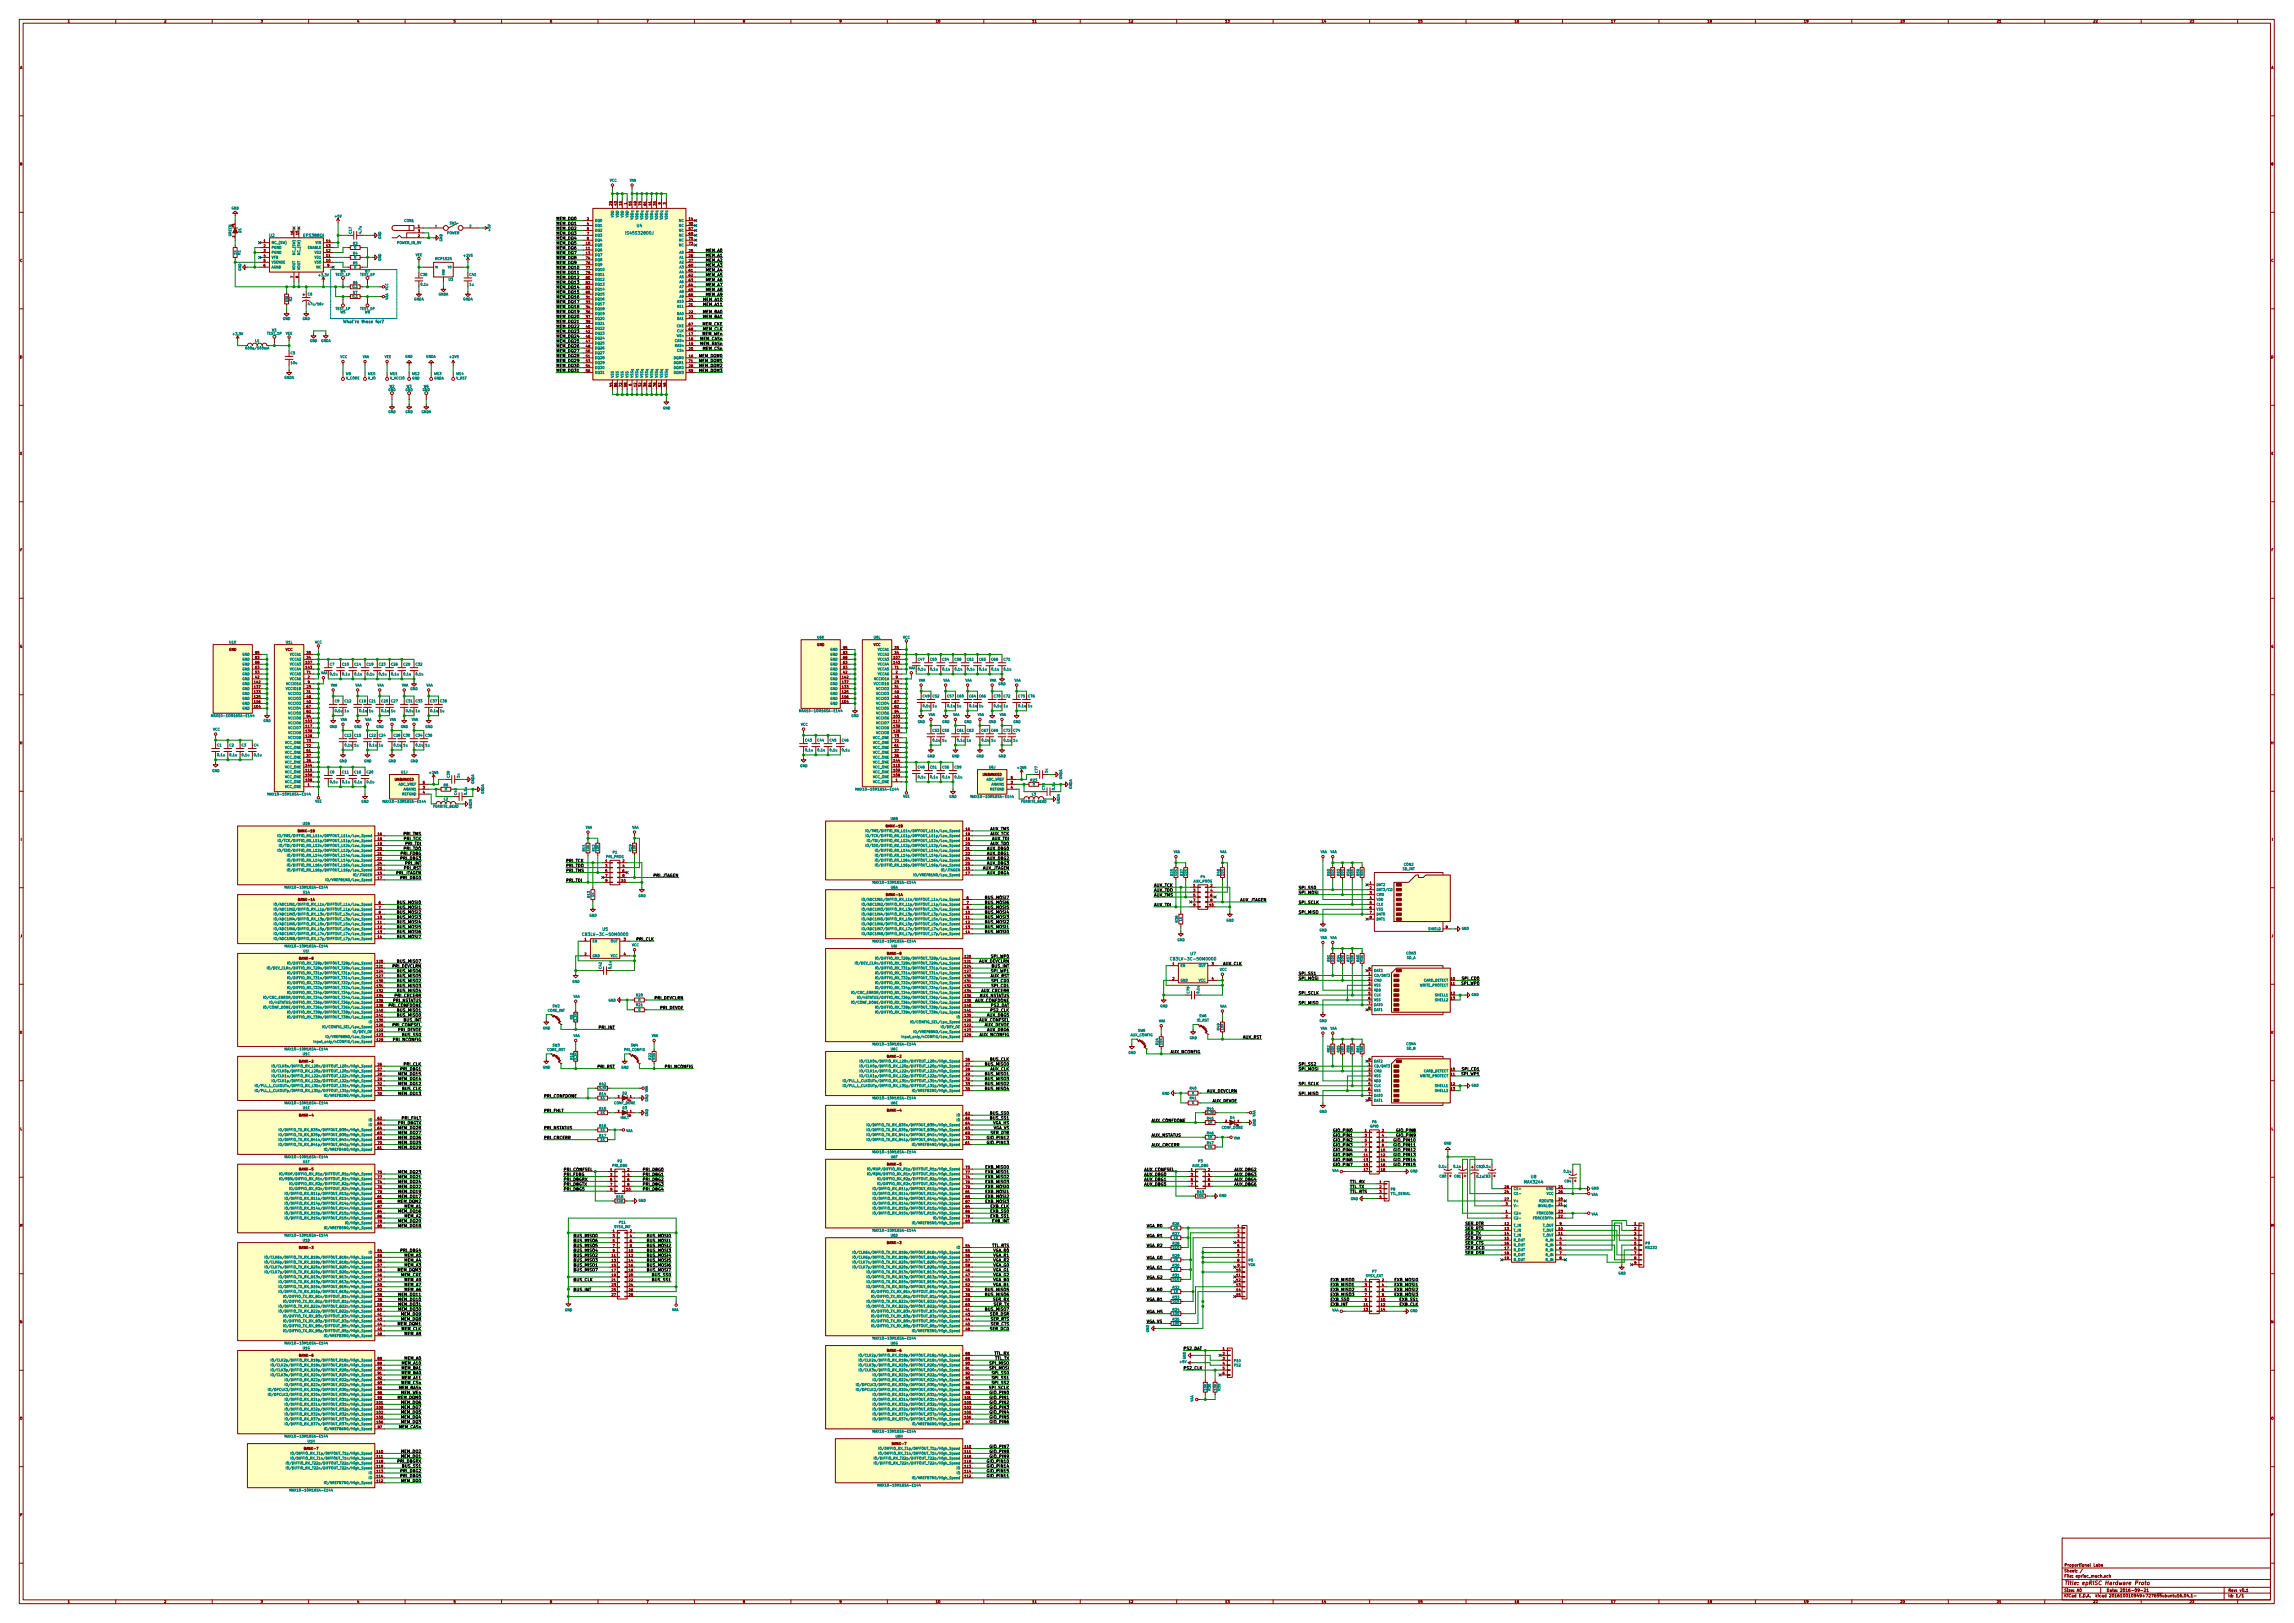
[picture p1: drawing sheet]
<svg xmlns="http://www.w3.org/2000/svg" width="1189mm" height="841mm" viewBox="0 0 1189 841" stroke-linecap="round" stroke-linejoin="round" font-family="sans-serif">
<defs><g id="words">
<text font-size="2.8" fill="#840000" x="1070" y="821">Title: epRISC Hardware Proto</text>
<g font-size="2.1">
<text x="288" y="114">MEM_DQ0</text>
<text x="288" y="117">MEM_DQ1</text>
<text x="288" y="119">MEM_DQ2</text>
<text x="288" y="122">MEM_DQ3</text>
<text x="288" y="124">MEM_DQ4</text>
<text x="288" y="127">MEM_DQ5</text>
<text x="288" y="129">MEM_DQ6</text>
<text x="288" y="132">MEM_DQ7</text>
<text x="366" y="131">MEM_A0</text>
<text x="288" y="134">MEM_DQ8</text>
<text x="288" y="137">MEM_DQ9</text>
<text x="366" y="133">MEM_A1</text>
<text x="366" y="136">MEM_A2</text>
<text x="288" y="139">MEM_DQ10</text>
<text x="288" y="142">MEM_DQ11</text>
<text x="366" y="138">MEM_A3</text>
<text x="366" y="141">MEM_A4</text>
<text x="366" y="143">MEM_A5</text>
<text x="288" y="145">MEM_DQ12</text>
<text x="288" y="147">MEM_DQ13</text>
<text x="288" y="150">MEM_DQ14</text>
<text x="366" y="146">MEM_A6</text>
<text x="366" y="148">MEM_A7</text>
<text x="288" y="152">MEM_DQ15</text>
<text x="288" y="155">MEM_DQ16</text>
<text x="365" y="156">MEM_A10</text>
<text x="366" y="151">MEM_A8</text>
<text x="366" y="153">MEM_A9</text>
<text x="288" y="157">MEM_DQ17</text>
<text x="288" y="160">MEM_DQ18</text>
<text x="365" y="159">MEM_A11</text>
<text x="288" y="162">MEM_DQ19</text>
<text x="288" y="165">MEM_DQ20</text>
<text x="288" y="167">MEM_DQ21</text>
<text x="364" y="162">MEM_BA0</text>
<text x="364" y="165">MEM_BA1</text>
<text x="288" y="170">MEM_DQ22</text>
<text x="288" y="172">MEM_DQ23</text>
<text x="364" y="174">MEM_WEn</text>
<text x="364" y="169">MEM_CKE</text>
<text x="364" y="171">MEM_CLK</text>
<text x="288" y="175">MEM_DQ24</text>
<text x="288" y="178">MEM_DQ25</text>
<text x="363" y="176">MEM_CASn</text>
<text x="363" y="179">MEM_RASn</text>
<text x="288" y="180">MEM_DQ26</text>
<text x="288" y="183">MEM_DQ27</text>
<text x="288" y="185">MEM_DQ28</text>
<text x="362" y="185">MEM_DQM0</text>
<text x="364" y="181">MEM_CSn</text>
<text x="288" y="188">MEM_DQ29</text>
<text x="288" y="190">MEM_DQ30</text>
<text x="362" y="188">MEM_DQM1</text>
<text x="362" y="190">MEM_DQM2</text>
<text x="288" y="193">MEM_DQ31</text>
<text x="362" y="193">MEM_DQM3</text>
<text x="513" y="430">AUX_TMS</text>
<text x="209" y="433">PRI_TMS</text>
<text x="209" y="435">PRI_TCK</text>
<text x="210" y="438">PRI_TDI</text>
<text x="513" y="438">AUX_TDO</text>
<text x="513" y="433">AUX_TCK</text>
<text x="514" y="435">AUX_TDI</text>
<text x="208" y="443">PRI_FDBG</text>
<text x="209" y="440">PRI_TDO</text>
<text x="512" y="440">AUX_DBG0</text>
<text x="512" y="443">AUX_DBG1</text>
<text x="208" y="446">PRI_DBG3</text>
<text x="210" y="448">PRI_INT</text>
<text x="293" y="447">PRI_TCK</text>
<text x="293" y="449">PRI_TDO</text>
<text x="512" y="446">AUX_DBG2</text>
<text x="512" y="448">AUX_DBG3</text>
<text x="205" y="453">PRI_JTAGEN</text>
<text x="208" y="456">PRI_DBG0</text>
<text x="209" y="451">PRI_RST</text>
<text x="293" y="452">PRI_TMS</text>
<text x="338" y="454">PRI_JTAGEN</text>
<text x="509" y="451">AUX_JTAGEN</text>
<text x="512" y="453">AUX_DBG4</text>
<text x="293" y="457">PRI_TDI</text>
<text x="598" y="460">AUX_TCK</text>
<text x="673" y="461">SPI_SS0</text>
<text x="511" y="466">BUS_MOSI7</text>
<text x="598" y="465">AUX_TMS</text>
<text x="598" y="462">AUX_TDO</text>
<text x="642" y="467">AUX_JTAGEN</text>
<text x="673" y="463">SPI_MOSI</text>
<text x="206" y="468">BUS_MOSI0</text>
<text x="206" y="471">BUS_MOSI1</text>
<text x="206" y="473">BUS_MOSI2</text>
<text x="511" y="473">BUS_MOSI4</text>
<text x="511" y="471">BUS_MOSI5</text>
<text x="511" y="468">BUS_MOSI6</text>
<text x="598" y="470">AUX_TDI</text>
<text x="673" y="473">SPI_MISO</text>
<text x="673" y="468">SPI_SCLK</text>
<text x="206" y="476">BUS_MOSI3</text>
<text x="206" y="479">BUS_MOSI4</text>
<text x="511" y="479">BUS_MOSI2</text>
<text x="511" y="476">BUS_MOSI3</text>
<text x="206" y="481">BUS_MOSI5</text>
<text x="206" y="484">BUS_MOSI6</text>
<text x="511" y="484">BUS_MOSI0</text>
<text x="511" y="481">BUS_MOSI1</text>
<text x="206" y="486">BUS_MOSI7</text>
<text x="330" y="487">PRI_CLK</text>
<text x="514" y="496">SPI_WP0</text>
<text x="203" y="501">PRI_DEVCLRN</text>
<text x="206" y="504">BUS_MISO6</text>
<text x="206" y="499">BUS_MISO7</text>
<text x="507" y="499">AUX_DEVCLRN</text>
<text x="514" y="504">SPI_WP1</text>
<text x="514" y="501">BUS_INT</text>
<text x="634" y="500">AUX_CLK</text>
<text x="206" y="509">BUS_MISO2</text>
<text x="206" y="507">BUS_MISO5</text>
<text x="513" y="507">AUX_RST</text>
<text x="514" y="509">SPI_CD0</text>
<text x="673" y="505">SPI_SS1</text>
<text x="673" y="508">SPI_MOSI</text>
<text x="758" y="508">SPI_CD0</text>
<text x="206" y="512">BUS_MISO3</text>
<text x="206" y="514">BUS_MISO4</text>
<text x="509" y="514">AUX_CRCERR</text>
<text x="514" y="512">SPI_CD1</text>
<text x="673" y="515">SPI_SCLK</text>
<text x="758" y="510">SPI_WP0</text>
<text x="202" y="522">PRI_CONFDONE</text>
<text x="204" y="519">PRI_NSTATUS</text>
<text x="205" y="517">PRI_CRCERR</text>
<text x="339" y="518">PRI_DEVCLRN</text>
<text x="505" y="519">AUX_CONFDONE</text>
<text x="508" y="517">AUX_NSTATUS</text>
<text x="514" y="522">PS2_DAT</text>
<text x="673" y="520">SPI_MISO</text>
<text x="206" y="527">BUS_MISO0</text>
<text x="206" y="524">BUS_MISO1</text>
<text x="342" y="523">PRI_DEVOE</text>
<text x="512" y="527">AUX_DBG5</text>
<text x="514" y="524">PS2_CLK</text>
<text x="204" y="532">PRI_CONFSEL</text>
<text x="209" y="529">BUS_INT</text>
<text x="311" y="533">PRI_INT</text>
<text x="507" y="529">AUX_CONFSEL</text>
<text x="510" y="532">AUX_DEVOE</text>
<text x="204" y="540">PRI_NCONFIG</text>
<text x="206" y="534">PRI_DEVOE</text>
<text x="209" y="537">BUS_SS0</text>
<text x="508" y="537">AUX_NCONFIG</text>
<text x="512" y="534">AUX_DBG6</text>
<text x="644" y="538">AUX_RST</text>
<text x="607" y="546">AUX_NCONFIG</text>
<text x="513" y="550">BUS_CLK</text>
<text x="207" y="557">MEM_DQ15</text>
<text x="208" y="555">PRI_DBG1</text>
<text x="209" y="552">PRI_CLK</text>
<text x="310" y="553">PRI_RST</text>
<text x="345" y="553">PRI_NCONFIG</text>
<text x="511" y="552">BUS_MISO0</text>
<text x="511" y="557">BUS_MISO1</text>
<text x="513" y="555">AUX_CLK</text>
<text x="673" y="552">SPI_SS2</text>
<text x="673" y="555">SPI_MOSI</text>
<text x="758" y="557">SPI_WP1</text>
<text x="758" y="555">SPI_CD1</text>
<text x="207" y="562">MEM_DQ12</text>
<text x="207" y="560">MEM_DQ14</text>
<text x="511" y="562">BUS_MISO2</text>
<text x="511" y="560">BUS_MISO3</text>
<text x="673" y="562">SPI_SCLK</text>
<text x="207" y="567">MEM_DQ13</text>
<text x="208" y="565">BUS_CLK</text>
<text x="282" y="569">PRI_CONFDONE</text>
<text x="511" y="565">BUS_MISO4</text>
<text x="625" y="566">AUX_DEVCLRN</text>
<text x="673" y="567">SPI_MISO</text>
<text x="628" y="571">AUX_DEVOE</text>
<text x="208" y="580">PRI_FHLT</text>
<text x="282" y="576">PRI_FHLT</text>
<text x="514" y="578">BUS_SS0</text>
<text x="514" y="580">BUS_SS1</text>
<text x="597" y="581">AUX_CONFDONE</text>
<text x="206" y="583">PRI_DBGTX</text>
<text x="207" y="588">MEM_DQ27</text>
<text x="207" y="585">MEM_DQ28</text>
<text x="282" y="585">PRI_NSTATUS</text>
<text x="513" y="588">SER_DTR</text>
<text x="515" y="583">VGA_HS</text>
<text x="515" y="585">VGA_VS</text>
<text x="691" y="587">GIO_PIN0</text>
<text x="724" y="587">GIO_PIN8</text>
<text x="207" y="593">MEM_DQ25</text>
<text x="207" y="590">MEM_DQ26</text>
<text x="282" y="590">PRI_CRCERR</text>
<text x="512" y="590">GIO_PIN12</text>
<text x="512" y="593">GIO_PIN13</text>
<text x="597" y="589">AUX_NSTATUS</text>
<text x="691" y="589">GIO_PIN1</text>
<text x="691" y="592">GIO_PIN2</text>
<text x="723" y="592">GIO_PIN10</text>
<text x="724" y="589">GIO_PIN9</text>
<text x="207" y="595">MEM_DQ29</text>
<text x="597" y="594">AUX_CRCERR</text>
<text x="691" y="594">GIO_PIN3</text>
<text x="691" y="597">GIO_PIN4</text>
<text x="691" y="599">GIO_PIN5</text>
<text x="723" y="594">GIO_PIN11</text>
<text x="723" y="597">GIO_PIN12</text>
<text x="723" y="599">GIO_PIN13</text>
<text x="511" y="606">EXB_MISO0</text>
<text x="691" y="602">GIO_PIN6</text>
<text x="691" y="604">GIO_PIN7</text>
<text x="723" y="602">GIO_PIN14</text>
<text x="723" y="604">GIO_PIN15</text>
<text x="207" y="611">MEM_DQ21</text>
<text x="207" y="608">MEM_DQ23</text>
<text x="292" y="607">PRI_CONFSEL</text>
<text x="292" y="612">PRI_DBGRX</text>
<text x="292" y="609">PRI_FDBG</text>
<text x="334" y="607">PRI_DBG0</text>
<text x="334" y="609">PRI_DBG1</text>
<text x="334" y="612">PRI_DBG2</text>
<text x="511" y="608">EXB_MISO1</text>
<text x="511" y="611">EXB_MISO2</text>
<text x="593" y="607">AUX_CONFSEL</text>
<text x="593" y="609">AUX_DBG0</text>
<text x="593" y="612">AUX_DBG1</text>
<text x="640" y="607">AUX_DBG2</text>
<text x="640" y="609">AUX_DBG3</text>
<text x="640" y="612">AUX_DBG4</text>
<text x="207" y="616">MEM_DQ22</text>
<text x="207" y="613">MEM_DQ24</text>
<text x="292" y="614">PRI_DBGTX</text>
<text x="292" y="617">PRI_DBG5</text>
<text x="334" y="614">PRI_DBG3</text>
<text x="334" y="617">PRI_DBG4</text>
<text x="511" y="613">EXB_MISO3</text>
<text x="511" y="616">EXB_MOSI0</text>
<text x="593" y="614">AUX_DBG5</text>
<text x="640" y="614">AUX_DBG6</text>
<text x="700" y="613">TTL_RX</text>
<text x="700" y="616">TTL_TX</text>
<text x="206" y="623">MEM_DQM2</text>
<text x="207" y="621">MEM_DQ17</text>
<text x="207" y="618">MEM_DQ19</text>
<text x="511" y="618">EXB_MOSI1</text>
<text x="511" y="621">EXB_MOSI2</text>
<text x="511" y="623">EXB_MOSI3</text>
<text x="700" y="618">TTL_RTS</text>
<text x="207" y="628">MEM_DQ16</text>
<text x="210" y="626">MEM_A1</text>
<text x="513" y="626">EXB_CLK</text>
<text x="514" y="628">EXB_SS0</text>
<text x="207" y="634">MEM_DQ20</text>
<text x="210" y="631">MEM_A2</text>
<text x="514" y="631">EXB_SS1</text>
<text x="514" y="634">EXB_INT</text>
<text x="759" y="635">SER_DTR</text>
<text x="207" y="636">MEM_DQ18</text>
<text x="297" y="641">BUS_MISO0</text>
<text x="336" y="641">BUS_MOSI0</text>
<text x="594" y="636">VGA_R0</text>
<text x="594" y="641">VGA_R1</text>
<text x="759" y="640">SER_TX</text>
<text x="759" y="637">SER_RTS</text>
<text x="297" y="646">BUS_MISO5</text>
<text x="297" y="644">BUS_MISO6</text>
<text x="336" y="644">BUS_MOSI1</text>
<text x="336" y="646">BUS_MOSI2</text>
<text x="514" y="646">TTL_RTS</text>
<text x="594" y="646">VGA_R2</text>
<text x="759" y="642">SER_RX</text>
<text x="759" y="645">SER_CTS</text>
<text x="759" y="647">SER_DCD</text>
<text x="208" y="649">PRI_DBG4</text>
<text x="210" y="654">MEM_A4</text>
<text x="210" y="651">MEM_A5</text>
<text x="297" y="651">BUS_MISO2</text>
<text x="297" y="654">BUS_MISO3</text>
<text x="297" y="649">BUS_MISO4</text>
<text x="336" y="649">BUS_MOSI3</text>
<text x="336" y="651">BUS_MOSI4</text>
<text x="336" y="654">BUS_MOSI5</text>
<text x="515" y="649">VGA_R0</text>
<text x="515" y="651">VGA_R1</text>
<text x="515" y="654">VGA_R2</text>
<text x="594" y="653">VGA_G0</text>
<text x="759" y="650">SER_DSR</text>
<text x="206" y="659">MEM_DQM3</text>
<text x="210" y="656">MEM_A3</text>
<text x="297" y="659">BUS_MISO7</text>
<text x="297" y="656">BUS_MISO1</text>
<text x="336" y="656">BUS_MOSI6</text>
<text x="336" y="659">BUS_MOSI7</text>
<text x="515" y="656">VGA_G0</text>
<text x="515" y="659">VGA_G1</text>
<text x="594" y="658">VGA_G1</text>
<text x="208" y="661">MEM_CKE</text>
<text x="210" y="664">MEM_A9</text>
<text x="297" y="664">BUS_CLK</text>
<text x="338" y="661">BUS_SS0</text>
<text x="338" y="664">BUS_SS1</text>
<text x="515" y="661">VGA_G2</text>
<text x="515" y="664">VGA_B0</text>
<text x="594" y="663">VGA_G2</text>
<text x="690" y="664">EXB_MISO0</text>
<text x="723" y="664">EXB_MOSI0</text>
<text x="207" y="672">MEM_DQ11</text>
<text x="210" y="669">MEM_A6</text>
<text x="210" y="667">MEM_A7</text>
<text x="297" y="669">BUS_INT</text>
<text x="511" y="669">BUS_MISO5</text>
<text x="511" y="672">BUS_MISO6</text>
<text x="515" y="667">VGA_B1</text>
<text x="594" y="669">VGA_B0</text>
<text x="690" y="667">EXB_MISO1</text>
<text x="690" y="669">EXB_MISO2</text>
<text x="690" y="672">EXB_MISO3</text>
<text x="723" y="667">EXB_MOSI1</text>
<text x="723" y="669">EXB_MOSI2</text>
<text x="723" y="672">EXB_MOSI3</text>
<text x="207" y="674">MEM_DQ10</text>
<text x="207" y="677">MEM_DQ31</text>
<text x="515" y="674">SER_RX</text>
<text x="515" y="677">SER_TX</text>
<text x="594" y="674">VGA_B1</text>
<text x="690" y="674">EXB_SS0</text>
<text x="690" y="677">EXB_INT</text>
<text x="725" y="677">EXB_CLK</text>
<text x="726" y="674">EXB_SS1</text>
<text x="207" y="679">MEM_DQ30</text>
<text x="208" y="682">MEM_DQ9</text>
<text x="511" y="679">BUS_MISO7</text>
<text x="513" y="682">SER_DSR</text>
<text x="594" y="680">VGA_HS</text>
<text x="206" y="687">MEM_DQM1</text>
<text x="208" y="684">MEM_DQ8</text>
<text x="208" y="689">MEM_CLK</text>
<text x="513" y="689">SER_DCD</text>
<text x="513" y="684">SER_RTS</text>
<text x="513" y="687">SER_CTS</text>
<text x="594" y="686">VGA_VS</text>
<text x="210" y="692">MEM_A8</text>
<text x="613" y="700">PS2_DAT</text>
<text x="208" y="707">MEM_A10</text>
<text x="210" y="705">MEM_A0</text>
<text x="513" y="707">SPI_MISO</text>
<text x="515" y="702">TTL_RX</text>
<text x="515" y="705">TTL_TX</text>
<text x="208" y="712">MEM_BA0</text>
<text x="208" y="710">MEM_BA1</text>
<text x="513" y="710">SPI_MOSI</text>
<text x="515" y="712">SPI_SS0</text>
<text x="613" y="710">PS2_CLK</text>
<text x="207" y="720">MEM_RASn</text>
<text x="208" y="717">MEM_CSn</text>
<text x="208" y="715">MEM_A11</text>
<text x="513" y="720">SPI_SCLK</text>
<text x="515" y="715">SPI_SS1</text>
<text x="515" y="717">SPI_SS2</text>
<text x="206" y="725">MEM_DQM0</text>
<text x="208" y="722">MEM_WEn</text>
<text x="513" y="722">GIO_PIN0</text>
<text x="513" y="725">GIO_PIN1</text>
<text x="208" y="727">MEM_DQ6</text>
<text x="208" y="730">MEM_DQ7</text>
<text x="513" y="727">GIO_PIN2</text>
<text x="513" y="730">GIO_PIN3</text>
<text x="208" y="738">MEM_DQ3</text>
<text x="208" y="735">MEM_DQ4</text>
<text x="208" y="733">MEM_DQ5</text>
<text x="513" y="733">GIO_PIN4</text>
<text x="513" y="735">GIO_PIN5</text>
<text x="513" y="738">GIO_PIN6</text>
<text x="207" y="740">MEM_CASn</text>
<text x="208" y="755">MEM_DQ1</text>
<text x="208" y="753">MEM_DQ2</text>
<text x="513" y="750">GIO_PIN7</text>
<text x="513" y="753">GIO_PIN8</text>
<text x="513" y="755">GIO_PIN9</text>
<text x="206" y="758">PRI_DBGRX</text>
<text x="209" y="761">BUS_SS1</text>
<text x="512" y="758">GIO_PIN10</text>
<text x="512" y="761">GIO_PIN14</text>
<text x="208" y="763">PRI_DBG2</text>
<text x="208" y="766">PRI_DBG5</text>
<text x="512" y="766">GIO_PIN11</text>
<text x="512" y="763">GIO_PIN15</text>
<text x="208" y="768">MEM_DQ0</text>
</g>
<g font-size="2.1" fill="#008484">
<text x="330" y="118">U4</text>
<text x="140" y="123">U2</text>
<text x="158" y="123">EP5388QI</text>
<text x="325" y="122">IS45S32800J</text>
<text x="304" y="485">CB3LV-3C-50M0000</text>
<text x="312" y="482">U5</text>
<text x="609" y="498">CB3LV-3C-50M0000</text>
<text x="617" y="495">U7</text>
<text x="794" y="611">U8</text>
<text x="790" y="613">MAX3244</text>
</g>
<text font-size="2.1" fill="#0000c2" x="178" y="167">What're these for?</text>
<g font-size="2.1" fill="#840000">
<text x="1070" y="815">Sheet: /</text>
<text x="1070" y="812">Proportional Labs</text>
<text x="1070" y="817">File: eprisc_mach.sch</text>
<text x="1070" y="828">KiCad E.D.A. kicad 201610010949+727655ubuntu16.04.1-</text>
<text x="1070" y="825">Size: A0</text>
<text x="1092" y="825">Date: 2016-09-21</text>
<text x="1155" y="825">Rev: v0.1</text>
<text x="1155" y="828">Id: 1/1</text>
</g>
<g font-size="1.8" fill="#840000">
<text x="35" y="12">1</text>
<text x="85" y="12">2</text>
<text x="135" y="12">3</text>
<text x="185" y="12">4</text>
<text x="235" y="12">5</text>
<text x="285" y="12">6</text>
<text x="335" y="12">7</text>
<text x="385" y="12">8</text>
<text x="435" y="12">9</text>
<text x="485" y="12">10</text>
<text x="535" y="12">11</text>
<text x="585" y="12">12</text>
<text x="635" y="12">13</text>
<text x="685" y="12">14</text>
<text x="735" y="12">15</text>
<text x="785" y="12">16</text>
<text x="835" y="12">17</text>
<text x="885" y="12">18</text>
<text x="935" y="12">19</text>
<text x="985" y="12">20</text>
<text x="1035" y="12">21</text>
<text x="1085" y="12">22</text>
<text x="1135" y="12">23</text>
<text x="10" y="36">A</text>
<text x="1177" y="36">A</text>
<text x="10" y="86">B</text>
<text x="1177" y="86">B</text>
<text x="317" y="106" transform="rotate(-90 317 106)">29</text>
<text x="320" y="106" transform="rotate(-90 320 106)">43</text>
<text x="322" y="106" transform="rotate(-90 322 106)">15</text>
<text x="325" y="106" transform="rotate(-90 325 106)">1</text>
<text x="327" y="106" transform="rotate(-90 327 106)">55</text>
<text x="330" y="106" transform="rotate(-90 330 106)">49</text>
<text x="332" y="106" transform="rotate(-90 332 106)">75</text>
<text x="335" y="106" transform="rotate(-90 335 106)">81</text>
<text x="338" y="106" transform="rotate(-90 338 106)">41</text>
<text x="340" y="106" transform="rotate(-90 340 106)">35</text>
<text x="343" y="106" transform="rotate(-90 343 106)">9</text>
<text x="345" y="106" transform="rotate(-90 345 106)">3</text>
<text x="217" y="118">1</text>
<text x="304" y="114">2</text>
<text x="304" y="117">4</text>
<text x="304" y="119">5</text>
<text x="357" y="117">30</text>
<text x="357" y="114">14</text>
<text x="357" y="119">57</text>
<text x="137" y="126">1</text>
<text x="152" y="122" transform="rotate(-90 152 122)">16</text>
<text x="155" y="122" transform="rotate(-90 155 122)">15</text>
<text x="169" y="126">14</text>
<text x="217" y="123">2</text>
<text x="217" y="120">3</text>
<text x="304" y="122">7</text>
<text x="304" y="124">8</text>
<text x="357" y="124">70</text>
<text x="357" y="122">69</text>
<text x="137" y="128">2</text>
<text x="137" y="131">3</text>
<text x="169" y="131">12</text>
<text x="169" y="128">13</text>
<text x="304" y="127">10</text>
<text x="304" y="129">11</text>
<text x="304" y="132">13</text>
<text x="357" y="127">73</text>
<text x="357" y="131">25</text>
<text x="10" y="136">C</text>
<text x="137" y="133">4</text>
<text x="137" y="136">5</text>
<text x="169" y="136">10</text>
<text x="169" y="133">11</text>
<text x="304" y="134">74</text>
<text x="304" y="137">76</text>
<text x="357" y="133">26</text>
<text x="357" y="136">27</text>
<text x="1177" y="136">C</text>
<text x="137" y="138">6</text>
<text x="170" y="138">9</text>
<text x="304" y="139">77</text>
<text x="304" y="142">79</text>
<text x="357" y="138">60</text>
<text x="357" y="141">61</text>
<text x="357" y="143">62</text>
<text x="152" y="144" transform="rotate(-90 152 144)">7</text>
<text x="155" y="144" transform="rotate(-90 155 144)">8</text>
<text x="304" y="145">80</text>
<text x="304" y="147">82</text>
<text x="304" y="150">83</text>
<text x="357" y="146">63</text>
<text x="357" y="148">64</text>
<text x="304" y="155">31</text>
<text x="304" y="152">85</text>
<text x="357" y="156">24</text>
<text x="357" y="151">65</text>
<text x="357" y="153">66</text>
<text x="304" y="157">33</text>
<text x="304" y="160">34</text>
<text x="357" y="159">21</text>
<text x="304" y="162">36</text>
<text x="304" y="165">37</text>
<text x="304" y="167">39</text>
<text x="357" y="162">22</text>
<text x="357" y="165">23</text>
<text x="304" y="170">40</text>
<text x="304" y="172">42</text>
<text x="357" y="174">17</text>
<text x="357" y="169">67</text>
<text x="357" y="171">68</text>
<text x="304" y="175">45</text>
<text x="304" y="178">47</text>
<text x="357" y="176">18</text>
<text x="357" y="179">19</text>
<text x="10" y="186">D</text>
<text x="304" y="183">50</text>
<text x="304" y="185">51</text>
<text x="304" y="180">48</text>
<text x="357" y="181">20</text>
<text x="357" y="185">16</text>
<text x="1177" y="186">D</text>
<text x="304" y="188">53</text>
<text x="304" y="190">54</text>
<text x="357" y="188">71</text>
<text x="357" y="190">28</text>
<text x="304" y="193">56</text>
<text x="357" y="193">59</text>
<text x="317" y="200" transform="rotate(-90 317 200)">44</text>
<text x="320" y="200" transform="rotate(-90 320 200)">86</text>
<text x="322" y="200" transform="rotate(-90 322 200)">72</text>
<text x="325" y="200" transform="rotate(-90 325 200)">58</text>
<text x="327" y="200" transform="rotate(-90 327 200)">6</text>
<text x="330" y="200" transform="rotate(-90 330 200)">12</text>
<text x="332" y="200" transform="rotate(-90 332 200)">32</text>
<text x="335" y="200" transform="rotate(-90 335 200)">38</text>
<text x="338" y="200" transform="rotate(-90 338 200)">84</text>
<text x="340" y="200" transform="rotate(-90 340 200)">78</text>
<text x="343" y="200" transform="rotate(-90 343 200)">52</text>
<text x="345" y="200" transform="rotate(-90 345 200)">46</text>
<text x="10" y="236">E</text>
<text x="1177" y="236">E</text>
<text x="10" y="286">F</text>
<text x="1177" y="286">F</text>
<text x="10" y="336">G</text>
<text x="423" y="335">GND</text>
<text x="453" y="335">VCC</text>
<text x="1177" y="336">G</text>
<text x="119" y="337">GND</text>
<text x="132" y="341">83</text>
<text x="132" y="339">95</text>
<text x="148" y="337">VCC</text>
<text x="159" y="341">34</text>
<text x="159" y="339">35</text>
<text x="437" y="339">83</text>
<text x="437" y="336">95</text>
<text x="437" y="341">68</text>
<text x="463" y="341">107</text>
<text x="464" y="339">34</text>
<text x="464" y="336">35</text>
<text x="132" y="346">63</text>
<text x="132" y="344">68</text>
<text x="159" y="346">143</text>
<text x="159" y="344">107</text>
<text x="437" y="346">53</text>
<text x="437" y="344">63</text>
<text x="463" y="344">143</text>
<text x="464" y="346">71</text>
<text x="132" y="352">42</text>
<text x="132" y="349">53</text>
<text x="159" y="349">71</text>
<text x="160" y="352">2</text>
<text x="437" y="352">142</text>
<text x="437" y="349">42</text>
<text x="464" y="349">2</text>
<text x="464" y="352">9</text>
<text x="132" y="354">142</text>
<text x="132" y="359">133</text>
<text x="132" y="357">137</text>
<text x="159" y="359">31</text>
<text x="159" y="357">23</text>
<text x="160" y="354">9</text>
<text x="437" y="357">133</text>
<text x="437" y="359">125</text>
<text x="437" y="354">137</text>
<text x="464" y="357">31</text>
<text x="464" y="354">23</text>
<text x="464" y="359">49</text>
<text x="132" y="362">125</text>
<text x="132" y="364">116</text>
<text x="159" y="364">40</text>
<text x="159" y="362">49</text>
<text x="437" y="364">104</text>
<text x="437" y="362">116</text>
<text x="464" y="362">40</text>
<text x="464" y="364">67</text>
<text x="132" y="367">104</text>
<text x="159" y="369">82</text>
<text x="159" y="372">94</text>
<text x="159" y="367">67</text>
<text x="463" y="372">103</text>
<text x="464" y="367">82</text>
<text x="464" y="369">94</text>
<text x="159" y="374">103</text>
<text x="159" y="377">117</text>
<text x="463" y="374">117</text>
<text x="463" y="377">139</text>
<text x="159" y="382">128</text>
<text x="159" y="380">139</text>
<text x="463" y="380">128</text>
<text x="464" y="382">73</text>
<text x="10" y="386">H</text>
<text x="159" y="390">51</text>
<text x="159" y="387">72</text>
<text x="159" y="385">73</text>
<text x="464" y="387">51</text>
<text x="464" y="385">72</text>
<text x="464" y="390">37</text>
<text x="1177" y="386">H</text>
<text x="159" y="395">36</text>
<text x="159" y="392">37</text>
<text x="463" y="395">144</text>
<text x="464" y="392">36</text>
<text x="159" y="397">144</text>
<text x="159" y="400">115</text>
<text x="463" y="397">115</text>
<text x="463" y="400">109</text>
<text x="159" y="405">108</text>
<text x="159" y="402">109</text>
<text x="160" y="407">1</text>
<text x="204" y="405">UNBANKED</text>
<text x="219" y="406">5</text>
<text x="463" y="402">108</text>
<text x="464" y="405">1</text>
<text x="509" y="402">UNBANKED</text>
<text x="524" y="406">3</text>
<text x="524" y="404">5</text>
<text x="219" y="409">3</text>
<text x="219" y="411">4</text>
<text x="524" y="409">4</text>
<text x="155" y="431">BANK-1B</text>
<text x="460" y="429">BANK-1B</text>
<text x="501" y="430">16</text>
<text x="11" y="436">I</text>
<text x="196" y="433">16</text>
<text x="196" y="435">18</text>
<text x="196" y="438">19</text>
<text x="501" y="438">20</text>
<text x="501" y="433">18</text>
<text x="501" y="435">19</text>
<text x="1178" y="436">I</text>
<text x="196" y="440">20</text>
<text x="196" y="443">21</text>
<text x="501" y="440">21</text>
<text x="501" y="443">22</text>
<text x="196" y="446">22</text>
<text x="196" y="448">24</text>
<text x="314" y="447">1</text>
<text x="314" y="449">3</text>
<text x="323" y="447">2</text>
<text x="323" y="449">4</text>
<text x="501" y="446">24</text>
<text x="501" y="448">25</text>
<text x="196" y="453">15</text>
<text x="196" y="451">25</text>
<text x="196" y="456">17</text>
<text x="314" y="452">5</text>
<text x="314" y="454">7</text>
<text x="323" y="452">6</text>
<text x="323" y="454">8</text>
<text x="501" y="451">15</text>
<text x="501" y="453">17</text>
<text x="314" y="457">9</text>
<text x="322" y="457">10</text>
<text x="619" y="460">1</text>
<text x="628" y="460">2</text>
<text x="710" y="458">1</text>
<text x="710" y="461">2</text>
<text x="155" y="467">BANK-1A</text>
<text x="460" y="464">BANK-1A</text>
<text x="501" y="466">6</text>
<text x="619" y="462">3</text>
<text x="619" y="465">5</text>
<text x="619" y="467">7</text>
<text x="628" y="462">4</text>
<text x="628" y="465">6</text>
<text x="628" y="467">8</text>
<text x="710" y="463">3</text>
<text x="710" y="466">4</text>
<text x="196" y="468">6</text>
<text x="196" y="471">7</text>
<text x="196" y="473">8</text>
<text x="501" y="473">10</text>
<text x="501" y="468">7</text>
<text x="501" y="471">8</text>
<text x="619" y="470">9</text>
<text x="627" y="470">10</text>
<text x="710" y="468">5</text>
<text x="710" y="471">6</text>
<text x="710" y="473">7</text>
<text x="196" y="476">10</text>
<text x="196" y="479">11</text>
<text x="501" y="476">11</text>
<text x="501" y="479">12</text>
<text x="710" y="476">8</text>
<text x="11" y="486">J</text>
<text x="196" y="481">12</text>
<text x="196" y="484">13</text>
<text x="501" y="481">13</text>
<text x="501" y="484">14</text>
<text x="749" y="481">9</text>
<text x="1178" y="486">J</text>
<text x="196" y="486">14</text>
<text x="303" y="487">1</text>
<text x="323" y="487">3</text>
<text x="155" y="497">BANK-8</text>
<text x="303" y="495">2</text>
<text x="323" y="495">4</text>
<text x="460" y="495">BANK-8</text>
<text x="500" y="496">120</text>
<text x="195" y="499">120</text>
<text x="195" y="501">121</text>
<text x="195" y="504">124</text>
<text x="500" y="499">121</text>
<text x="500" y="501">124</text>
<text x="500" y="504">127</text>
<text x="608" y="500">1</text>
<text x="628" y="500">3</text>
<text x="709" y="503">9</text>
<text x="195" y="509">130</text>
<text x="195" y="507">127</text>
<text x="500" y="507">130</text>
<text x="500" y="509">131</text>
<text x="608" y="508">2</text>
<text x="628" y="508">4</text>
<text x="709" y="505">1</text>
<text x="709" y="508">2</text>
<text x="752" y="508">10</text>
<text x="195" y="512">131</text>
<text x="195" y="514">132</text>
<text x="500" y="512">132</text>
<text x="500" y="514">134</text>
<text x="709" y="510">3</text>
<text x="709" y="513">4</text>
<text x="709" y="515">5</text>
<text x="752" y="510">11</text>
<text x="752" y="515">12</text>
<text x="195" y="517">134</text>
<text x="195" y="519">136</text>
<text x="195" y="522">138</text>
<text x="500" y="522">140</text>
<text x="500" y="517">136</text>
<text x="500" y="519">138</text>
<text x="709" y="518">6</text>
<text x="709" y="520">7</text>
<text x="752" y="518">13</text>
<text x="195" y="524">140</text>
<text x="195" y="527">141</text>
<text x="500" y="524">141</text>
<text x="500" y="527">135</text>
<text x="709" y="523">8</text>
<text x="195" y="529">135</text>
<text x="195" y="532">126</text>
<text x="500" y="532">122</text>
<text x="500" y="529">126</text>
<text x="10" y="536">K</text>
<text x="195" y="534">122</text>
<text x="195" y="537">123</text>
<text x="195" y="540">129</text>
<text x="500" y="534">123</text>
<text x="500" y="537">129</text>
<text x="1177" y="536">K</text>
<text x="155" y="551">BANK-2</text>
<text x="460" y="548">BANK-2</text>
<text x="501" y="550">26</text>
<text x="709" y="550">9</text>
<text x="196" y="552">26</text>
<text x="196" y="555">27</text>
<text x="196" y="557">28</text>
<text x="501" y="552">27</text>
<text x="501" y="555">28</text>
<text x="501" y="557">29</text>
<text x="709" y="552">1</text>
<text x="709" y="555">2</text>
<text x="709" y="557">3</text>
<text x="752" y="555">10</text>
<text x="752" y="557">11</text>
<text x="196" y="562">32</text>
<text x="196" y="560">29</text>
<text x="501" y="560">32</text>
<text x="501" y="562">33</text>
<text x="709" y="560">4</text>
<text x="709" y="562">5</text>
<text x="752" y="562">12</text>
<text x="196" y="567">30</text>
<text x="196" y="565">33</text>
<text x="501" y="565">30</text>
<text x="709" y="565">6</text>
<text x="709" y="567">7</text>
<text x="752" y="565">13</text>
<text x="709" y="570">8</text>
<text x="155" y="579">BANK-4</text>
<text x="196" y="580">62</text>
<text x="460" y="576">BANK-4</text>
<text x="501" y="578">62</text>
<text x="501" y="580">66</text>
<text x="10" y="586">L</text>
<text x="196" y="585">64</text>
<text x="196" y="588">65</text>
<text x="196" y="583">66</text>
<text x="501" y="583">64</text>
<text x="501" y="585">65</text>
<text x="501" y="588">69</text>
<text x="708" y="587">1</text>
<text x="716" y="587">2</text>
<text x="1177" y="586">L</text>
<text x="196" y="593">70</text>
<text x="196" y="590">69</text>
<text x="501" y="590">70</text>
<text x="501" y="593">61</text>
<text x="708" y="589">3</text>
<text x="708" y="592">5</text>
<text x="716" y="589">4</text>
<text x="716" y="592">6</text>
<text x="196" y="595">61</text>
<text x="707" y="599">11</text>
<text x="708" y="594">7</text>
<text x="708" y="597">9</text>
<text x="716" y="597">10</text>
<text x="716" y="599">12</text>
<text x="716" y="594">8</text>
<text x="460" y="604">BANK-5</text>
<text x="501" y="606">75</text>
<text x="707" y="602">13</text>
<text x="707" y="604">15</text>
<text x="716" y="602">14</text>
<text x="716" y="604">16</text>
<text x="155" y="607">BANK-5</text>
<text x="196" y="608">75</text>
<text x="196" y="611">77</text>
<text x="316" y="607">1</text>
<text x="316" y="609">3</text>
<text x="316" y="612">5</text>
<text x="325" y="607">2</text>
<text x="325" y="609">4</text>
<text x="325" y="612">6</text>
<text x="501" y="611">74</text>
<text x="501" y="608">77</text>
<text x="617" y="607">1</text>
<text x="617" y="609">3</text>
<text x="617" y="612">5</text>
<text x="626" y="607">2</text>
<text x="626" y="609">4</text>
<text x="626" y="612">6</text>
<text x="707" y="607">17</text>
<text x="716" y="607">18</text>
<text x="196" y="613">74</text>
<text x="196" y="616">76</text>
<text x="316" y="614">7</text>
<text x="316" y="617">9</text>
<text x="325" y="617">10</text>
<text x="325" y="614">8</text>
<text x="501" y="613">76</text>
<text x="501" y="616">79</text>
<text x="617" y="614">7</text>
<text x="626" y="614">8</text>
<text x="715" y="613">1</text>
<text x="715" y="616">2</text>
<text x="780" y="616">28</text>
<text x="808" y="616">25</text>
<text x="196" y="621">81</text>
<text x="196" y="623">85</text>
<text x="196" y="618">79</text>
<text x="501" y="618">81</text>
<text x="501" y="621">85</text>
<text x="501" y="623">87</text>
<text x="715" y="618">3</text>
<text x="715" y="621">4</text>
<text x="780" y="618">24</text>
<text x="780" y="622">27</text>
<text x="808" y="622">20</text>
<text x="808" y="618">26</text>
<text x="196" y="628">84</text>
<text x="196" y="626">87</text>
<text x="501" y="626">84</text>
<text x="501" y="628">86</text>
<text x="781" y="628">1</text>
<text x="781" y="625">3</text>
<text x="808" y="625">21</text>
<text x="808" y="628">23</text>
<text x="10" y="636">M</text>
<text x="196" y="631">86</text>
<text x="196" y="634">78</text>
<text x="501" y="634">80</text>
<text x="501" y="631">78</text>
<text x="780" y="635">12</text>
<text x="781" y="631">2</text>
<text x="808" y="631">22</text>
<text x="809" y="635">9</text>
<text x="847" y="635">1</text>
<text x="1177" y="636">M</text>
<text x="196" y="636">80</text>
<text x="318" y="639">1</text>
<text x="318" y="641">3</text>
<text x="327" y="639">2</text>
<text x="327" y="641">4</text>
<text x="642" y="636">1</text>
<text x="642" y="639">2</text>
<text x="642" y="641">3</text>
<text x="780" y="637">13</text>
<text x="780" y="640">14</text>
<text x="808" y="637">10</text>
<text x="808" y="640">11</text>
<text x="847" y="637">2</text>
<text x="847" y="640">3</text>
<text x="155" y="647">BANK-3</text>
<text x="318" y="644">5</text>
<text x="318" y="646">7</text>
<text x="327" y="644">6</text>
<text x="327" y="646">8</text>
<text x="460" y="645">BANK-3</text>
<text x="501" y="646">54</text>
<text x="642" y="644">4</text>
<text x="642" y="646">5</text>
<text x="780" y="642">15</text>
<text x="780" y="645">16</text>
<text x="780" y="647">17</text>
<text x="809" y="642">4</text>
<text x="809" y="645">5</text>
<text x="809" y="647">6</text>
<text x="847" y="642">4</text>
<text x="847" y="645">5</text>
<text x="847" y="647">6</text>
<text x="196" y="649">54</text>
<text x="196" y="651">55</text>
<text x="196" y="654">56</text>
<text x="317" y="651">11</text>
<text x="317" y="654">13</text>
<text x="318" y="649">9</text>
<text x="326" y="649">10</text>
<text x="326" y="651">12</text>
<text x="326" y="654">14</text>
<text x="501" y="649">55</text>
<text x="501" y="651">56</text>
<text x="501" y="654">57</text>
<text x="642" y="649">6</text>
<text x="642" y="651">7</text>
<text x="642" y="654">8</text>
<text x="780" y="650">18</text>
<text x="780" y="653">19</text>
<text x="809" y="650">7</text>
<text x="809" y="653">8</text>
<text x="847" y="650">7</text>
<text x="847" y="653">8</text>
<text x="196" y="656">57</text>
<text x="196" y="659">58</text>
<text x="317" y="656">15</text>
<text x="317" y="659">17</text>
<text x="326" y="656">16</text>
<text x="326" y="659">18</text>
<text x="501" y="659">46</text>
<text x="501" y="656">58</text>
<text x="641" y="659">10</text>
<text x="642" y="656">9</text>
<text x="847" y="655">9</text>
<text x="196" y="661">46</text>
<text x="196" y="664">47</text>
<text x="317" y="664">21</text>
<text x="317" y="661">19</text>
<text x="326" y="661">20</text>
<text x="326" y="664">22</text>
<text x="501" y="664">50</text>
<text x="501" y="661">47</text>
<text x="641" y="661">11</text>
<text x="641" y="664">12</text>
<text x="708" y="664">1</text>
<text x="716" y="664">2</text>
<text x="196" y="667">50</text>
<text x="196" y="669">52</text>
<text x="196" y="672">38</text>
<text x="317" y="667">23</text>
<text x="317" y="669">25</text>
<text x="317" y="672">27</text>
<text x="326" y="667">24</text>
<text x="326" y="669">26</text>
<text x="326" y="672">28</text>
<text x="501" y="667">52</text>
<text x="501" y="669">38</text>
<text x="501" y="672">39</text>
<text x="641" y="667">13</text>
<text x="641" y="669">14</text>
<text x="641" y="672">15</text>
<text x="708" y="667">3</text>
<text x="708" y="669">5</text>
<text x="708" y="672">7</text>
<text x="716" y="667">4</text>
<text x="716" y="669">6</text>
<text x="716" y="672">8</text>
<text x="196" y="674">39</text>
<text x="196" y="677">59</text>
<text x="501" y="677">60</text>
<text x="501" y="674">59</text>
<text x="707" y="677">11</text>
<text x="708" y="674">9</text>
<text x="716" y="674">10</text>
<text x="716" y="677">12</text>
<text x="196" y="679">60</text>
<text x="196" y="682">41</text>
<text x="501" y="679">41</text>
<text x="501" y="682">43</text>
<text x="707" y="679">13</text>
<text x="716" y="679">14</text>
<text x="10" y="686">N</text>
<text x="196" y="684">43</text>
<text x="196" y="687">44</text>
<text x="196" y="689">45</text>
<text x="501" y="684">44</text>
<text x="501" y="687">45</text>
<text x="501" y="689">48</text>
<text x="1177" y="686">N</text>
<text x="196" y="692">48</text>
<text x="460" y="700">BANK-6</text>
<text x="634" y="700">1</text>
<text x="155" y="703">BANK-6</text>
<text x="196" y="705">88</text>
<text x="196" y="707">89</text>
<text x="501" y="707">90</text>
<text x="501" y="702">88</text>
<text x="501" y="705">89</text>
<text x="634" y="702">2</text>
<text x="634" y="705">3</text>
<text x="634" y="707">4</text>
<text x="196" y="710">90</text>
<text x="196" y="712">91</text>
<text x="501" y="710">91</text>
<text x="501" y="712">92</text>
<text x="634" y="710">5</text>
<text x="634" y="712">6</text>
<text x="196" y="715">92</text>
<text x="196" y="717">93</text>
<text x="196" y="720">96</text>
<text x="501" y="715">93</text>
<text x="501" y="717">96</text>
<text x="501" y="720">98</text>
<text x="196" y="722">98</text>
<text x="196" y="725">99</text>
<text x="500" y="725">101</text>
<text x="501" y="722">99</text>
<text x="195" y="730">100</text>
<text x="195" y="727">101</text>
<text x="500" y="727">100</text>
<text x="500" y="730">102</text>
<text x="10" y="736">O</text>
<text x="195" y="733">102</text>
<text x="195" y="735">105</text>
<text x="195" y="738">106</text>
<text x="500" y="733">105</text>
<text x="500" y="735">106</text>
<text x="501" y="738">97</text>
<text x="1177" y="736">O</text>
<text x="196" y="740">97</text>
<text x="463" y="749">BANK-7</text>
<text x="158" y="751">BANK-7</text>
<text x="195" y="753">110</text>
<text x="195" y="755">111</text>
<text x="500" y="750">110</text>
<text x="500" y="753">111</text>
<text x="500" y="755">118</text>
<text x="195" y="758">118</text>
<text x="195" y="761">119</text>
<text x="500" y="761">113</text>
<text x="500" y="758">119</text>
<text x="195" y="763">113</text>
<text x="195" y="766">114</text>
<text x="500" y="766">112</text>
<text x="500" y="763">114</text>
<text x="195" y="768">112</text>
<text x="10" y="786">P</text>
<text x="1177" y="786">P</text>
<text x="35" y="831">1</text>
<text x="85" y="831">2</text>
<text x="135" y="831">3</text>
<text x="185" y="831">4</text>
<text x="235" y="831">5</text>
<text x="285" y="831">6</text>
<text x="335" y="831">7</text>
<text x="385" y="831">8</text>
<text x="435" y="831">9</text>
<text x="485" y="831">10</text>
<text x="535" y="831">11</text>
<text x="585" y="831">12</text>
<text x="635" y="831">13</text>
<text x="685" y="831">14</text>
<text x="735" y="831">15</text>
<text x="785" y="831">16</text>
<text x="835" y="831">17</text>
<text x="885" y="831">18</text>
<text x="935" y="831">19</text>
<text x="985" y="831">20</text>
<text x="1035" y="831">21</text>
<text x="1085" y="831">22</text>
<text x="1135" y="831">23</text>
</g>
<g font-size="1.8" fill="#008484">
<text x="316" y="94">VCC</text>
<text x="326" y="94">VAA</text>
<text x="120" y="109">GND</text>
<text x="174" y="113">+5V</text>
<text x="318" y="113" transform="rotate(-90 318 113)">VDD</text>
<text x="321" y="113" transform="rotate(-90 321 113)">VDD</text>
<text x="323" y="113" transform="rotate(-90 323 113)">VDD</text>
<text x="326" y="113" transform="rotate(-90 326 113)">VDD</text>
<text x="328" y="114" transform="rotate(-90 328 114)">VDDq</text>
<text x="331" y="114" transform="rotate(-90 331 114)">VDDq</text>
<text x="333" y="114" transform="rotate(-90 333 114)">VDDq</text>
<text x="336" y="114" transform="rotate(-90 336 114)">VDDq</text>
<text x="338" y="114" transform="rotate(-90 338 114)">VDDq</text>
<text x="341" y="114" transform="rotate(-90 341 114)">VDDq</text>
<text x="344" y="114" transform="rotate(-90 344 114)">VDDq</text>
<text x="346" y="114" transform="rotate(-90 346 114)">VDDq</text>
<text x="210" y="115">CON1</text>
<text x="226" y="118">1</text>
<text x="233" y="116">SW1</text>
<text x="243" y="118">2</text>
<text x="254" y="120" transform="rotate(-90 254 120)">+5V</text>
<text x="308" y="115">DQ0</text>
<text x="308" y="118">DQ1</text>
<text x="352" y="118">NC</text>
<text x="352" y="115">NC</text>
<text x="120" y="123" transform="rotate(-90 120 123)">GREEN</text>
<text x="125" y="121" transform="rotate(-90 125 121)">D1</text>
<text x="182" y="121" transform="rotate(-90 182 121)">C17</text>
<text x="187" y="121" transform="rotate(-90 187 121)">4.7u</text>
<text x="198" y="124" transform="rotate(-90 198 124)">GND</text>
<text x="229" y="125" transform="rotate(-90 229 125)">GND</text>
<text x="232" y="121">POWER</text>
<text x="308" y="120">DQ2</text>
<text x="308" y="123">DQ3</text>
<text x="308" y="125">DQ4</text>
<text x="352" y="125">NC</text>
<text x="352" y="120">NC</text>
<text x="352" y="123">NC</text>
<text x="123" y="132" transform="rotate(-90 123 132)">1K</text>
<text x="125" y="132" transform="rotate(-90 125 132)">R1</text>
<text x="141" y="126">NC_(SW)</text>
<text x="141" y="129">PGND</text>
<text x="141" y="131">PGND</text>
<text x="153" y="132" transform="rotate(-90 153 132)">NC_(SW)</text>
<text x="156" y="132" transform="rotate(-90 156 132)">NC_(SW)</text>
<text x="159" y="129">ENABLE</text>
<text x="163" y="131">VS2</text>
<text x="164" y="126">VIN</text>
<text x="183" y="132">R4</text>
<text x="183" y="127">R3</text>
<text x="184" y="129">0</text>
<text x="206" y="126">POWER_IN_5V</text>
<text x="308" y="128">DQ5</text>
<text x="308" y="130">DQ6</text>
<text x="352" y="128">NC</text>
<text x="352" y="131">A0</text>
<text x="141" y="134">VFB</text>
<text x="141" y="137">VSENSE</text>
<text x="163" y="137">VS0</text>
<text x="163" y="134">VS1</text>
<text x="183" y="137">R5</text>
<text x="184" y="134">0</text>
<text x="198" y="135" transform="rotate(-90 198 135)">GND</text>
<text x="215" y="133">VEE</text>
<text x="226" y="135">MCP1525</text>
<text x="240" y="133">+2V5</text>
<text x="308" y="133">DQ7</text>
<text x="308" y="135">DQ8</text>
<text x="308" y="138">DQ9</text>
<text x="352" y="134">A1</text>
<text x="352" y="137">A2</text>
<text x="125" y="140" transform="rotate(-90 125 140)">GND</text>
<text x="141" y="139">AGND</text>
<text x="153" y="140" transform="rotate(-90 153 140)">VOUT</text>
<text x="156" y="140" transform="rotate(-90 156 140)">VOUT</text>
<text x="164" y="139">NC</text>
<text x="165" y="143">+3.3V</text>
<text x="174" y="143">TEST_1P</text>
<text x="176" y="141">W4</text>
<text x="184" y="139">0</text>
<text x="187" y="143">TEST_1P</text>
<text x="189" y="141">W7</text>
<text x="218" y="143">C35</text>
<text x="243" y="143">C41</text>
<text x="308" y="140">DQ10</text>
<text x="308" y="143">DQ11</text>
<text x="352" y="139">A3</text>
<text x="352" y="142">A4</text>
<text x="183" y="149">0.1</text>
<text x="183" y="147">R6</text>
<text x="218" y="148">0.1u</text>
<text x="233" y="145">U3</text>
<text x="243" y="148">1u</text>
<text x="308" y="145">DQ12</text>
<text x="308" y="148">DQ13</text>
<text x="352" y="144">A5</text>
<text x="352" y="147">A6</text>
<text x="352" y="149">A7</text>
<text x="160" y="153">C6</text>
<text x="183" y="154">0.1</text>
<text x="183" y="152">R7</text>
<text x="201" y="156" transform="rotate(-90 201 156)">VAA</text>
<text x="201" y="150" transform="rotate(-90 201 150)">VCC</text>
<text x="215" y="156">GNDA</text>
<text x="227" y="153">GNDA</text>
<text x="240" y="156">GNDA</text>
<text x="308" y="156">DQ16</text>
<text x="308" y="151">DQ14</text>
<text x="308" y="153">DQ15</text>
<text x="352" y="152">A8</text>
<text x="352" y="154">A9</text>
<text x="149" y="156" transform="rotate(-90 149 156)">DNI</text>
<text x="151" y="156" transform="rotate(-90 151 156)">R2</text>
<text x="160" y="158">47u/16v</text>
<text x="174" y="161">TEST_1P</text>
<text x="187" y="161">TEST_1P</text>
<text x="308" y="158">DQ17</text>
<text x="308" y="161">DQ18</text>
<text x="351" y="159">A11</text>
<text x="351" y="157">A10</text>
<text x="147" y="166">GND</text>
<text x="157" y="166">GND</text>
<text x="176" y="162">W5</text>
<text x="189" y="162">W8</text>
<text x="308" y="163">DQ19</text>
<text x="308" y="166">DQ20</text>
<text x="351" y="163">BA0</text>
<text x="351" y="166">BA1</text>
<text x="121" y="174">+3.3V</text>
<text x="138" y="173">TEST_1P</text>
<text x="141" y="172">W1</text>
<text x="148" y="173">VEE</text>
<text x="308" y="171">DQ22</text>
<text x="308" y="173">DQ23</text>
<text x="308" y="168">DQ21</text>
<text x="351" y="170">CKE</text>
<text x="351" y="172">CLK</text>
<text x="132" y="177">L1</text>
<text x="161" y="177">GND</text>
<text x="166" y="177">GNDA</text>
<text x="308" y="176">DQ24</text>
<text x="308" y="178">DQ25</text>
<text x="350" y="177">CASn</text>
<text x="350" y="180">RASn</text>
<text x="351" y="175">WEn</text>
<text x="128" y="181">600o/500mA</text>
<text x="151" y="184">C5</text>
<text x="176" y="186">VCC</text>
<text x="188" y="186">VAA</text>
<text x="199" y="186">VEE</text>
<text x="210" y="185">GND</text>
<text x="221" y="185">GNDA</text>
<text x="233" y="186">+2V5</text>
<text x="308" y="184">DQ27</text>
<text x="308" y="181">DQ26</text>
<text x="351" y="182">CSn</text>
<text x="151" y="189">10u</text>
<text x="308" y="186">DQ28</text>
<text x="308" y="189">DQ29</text>
<text x="308" y="191">DQ30</text>
<text x="349" y="189">DQM1</text>
<text x="349" y="186">DQM0</text>
<text x="349" y="191">DQM2</text>
<text x="147" y="196">GNDA</text>
<text x="179" y="197">V_CORE</text>
<text x="179" y="194">W9</text>
<text x="191" y="197">V_IO</text>
<text x="191" y="194">W10</text>
<text x="202" y="197">V_VCCIO</text>
<text x="202" y="194">W11</text>
<text x="214" y="197">GND</text>
<text x="214" y="194">W12</text>
<text x="225" y="197">GNDA</text>
<text x="225" y="194">W13</text>
<text x="236" y="197">V_REF</text>
<text x="237" y="194">W14</text>
<text x="308" y="194">DQ31</text>
<text x="318" y="196" transform="rotate(-90 318 196)">VSS</text>
<text x="321" y="196" transform="rotate(-90 321 196)">VSS</text>
<text x="323" y="196" transform="rotate(-90 323 196)">VSS</text>
<text x="326" y="196" transform="rotate(-90 326 196)">VSS</text>
<text x="328" y="196" transform="rotate(-90 328 196)">VSSq</text>
<text x="331" y="196" transform="rotate(-90 331 196)">VSSq</text>
<text x="333" y="196" transform="rotate(-90 333 196)">VSSq</text>
<text x="336" y="196" transform="rotate(-90 336 196)">VSSq</text>
<text x="338" y="196" transform="rotate(-90 338 196)">VSSq</text>
<text x="341" y="196" transform="rotate(-90 341 196)">VSSq</text>
<text x="344" y="196" transform="rotate(-90 344 196)">VSSq</text>
<text x="346" y="196" transform="rotate(-90 346 196)">VSSq</text>
<text x="349" y="194">DQM3</text>
<text x="201" y="203">GND</text>
<text x="202" y="201">W2</text>
<text x="210" y="203">GND</text>
<text x="211" y="201">W3</text>
<text x="219" y="203">GND</text>
<text x="220" y="201">W6</text>
<text x="201" y="214">GND</text>
<text x="210" y="214">GND</text>
<text x="218" y="214">GNDA</text>
<text x="344" y="212">GND</text>
<text x="119" y="333">U1K</text>
<text x="148" y="333">U1L</text>
<text x="163" y="333">VCC</text>
<text x="424" y="331">U6K</text>
<text x="453" y="331">U6L</text>
<text x="468" y="331">VCC</text>
<text x="126" y="340">GND</text>
<text x="150" y="340">VCCA1</text>
<text x="430" y="340">GND</text>
<text x="430" y="337">GND</text>
<text x="455" y="340">VCCA2</text>
<text x="455" y="337">VCCA1</text>
<text x="126" y="347">GND</text>
<text x="126" y="342">GND</text>
<text x="126" y="345">GND</text>
<text x="150" y="342">VCCA2</text>
<text x="150" y="347">VCCA4</text>
<text x="150" y="345">VCCA3</text>
<text x="171" y="345">C7</text>
<text x="177" y="345">C10</text>
<text x="184" y="345">C14</text>
<text x="190" y="345">C19</text>
<text x="196" y="345">C23</text>
<text x="203" y="345">C26</text>
<text x="209" y="345">C29</text>
<text x="216" y="345">C32</text>
<text x="430" y="347">GND</text>
<text x="430" y="345">GND</text>
<text x="430" y="342">GND</text>
<text x="455" y="347">VCCA5</text>
<text x="455" y="345">VCCA4</text>
<text x="455" y="342">VCCA3</text>
<text x="471" y="347">VAA</text>
<text x="476" y="342">C47</text>
<text x="476" y="347">0.1u</text>
<text x="482" y="342">C50</text>
<text x="482" y="347">0.1u</text>
<text x="489" y="342">C54</text>
<text x="489" y="347">0.1u</text>
<text x="495" y="342">C58</text>
<text x="495" y="347">0.1u</text>
<text x="501" y="342">C62</text>
<text x="501" y="347">0.1u</text>
<text x="508" y="342">C65</text>
<text x="508" y="347">0.1u</text>
<text x="514" y="342">C68</text>
<text x="514" y="347">0.1u</text>
<text x="520" y="342">C71</text>
<text x="520" y="347">0.1u</text>
<text x="126" y="352">GND</text>
<text x="126" y="350">GND</text>
<text x="150" y="352">VCCA6</text>
<text x="150" y="350">VCCA5</text>
<text x="166" y="349">VAA</text>
<text x="171" y="350">0.1u</text>
<text x="178" y="350">0.1u</text>
<text x="184" y="350">0.1u</text>
<text x="190" y="350">0.1u</text>
<text x="197" y="350">0.1u</text>
<text x="203" y="350">0.1u</text>
<text x="209" y="350">0.1u</text>
<text x="216" y="350">0.1u</text>
<text x="430" y="350">GND</text>
<text x="430" y="352">GND</text>
<text x="453" y="352">VCCIO1A</text>
<text x="455" y="350">VCCA6</text>
<text x="476" y="353">VAA</text>
<text x="489" y="353">VAA</text>
<text x="500" y="353">VAA</text>
<text x="513" y="353">VAA</text>
<text x="526" y="353">VAA</text>
<text x="126" y="355">GND</text>
<text x="126" y="358">GND</text>
<text x="148" y="355">VCCIO1A</text>
<text x="148" y="358">VCCIO1B</text>
<text x="171" y="356">VAA</text>
<text x="184" y="356">VAA</text>
<text x="195" y="356">VAA</text>
<text x="208" y="356">VAA</text>
<text x="213" y="358">GND</text>
<text x="221" y="356">VAA</text>
<text x="430" y="358">GND</text>
<text x="430" y="355">GND</text>
<text x="453" y="355">VCCIO1B</text>
<text x="454" y="358">VCCIO2</text>
<text x="517" y="355">GND</text>
<text x="126" y="360">GND</text>
<text x="126" y="363">GND</text>
<text x="126" y="365">GND</text>
<text x="150" y="365">VCCIO3</text>
<text x="150" y="360">VCCIO2</text>
<text x="150" y="363">VCCIO3</text>
<text x="174" y="364">C9</text>
<text x="179" y="364">C12</text>
<text x="186" y="364">C18</text>
<text x="191" y="364">C21</text>
<text x="198" y="364">C25</text>
<text x="203" y="364">C27</text>
<text x="210" y="364">C31</text>
<text x="216" y="364">C33</text>
<text x="223" y="364">C37</text>
<text x="228" y="364">C38</text>
<text x="430" y="365">GND</text>
<text x="430" y="360">GND</text>
<text x="430" y="363">GND</text>
<text x="454" y="363">VCCIO3</text>
<text x="454" y="365">VCCIO4</text>
<text x="454" y="360">VCCIO3</text>
<text x="478" y="361">C49</text>
<text x="484" y="361">C52</text>
<text x="491" y="361">C57</text>
<text x="496" y="361">C60</text>
<text x="503" y="361">C64</text>
<text x="508" y="361">C66</text>
<text x="515" y="361">C70</text>
<text x="520" y="361">C72</text>
<text x="528" y="361">C75</text>
<text x="533" y="361">C76</text>
<text x="111" y="372">MAX10-10M16SA-E144</text>
<text x="126" y="368">GND</text>
<text x="150" y="370">VCCIO5</text>
<text x="150" y="368">VCCIO4</text>
<text x="174" y="369">0.1u</text>
<text x="179" y="369">1u</text>
<text x="186" y="369">0.1u</text>
<text x="191" y="369">1u</text>
<text x="198" y="369">0.1u</text>
<text x="203" y="369">1u</text>
<text x="211" y="369">0.1u</text>
<text x="215" y="369">1u</text>
<text x="223" y="369">0.1u</text>
<text x="228" y="369">1u</text>
<text x="416" y="369">MAX10-10M16SA-E144</text>
<text x="441" y="372">GND</text>
<text x="454" y="368">VCCIO5</text>
<text x="454" y="370">VCCIO6</text>
<text x="479" y="366">0.1u</text>
<text x="481" y="371">VAA</text>
<text x="483" y="366">1u</text>
<text x="491" y="366">0.1u</text>
<text x="494" y="371">VAA</text>
<text x="496" y="366">1u</text>
<text x="503" y="366">0.1u</text>
<text x="507" y="371">VAA</text>
<text x="508" y="366">1u</text>
<text x="515" y="366">0.1u</text>
<text x="518" y="371">VAA</text>
<text x="520" y="366">1u</text>
<text x="528" y="366">0.1u</text>
<text x="533" y="366">1u</text>
<text x="136" y="374">GND</text>
<text x="150" y="373">VCCIO6</text>
<text x="150" y="375">VCCIO6</text>
<text x="150" y="378">VCCIO7</text>
<text x="171" y="377">GND</text>
<text x="176" y="374">VAA</text>
<text x="184" y="377">GND</text>
<text x="189" y="374">VAA</text>
<text x="195" y="377">GND</text>
<text x="202" y="374">VAA</text>
<text x="208" y="377">GND</text>
<text x="213" y="374">VAA</text>
<text x="220" y="377">GND</text>
<text x="415" y="376">VCC</text>
<text x="454" y="373">VCCIO6</text>
<text x="454" y="375">VCCIO7</text>
<text x="454" y="378">VCCIO8</text>
<text x="476" y="375">GND</text>
<text x="488" y="375">GND</text>
<text x="500" y="375">GND</text>
<text x="513" y="375">GND</text>
<text x="525" y="375">GND</text>
<text x="110" y="379">VCC</text>
<text x="150" y="383">VCCIO8</text>
<text x="150" y="380">VCCIO8</text>
<text x="179" y="382">C13</text>
<text x="184" y="382">C15</text>
<text x="191" y="382">C22</text>
<text x="196" y="382">C24</text>
<text x="204" y="382">C28</text>
<text x="209" y="382">C30</text>
<text x="216" y="382">C34</text>
<text x="221" y="382">C36</text>
<text x="452" y="383">VCC_ONE</text>
<text x="454" y="380">VCCIO8</text>
<text x="484" y="379">C53</text>
<text x="489" y="379">C55</text>
<text x="496" y="379">C61</text>
<text x="501" y="379">C63</text>
<text x="509" y="379">C67</text>
<text x="514" y="379">C69</text>
<text x="520" y="379">C73</text>
<text x="525" y="379">C74</text>
<text x="113" y="387">C1</text>
<text x="119" y="387">C2</text>
<text x="125" y="387">C3</text>
<text x="132" y="387">C4</text>
<text x="148" y="388">VCC_ONE</text>
<text x="148" y="385">VCC_ONE</text>
<text x="179" y="387">0.1u</text>
<text x="184" y="387">1u</text>
<text x="192" y="387">0.1u</text>
<text x="196" y="387">1u</text>
<text x="204" y="387">0.1u</text>
<text x="209" y="387">1u</text>
<text x="216" y="387">0.1u</text>
<text x="221" y="387">1u</text>
<text x="417" y="384">C43</text>
<text x="418" y="389">0.1u</text>
<text x="424" y="384">C44</text>
<text x="424" y="389">0.1u</text>
<text x="430" y="384">C45</text>
<text x="430" y="389">0.1u</text>
<text x="437" y="384">C46</text>
<text x="437" y="389">0.1u</text>
<text x="452" y="388">VCC_ONE</text>
<text x="452" y="385">VCC_ONE</text>
<text x="484" y="384">0.1u</text>
<text x="489" y="384">1u</text>
<text x="496" y="384">0.1u</text>
<text x="501" y="384">1u</text>
<text x="509" y="384">0.1u</text>
<text x="514" y="384">1u</text>
<text x="520" y="384">0.1u</text>
<text x="525" y="384">1u</text>
<text x="113" y="392">0.1u</text>
<text x="119" y="392">0.1u</text>
<text x="126" y="392">0.1u</text>
<text x="132" y="392">0.1u</text>
<text x="148" y="391">VCC_ONE</text>
<text x="148" y="396">VCC_ONE</text>
<text x="148" y="393">VCC_ONE</text>
<text x="176" y="395">GND</text>
<text x="189" y="395">GND</text>
<text x="201" y="395">GND</text>
<text x="213" y="395">GND</text>
<text x="452" y="393">VCC_ONE</text>
<text x="452" y="391">VCC_ONE</text>
<text x="452" y="396">VCC_ONE</text>
<text x="481" y="392">GND</text>
<text x="493" y="392">GND</text>
<text x="506" y="392">GND</text>
<text x="518" y="392">GND</text>
<text x="110" y="400">GND</text>
<text x="148" y="398">VCC_ONE</text>
<text x="148" y="401">VCC_ONE</text>
<text x="171" y="401">C8</text>
<text x="177" y="401">C11</text>
<text x="184" y="401">C16</text>
<text x="190" y="401">C20</text>
<text x="208" y="401">U1J</text>
<text x="223" y="401">+2V5</text>
<text x="415" y="398">GND</text>
<text x="452" y="398">VCC_ONE</text>
<text x="452" y="401">VCC_ONE</text>
<text x="476" y="398">C48</text>
<text x="482" y="398">C51</text>
<text x="489" y="398">C56</text>
<text x="495" y="398">C59</text>
<text x="513" y="398">U6J</text>
<text x="528" y="398">+2V5</text>
<text x="538" y="400" transform="rotate(-90 538 400)">C77</text>
<text x="543" y="400" transform="rotate(-90 543 400)">1u</text>
<text x="148" y="406">VCC_ONE</text>
<text x="148" y="403">VCC_ONE</text>
<text x="171" y="406">0.1u</text>
<text x="178" y="406">0.1u</text>
<text x="184" y="406">0.1u</text>
<text x="190" y="406">0.1u</text>
<text x="206" y="407">ADC_VREF</text>
<text x="230" y="407">R8</text>
<text x="233" y="403" transform="rotate(-90 233 403)">C39</text>
<text x="238" y="403" transform="rotate(-90 238 403)">1u</text>
<text x="246" y="406" transform="rotate(-90 246 406)">GNDA</text>
<text x="452" y="406">VCC_ONE</text>
<text x="452" y="403">VCC_ONE</text>
<text x="476" y="403">0.1u</text>
<text x="482" y="403">0.1u</text>
<text x="489" y="403">0.1u</text>
<text x="495" y="403">0.1u</text>
<text x="511" y="405">ADC_VREF</text>
<text x="514" y="407">ANAIN1</text>
<text x="534" y="405">R23</text>
<text x="535" y="407">0</text>
<text x="551" y="404" transform="rotate(-90 551 404)">GNDA</text>
<text x="140" y="412">MAX10-10M16SA-E144</text>
<text x="148" y="408">VCC_ONE</text>
<text x="208" y="412">REFGND</text>
<text x="209" y="410">ANAIN1</text>
<text x="231" y="410">0</text>
<text x="237" y="412" transform="rotate(-90 237 412)">C40</text>
<text x="242" y="412" transform="rotate(-90 242 412)">0.1u</text>
<text x="251" y="412" transform="rotate(-90 251 412)">GNDA</text>
<text x="445" y="410">MAX10-10M16SA-E144</text>
<text x="468" y="413">VEE</text>
<text x="492" y="413">GND</text>
<text x="505" y="413">MAX10-10M16SA-E144</text>
<text x="513" y="410">REFGND</text>
<text x="535" y="412">L3</text>
<text x="542" y="409" transform="rotate(-90 542 409)">C78</text>
<text x="547" y="409" transform="rotate(-90 547 409)">0.1u</text>
<text x="556" y="409" transform="rotate(-90 556 409)">GNDA</text>
<text x="163" y="416">VEE</text>
<text x="187" y="416">GND</text>
<text x="200" y="416">MAX10-10M16SA-E144</text>
<text x="224" y="419">FERRITE_BEAD</text>
<text x="230" y="415">L2</text>
<text x="245" y="419" transform="rotate(-90 245 419)">GNDA</text>
<text x="529" y="416">FERRITE_BEAD</text>
<text x="549" y="417" transform="rotate(-90 549 417)">GNDA</text>
<text x="462" y="425">U6B</text>
<text x="157" y="427">U1B</text>
<text x="303" y="429">VAA</text>
<text x="328" y="429">VAA</text>
<text x="453" y="431">IO/TMS/DIFFIO_RX_L11n/DIFFOUT_L11n/Low_Speed</text>
<text x="149" y="434">IO/TMS/DIFFIO_RX_L11n/DIFFOUT_L11n/Low_Speed</text>
<text x="149" y="436">IO/TCK/DIFFIO_RX_L11p/DIFFOUT_L11p/Low_Speed</text>
<text x="453" y="434">IO/TCK/DIFFIO_RX_L11p/DIFFOUT_L11p/Low_Speed</text>
<text x="454" y="436">IO/TDI/DIFFIO_RX_L12n/DIFFOUT_L12n/Low_Speed</text>
<text x="149" y="441">IO/TDO/DIFFIO_RX_L12p/DIFFOUT_L12p/Low_Speed</text>
<text x="149" y="439">IO/TDI/DIFFIO_RX_L12n/DIFFOUT_L12n/Low_Speed</text>
<text x="153" y="444">IO/DIFFIO_RX_L14n/DIFFOUT_L14n/Low_Speed</text>
<text x="303" y="441" transform="rotate(-90 303 441)">R11</text>
<text x="305" y="441" transform="rotate(-90 305 441)">10K</text>
<text x="308" y="441" transform="rotate(-90 308 441)">R12</text>
<text x="310" y="441" transform="rotate(-90 310 441)">10K</text>
<text x="318" y="442">P1</text>
<text x="327" y="441" transform="rotate(-90 327 441)">R19</text>
<text x="329" y="441" transform="rotate(-90 329 441)">10K</text>
<text x="453" y="439">IO/TDO/DIFFIO_RX_L12p/DIFFOUT_L12p/Low_Speed</text>
<text x="458" y="441">IO/DIFFIO_RX_L14n/DIFFOUT_L14n/Low_Speed</text>
<text x="458" y="444">IO/DIFFIO_RX_L14p/DIFFOUT_L14p/Low_Speed</text>
<text x="608" y="442">VAA</text>
<text x="632" y="442">VAA</text>
<text x="684" y="442">VAA</text>
<text x="689" y="442">VAA</text>
<text x="153" y="446">IO/DIFFIO_RX_L14p/DIFFOUT_L14p/Low_Speed</text>
<text x="153" y="449">IO/DIFFIO_RX_L16n/DIFFOUT_L16n/Low_Speed</text>
<text x="314" y="445">PRI_PROG</text>
<text x="458" y="446">IO/DIFFIO_RX_L16n/DIFFOUT_L16n/Low_Speed</text>
<text x="458" y="449">IO/DIFFIO_RX_L16p/DIFFOUT_L16p/Low_Speed</text>
<text x="728" y="449">CON2</text>
<text x="153" y="452">IO/DIFFIO_RX_L16p/DIFFOUT_L16p/Low_Speed</text>
<text x="184" y="454">IO/JTAGEN</text>
<text x="476" y="454">IO/VREFB1N0/Low_Speed</text>
<text x="488" y="452">IO/JTAGEN</text>
<text x="608" y="454" transform="rotate(-90 608 454)">R25</text>
<text x="610" y="454" transform="rotate(-90 610 454)">10K</text>
<text x="613" y="454" transform="rotate(-90 613 454)">R37</text>
<text x="615" y="454" transform="rotate(-90 615 454)">10K</text>
<text x="623" y="455">P4</text>
<text x="632" y="454" transform="rotate(-90 632 454)">R48</text>
<text x="634" y="454" transform="rotate(-90 634 454)">10K</text>
<text x="689" y="454" transform="rotate(-90 689 454)">R50</text>
<text x="691" y="454" transform="rotate(-90 691 454)">50K</text>
<text x="694" y="454" transform="rotate(-90 694 454)">R53</text>
<text x="697" y="454" transform="rotate(-90 697 454)">50K</text>
<text x="700" y="454" transform="rotate(-90 700 454)">R56</text>
<text x="702" y="454" transform="rotate(-90 702 454)">50K</text>
<text x="705" y="454" transform="rotate(-90 705 454)">R59</text>
<text x="707" y="454" transform="rotate(-90 707 454)">50K</text>
<text x="727" y="451">SD_INT</text>
<text x="149" y="460">MAX10-10M16SA-E144</text>
<text x="171" y="457">IO/VREFB1N0/Low_Speed</text>
<text x="454" y="458">MAX10-10M16SA-E144</text>
<text x="462" y="460">U6A</text>
<text x="619" y="457">AUX_PROG</text>
<text x="713" y="459">DAT2</text>
<text x="713" y="462">DAT3/CD</text>
<text x="157" y="463">U1A</text>
<text x="306" y="465" transform="rotate(-90 306 465)">R13</text>
<text x="308" y="465" transform="rotate(-90 308 465)">1K</text>
<text x="331" y="465">GND</text>
<text x="451" y="467">IO/ADC1IN1/DIFFIO_RX_L1n/DIFFOUT_L1n/Low_Speed</text>
<text x="713" y="464">CMD</text>
<text x="713" y="467">VDD</text>
<text x="147" y="469">IO/ADC1IN1/DIFFIO_RX_L1n/DIFFOUT_L1n/Low_Speed</text>
<text x="147" y="472">IO/ADC1IN2/DIFFIO_RX_L1p/DIFFOUT_L1p/Low_Speed</text>
<text x="451" y="469">IO/ADC1IN2/DIFFIO_RX_L1p/DIFFOUT_L1p/Low_Speed</text>
<text x="451" y="472">IO/ADC1IN3/DIFFIO_RX_L3n/DIFFOUT_L3n/Low_Speed</text>
<text x="713" y="469">CLK</text>
<text x="713" y="472">VSS</text>
<text x="147" y="474">IO/ADC1IN3/DIFFIO_RX_L3n/DIFFOUT_L3n/Low_Speed</text>
<text x="147" y="477">IO/ADC1IN4/DIFFIO_RX_L3p/DIFFOUT_L3p/Low_Speed</text>
<text x="147" y="479">IO/ADC1IN5/DIFFIO_RX_L5n/DIFFOUT_L5n/Low_Speed</text>
<text x="306" y="475">GND</text>
<text x="451" y="474">IO/ADC1IN4/DIFFIO_RX_L3p/DIFFOUT_L3p/Low_Speed</text>
<text x="451" y="477">IO/ADC1IN5/DIFFIO_RX_L5n/DIFFOUT_L5n/Low_Speed</text>
<text x="451" y="479">IO/ADC1IN6/DIFFIO_RX_L5p/DIFFOUT_L5p/Low_Speed</text>
<text x="611" y="478" transform="rotate(-90 611 478)">R38</text>
<text x="613" y="477" transform="rotate(-90 613 477)">1K</text>
<text x="636" y="478">GND</text>
<text x="713" y="474">DAT0</text>
<text x="713" y="477">DAT1</text>
<text x="147" y="482">IO/ADC1IN6/DIFFIO_RX_L5p/DIFFOUT_L5p/Low_Speed</text>
<text x="147" y="485">IO/ADC1IN7/DIFFIO_RX_L7n/DIFFOUT_L7n/Low_Speed</text>
<text x="451" y="482">IO/ADC1IN7/DIFFIO_RX_L7n/DIFFOUT_L7n/Low_Speed</text>
<text x="451" y="485">IO/ADC1IN8/DIFFIO_RX_L7p/DIFFOUT_L7p/Low_Speed</text>
<text x="684" y="483">GND</text>
<text x="741" y="482">SHIELD</text>
<text x="758" y="482">GND</text>
<text x="147" y="487">IO/ADC1IN8/DIFFIO_RX_L7p/DIFFOUT_L7p/Low_Speed</text>
<text x="149" y="491">MAX10-10M16SA-E144</text>
<text x="307" y="488">EN</text>
<text x="317" y="488">OUT</text>
<text x="328" y="490">VCC</text>
<text x="454" y="488">MAX10-10M16SA-E144</text>
<text x="462" y="491">U6I</text>
<text x="610" y="488">GND</text>
<text x="684" y="487">VAA</text>
<text x="689" y="487">VAA</text>
<text x="157" y="493">U1I</text>
<text x="307" y="496">GND</text>
<text x="317" y="496">VCC</text>
<text x="458" y="497">IO/DIFFIO_RX_T28p/DIFFOUT_T28p/Low_Speed</text>
<text x="729" y="495">CON3</text>
<text x="729" y="497">SD_A</text>
<text x="143" y="502">IO/DEV_CLRn/DIFFIO_RX_T28n/DIFFOUT_T28n/Low_Speed</text>
<text x="153" y="500">IO/DIFFIO_RX_T28p/DIFFOUT_T28p/Low_Speed</text>
<text x="312" y="502" transform="rotate(-90 312 502)">C42</text>
<text x="317" y="502" transform="rotate(-90 317 502)">0.1u</text>
<text x="448" y="500">IO/DEV_CLRn/DIFFIO_RX_T28n/DIFFOUT_T28n/Low_Speed</text>
<text x="458" y="502">IO/DIFFIO_RX_T31p/DIFFOUT_T31p/Low_Speed</text>
<text x="612" y="501">EN</text>
<text x="621" y="501">OUT</text>
<text x="632" y="503">VCC</text>
<text x="689" y="498" transform="rotate(-90 689 498)">R51</text>
<text x="691" y="498" transform="rotate(-90 691 498)">50K</text>
<text x="694" y="498" transform="rotate(-90 694 498)">R54</text>
<text x="697" y="498" transform="rotate(-90 697 498)">50K</text>
<text x="700" y="498" transform="rotate(-90 700 498)">R57</text>
<text x="702" y="498" transform="rotate(-90 702 498)">50K</text>
<text x="705" y="498" transform="rotate(-90 705 498)">R60</text>
<text x="707" y="498" transform="rotate(-90 707 498)">50K</text>
<text x="712" y="504">DAT2</text>
<text x="153" y="510">IO/DIFFIO_RX_T32p/DIFFOUT_T32p/Low_Speed</text>
<text x="153" y="505">IO/DIFFIO_RX_T31p/DIFFOUT_T31p/Low_Speed</text>
<text x="153" y="507">IO/DIFFIO_RX_T31n/DIFFOUT_T31n/Low_Speed</text>
<text x="297" y="509">GND</text>
<text x="458" y="507">IO/DIFFIO_RX_T32p/DIFFOUT_T32p/Low_Speed</text>
<text x="458" y="510">IO/DIFFIO_RX_T32n/DIFFOUT_T32n/Low_Speed</text>
<text x="458" y="505">IO/DIFFIO_RX_T31n/DIFFOUT_T31n/Low_Speed</text>
<text x="612" y="509">GND</text>
<text x="621" y="509">VCC</text>
<text x="712" y="506">CD/DAT3</text>
<text x="712" y="509">CMD</text>
<text x="738" y="509">CARD_DETECT</text>
<text x="153" y="512">IO/DIFFIO_RX_T32n/DIFFOUT_T32n/Low_Speed</text>
<text x="153" y="515">IO/DIFFIO_RX_T34p/DIFFOUT_T34p/Low_Speed</text>
<text x="446" y="515">IO/CRC_ERROR/DIFFIO_RX_T34n/DIFFOUT_T34n/Low_Speed</text>
<text x="458" y="512">IO/DIFFIO_RX_T34p/DIFFOUT_T34p/Low_Speed</text>
<text x="617" y="515" transform="rotate(-90 617 515)">C79</text>
<text x="622" y="515" transform="rotate(-90 622 515)">0.1u</text>
<text x="712" y="511">VSS</text>
<text x="712" y="514">VDD</text>
<text x="736" y="511">WRITE_PROTECT</text>
<text x="141" y="518">IO/CRC_ERROR/DIFFIO_RX_T34n/DIFFOUT_T34n/Low_Speed</text>
<text x="144" y="520">IO/nSTATUS/DIFFIO_RX_T36p/DIFFOUT_T36p/Low_Speed</text>
<text x="286" y="522">SW2</text>
<text x="297" y="517">VAA</text>
<text x="315" y="519">GND</text>
<text x="330" y="516">R20</text>
<text x="330" y="521">R21</text>
<text x="331" y="519">0</text>
<text x="446" y="520">IO/CONF_DONE/DIFFIO_RX_T36n/DIFFOUT_T36n/Low_Speed</text>
<text x="449" y="518">IO/nSTATUS/DIFFIO_RX_T36p/DIFFOUT_T36p/Low_Speed</text>
<text x="601" y="522">GND</text>
<text x="712" y="516">CLK</text>
<text x="712" y="519">VSS</text>
<text x="712" y="521">DAT0</text>
<text x="744" y="516">SHELL1</text>
<text x="744" y="519">SHELL2</text>
<text x="763" y="516">GND</text>
<text x="141" y="523">IO/CONF_DONE/DIFFIO_RX_T36n/DIFFOUT_T36n/Low_Speed</text>
<text x="153" y="525">IO/DIFFIO_RX_T38p/DIFFOUT_T38p/Low_Speed</text>
<text x="153" y="528">IO/DIFFIO_RX_T38n/DIFFOUT_T38n/Low_Speed</text>
<text x="284" y="524">CORE_INT</text>
<text x="331" y="524">0</text>
<text x="458" y="523">IO/DIFFIO_RX_T38p/DIFFOUT_T38p/Low_Speed</text>
<text x="458" y="525">IO/DIFFIO_RX_T38n/DIFFOUT_T38n/Low_Speed</text>
<text x="496" y="528">IO</text>
<text x="622" y="527">SW6</text>
<text x="632" y="522">VAA</text>
<text x="712" y="524">DAT1</text>
<text x="169" y="533">IO/CONFIG_SEL/Low_Speed</text>
<text x="191" y="530">IO</text>
<text x="281" y="533">GND</text>
<text x="297" y="528" transform="rotate(-90 297 528)">R9</text>
<text x="299" y="529" transform="rotate(-90 299 529)">3.3K</text>
<text x="474" y="530">IO/CONFIG_SEL/Low_Speed</text>
<text x="488" y="533">IO/DEV_OE</text>
<text x="601" y="530">VAA</text>
<text x="620" y="529">IO_RST</text>
<text x="632" y="534" transform="rotate(-90 632 534)">R49</text>
<text x="634" y="534" transform="rotate(-90 634 534)">10K</text>
<text x="684" y="530">GND</text>
<text x="684" y="534">VAA</text>
<text x="689" y="534">VAA</text>
<text x="171" y="538">IO/VREFB8N0/Low_Speed</text>
<text x="184" y="535">IO/DEV_OE</text>
<text x="297" y="537">VAA</text>
<text x="338" y="537">VAA</text>
<text x="470" y="538">Input_only/nCONFIG/Low_Speed</text>
<text x="476" y="535">IO/VREFB8N0/Low_Speed</text>
<text x="586" y="537">AUX_CONFIG</text>
<text x="590" y="535">SW5</text>
<text x="617" y="539">GND</text>
<text x="149" y="544">MAX10-10M16SA-E144</text>
<text x="165" y="540">Input_only/nCONFIG/Low_Speed</text>
<text x="283" y="545">CORE_RST</text>
<text x="286" y="542">SW3</text>
<text x="324" y="545">PRI_CONFIG</text>
<text x="327" y="542">SW4</text>
<text x="454" y="542">MAX10-10M16SA-E144</text>
<text x="462" y="544">U6C</text>
<text x="601" y="541" transform="rotate(-90 601 541)">R24</text>
<text x="603" y="541" transform="rotate(-90 603 541)">10K</text>
<text x="689" y="545" transform="rotate(-90 689 545)">R52</text>
<text x="691" y="545" transform="rotate(-90 691 545)">50K</text>
<text x="694" y="545" transform="rotate(-90 694 545)">R55</text>
<text x="697" y="545" transform="rotate(-90 697 545)">50K</text>
<text x="700" y="545" transform="rotate(-90 700 545)">R58</text>
<text x="702" y="545" transform="rotate(-90 702 545)">50K</text>
<text x="705" y="545" transform="rotate(-90 705 545)">R61</text>
<text x="707" y="545" transform="rotate(-90 707 545)">50K</text>
<text x="729" y="542">CON4</text>
<text x="729" y="544">SD_B</text>
<text x="157" y="547">U1C</text>
<text x="297" y="549" transform="rotate(-90 297 549)">R10</text>
<text x="299" y="549" transform="rotate(-90 299 549)">3.3K</text>
<text x="338" y="549" transform="rotate(-90 338 549)">R22</text>
<text x="340" y="549" transform="rotate(-90 340 549)">10K</text>
<text x="451" y="551">IO/CLK0n/DIFFIO_RX_L20n/DIFFOUT_L20n/High_Speed</text>
<text x="585" y="546">GND</text>
<text x="712" y="551">DAT2</text>
<text x="146" y="553">IO/CLK0n/DIFFIO_RX_L20n/DIFFOUT_L20n/High_Speed</text>
<text x="146" y="556">IO/CLK0p/DIFFIO_RX_L20p/DIFFOUT_L20p/High_Speed</text>
<text x="281" y="554">GND</text>
<text x="322" y="554">GND</text>
<text x="451" y="553">IO/CLK0p/DIFFIO_RX_L20p/DIFFOUT_L20p/High_Speed</text>
<text x="451" y="556">IO/CLK1n/DIFFIO_RX_L22n/DIFFOUT_L22n/High_Speed</text>
<text x="712" y="553">CD/DAT3</text>
<text x="712" y="556">CMD</text>
<text x="738" y="556">CARD_DETECT</text>
<text x="137" y="563">IO/PLL_L_CLKOUTn/DIFFIO_RX_L31n/DIFFOUT_L31n/High_Speed</text>
<text x="146" y="558">IO/CLK1n/DIFFIO_RX_L22n/DIFFOUT_L22n/High_Speed</text>
<text x="146" y="561">IO/CLK1p/DIFFIO_RX_L22p/DIFFOUT_L22p/High_Speed</text>
<text x="311" y="562">R42</text>
<text x="442" y="561">IO/PLL_L_CLKOUTn/DIFFIO_RX_L31n/DIFFOUT_L31n/High_Speed</text>
<text x="442" y="563">IO/PLL_L_CLKOUTp/DIFFIO_RX_L31p/DIFFOUT_L31p/High_Speed</text>
<text x="451" y="558">IO/CLK1p/DIFFIO_RX_L22p/DIFFOUT_L22p/High_Speed</text>
<text x="712" y="558">VSS</text>
<text x="712" y="561">VDD</text>
<text x="712" y="563">CLK</text>
<text x="736" y="558">WRITE_PROTECT</text>
<text x="744" y="563">SHELL1</text>
<text x="763" y="563">GND</text>
<text x="137" y="566">IO/PLL_L_CLKOUTp/DIFFIO_RX_L31p/DIFFOUT_L31p/High_Speed</text>
<text x="171" y="568">IO/VREFB2N0/High_Speed</text>
<text x="311" y="564">3.3K</text>
<text x="311" y="568">R14</text>
<text x="311" y="570">1K</text>
<text x="323" y="567">D2</text>
<text x="454" y="570">MAX10-10M16SA-E144</text>
<text x="476" y="566">IO/VREFB2N0/High_Speed</text>
<text x="602" y="567">GND</text>
<text x="617" y="565">R40</text>
<text x="617" y="570">R41</text>
<text x="618" y="567">0</text>
<text x="712" y="566">VSS</text>
<text x="712" y="568">DAT0</text>
<text x="744" y="566">SHELL2</text>
<text x="149" y="572">MAX10-10M16SA-E144</text>
<text x="157" y="575">U1E</text>
<text x="311" y="575">R15</text>
<text x="318" y="572">CONF_DONE</text>
<text x="323" y="575">D3</text>
<text x="336" y="571" transform="rotate(-90 336 571)">GND VAA</text>
<text x="462" y="572">U6E</text>
<text x="618" y="572">0</text>
<text x="626" y="575">R44</text>
<text x="712" y="571">DAT1</text>
<text x="191" y="581">IO</text>
<text x="311" y="577">1K</text>
<text x="321" y="580">HALT</text>
<text x="336" y="579" transform="rotate(-90 336 579)">GND</text>
<text x="496" y="579">IO</text>
<text x="496" y="581">IO</text>
<text x="626" y="577">3.3K</text>
<text x="626" y="580">R45</text>
<text x="638" y="580">D4</text>
<text x="684" y="577">GND</text>
<text x="711" y="582">P6</text>
<text x="149" y="586">IO/DIFFIO_TX_RX_B35n/DIFFOUT_B35n/High_Speed</text>
<text x="191" y="584">IO</text>
<text x="311" y="584">R16</text>
<text x="311" y="586">1K</text>
<text x="324" y="587">VAA</text>
<text x="454" y="584">IO/DIFFIO_TX_RX_B35n/DIFFOUT_B35n/High_Speed</text>
<text x="454" y="586">IO/DIFFIO_TX_RX_B35p/DIFFOUT_B35p/High_Speed</text>
<text x="626" y="588">R46</text>
<text x="626" y="582">1K</text>
<text x="633" y="585">CONF_DONE</text>
<text x="651" y="584" transform="rotate(-90 651 584)">GND VAA</text>
<text x="710" y="584">GPIO</text>
<text x="149" y="594">IO/DIFFIO_TX_RX_B41p/DIFFOUT_B41p/High_Speed</text>
<text x="149" y="589">IO/DIFFIO_TX_RX_B35p/DIFFOUT_B35p/High_Speed</text>
<text x="149" y="591">IO/DIFFIO_TX_RX_B41n/DIFFOUT_B41n/High_Speed</text>
<text x="311" y="589">R17</text>
<text x="311" y="591">1K</text>
<text x="454" y="591">IO/DIFFIO_TX_RX_B41p/DIFFOUT_B41p/High_Speed</text>
<text x="454" y="589">IO/DIFFIO_TX_RX_B41n/DIFFOUT_B41n/High_Speed</text>
<text x="476" y="594">IO/VREFB4N0/High_Speed</text>
<text x="626" y="593">R47</text>
<text x="626" y="590">1K</text>
<text x="639" y="590">VAA</text>
<text x="748" y="593">GND</text>
<text x="171" y="596">IO/VREFB4N0/High_Speed</text>
<text x="454" y="598">MAX10-10M16SA-E144</text>
<text x="626" y="595">1K</text>
<text x="149" y="600">MAX10-10M16SA-E144</text>
<text x="157" y="603">U1F</text>
<text x="317" y="605">PRI_DBG</text>
<text x="320" y="602">P2</text>
<text x="462" y="600">U6F</text>
<text x="618" y="605">AUX_DBG</text>
<text x="621" y="602">P3</text>
<text x="746" y="605">0.1u</text>
<text x="754" y="605">0.1u</text>
<text x="765" y="605">C820.1u</text>
<text x="150" y="612">IO/RDN/DIFFIO_RX_R1n/DIFFOUT_R1n/High_Speed</text>
<text x="150" y="609">IO/RUP/DIFFIO_RX_R1p/DIFFOUT_R1p/High_Speed</text>
<text x="454" y="609">IO/RDN/DIFFIO_RX_R1n/DIFFOUT_R1n/High_Speed</text>
<text x="455" y="606">IO/RUP/DIFFIO_RX_R1p/DIFFOUT_R1p/High_Speed</text>
<text x="459" y="612">IO/DIFFIO_RX_R2p/DIFFOUT_R2p/High_Speed</text>
<text x="690" y="607">VAA</text>
<text x="731" y="608">GND</text>
<text x="746" y="610">C80</text>
<text x="754" y="610">C81</text>
<text x="766" y="610">0.1uC83</text>
<text x="811" y="608">0.1u</text>
<text x="154" y="614">IO/DIFFIO_RX_R2p/DIFFOUT_R2p/High_Speed</text>
<text x="154" y="617">IO/DIFFIO_RX_R2n/DIFFOUT_R2n/High_Speed</text>
<text x="457" y="617">IO/DIFFIO_RX_R11p/DIFFOUT_R11p/High_Speed</text>
<text x="459" y="614">IO/DIFFIO_RX_R2n/DIFFOUT_R2n/High_Speed</text>
<text x="721" y="617">P8</text>
<text x="785" y="617">C1+</text>
<text x="801" y="617">GND</text>
<text x="811" y="613">C84</text>
<text x="825" y="616">GND</text>
<text x="152" y="622">IO/DIFFIO_RX_R11n/DIFFOUT_R11n/High_Speed</text>
<text x="152" y="619">IO/DIFFIO_RX_R11p/DIFFOUT_R11p/High_Speed</text>
<text x="320" y="621">R18</text>
<text x="320" y="623">10K</text>
<text x="331" y="623">GND</text>
<text x="457" y="619">IO/DIFFIO_RX_R11n/DIFFOUT_R11n/High_Speed</text>
<text x="457" y="622">IO/DIFFIO_RX_R14p/DIFFOUT_R14p/High_Speed</text>
<text x="621" y="618">R43</text>
<text x="621" y="620">10K</text>
<text x="632" y="620">GND</text>
<text x="700" y="622">GND</text>
<text x="721" y="619">TTL_SERIAL</text>
<text x="785" y="619">C1-</text>
<text x="785" y="623">V+</text>
<text x="798" y="623">R2OUTB</text>
<text x="802" y="619">VCC</text>
<text x="825" y="620">VAA</text>
<text x="152" y="629">IO/DIFFIO_RX_R15p/DIFFOUT_R15p/High_Speed</text>
<text x="152" y="624">IO/DIFFIO_RX_R14p/DIFFOUT_R14p/High_Speed</text>
<text x="152" y="627">IO/DIFFIO_RX_R14n/DIFFOUT_R14n/High_Speed</text>
<text x="457" y="627">IO/DIFFIO_RX_R15p/DIFFOUT_R15p/High_Speed</text>
<text x="457" y="629">IO/DIFFIO_RX_R15n/DIFFOUT_R15n/High_Speed</text>
<text x="457" y="624">IO/DIFFIO_RX_R14n/DIFFOUT_R14n/High_Speed</text>
<text x="785" y="629">C2+</text>
<text x="797" y="629">FORCEON</text>
<text x="797" y="626">INVALIDn</text>
<text x="825" y="630">VAA</text>
<text x="152" y="632">IO/DIFFIO_RX_R15n/DIFFOUT_R15n/High_Speed</text>
<text x="180" y="634">IO/High_Speed</text>
<text x="321" y="634">P11</text>
<text x="476" y="634">IO/VREFB5N0/High_Speed</text>
<text x="485" y="632">IO/High_Speed</text>
<text x="608" y="635">R26</text>
<text x="785" y="632">C2-</text>
<text x="785" y="636">T_IN</text>
<text x="795" y="632">FORCEOFFn</text>
<text x="800" y="636">T_OUT</text>
<text x="149" y="641">MAX10-10M16SA-E144</text>
<text x="171" y="637">IO/VREFB5N0/High_Speed</text>
<text x="318" y="636">SYSX_INT</text>
<text x="454" y="638">MAX10-10M16SA-E144</text>
<text x="462" y="641">U6D</text>
<text x="608" y="640">R27</text>
<text x="608" y="637">2K</text>
<text x="608" y="642">1K</text>
<text x="785" y="638">T_IN</text>
<text x="785" y="641">T_IN</text>
<text x="800" y="638">T_OUT</text>
<text x="800" y="641">T_OUT</text>
<text x="157" y="643">U1D</text>
<text x="496" y="647">IO</text>
<text x="608" y="645">R28</text>
<text x="608" y="647">510</text>
<text x="785" y="643">R_OUT</text>
<text x="785" y="646">R_OUT</text>
<text x="801" y="643">R_IN</text>
<text x="801" y="646">R_IN</text>
<text x="853" y="645">P9</text>
<text x="853" y="647">RS232</text>
<text x="143" y="652">IO/CLK6n/DIFFIO_TX_RX_B18n/DIFFOUT_B18n/High_Speed</text>
<text x="191" y="650">IO</text>
<text x="447" y="650">IO/CLK6n/DIFFIO_TX_RX_B18n/DIFFOUT_B18n/High_Speed</text>
<text x="447" y="652">IO/CLK6p/DIFFIO_TX_RX_B18p/DIFFOUT_B18p/High_Speed</text>
<text x="608" y="651">R29</text>
<text x="608" y="653">2K</text>
<text x="647" y="654">P5</text>
<text x="785" y="648">R_OUT</text>
<text x="785" y="651">R_OUT</text>
<text x="785" y="653">R_OUT</text>
<text x="801" y="648">R_IN</text>
<text x="801" y="651">R_IN</text>
<text x="801" y="653">R_IN</text>
<text x="143" y="655">IO/CLK6p/DIFFIO_TX_RX_B18p/DIFFOUT_B18p/High_Speed</text>
<text x="143" y="657">IO/CLK7n/DIFFIO_TX_RX_B20n/DIFFOUT_B20n/High_Speed</text>
<text x="143" y="660">IO/CLK7p/DIFFIO_TX_RX_B20p/DIFFOUT_B20p/High_Speed</text>
<text x="447" y="655">IO/CLK7n/DIFFIO_TX_RX_B20n/DIFFOUT_B20n/High_Speed</text>
<text x="447" y="657">IO/CLK7p/DIFFIO_TX_RX_B20p/DIFFOUT_B20p/High_Speed</text>
<text x="454" y="660">IO/DIFFIO_TX_RX_B13n/DIFFOUT_B13n/High_Speed</text>
<text x="608" y="656">R30</text>
<text x="608" y="658">1K</text>
<text x="647" y="656">VGA</text>
<text x="711" y="659">P7</text>
<text x="149" y="662">IO/DIFFIO_TX_RX_B13n/DIFFOUT_B13n/High_Speed</text>
<text x="149" y="665">IO/DIFFIO_TX_RX_B13p/DIFFOUT_B13p/High_Speed</text>
<text x="454" y="665">IO/DIFFIO_TX_RX_B15n/DIFFOUT_B15n/High_Speed</text>
<text x="454" y="662">IO/DIFFIO_TX_RX_B13p/DIFFOUT_B13p/High_Speed</text>
<text x="608" y="661">R31</text>
<text x="608" y="664">510</text>
<text x="708" y="662">SYSX_EXT</text>
<text x="839" y="660">GND</text>
<text x="149" y="667">IO/DIFFIO_TX_RX_B15n/DIFFOUT_B15n/High_Speed</text>
<text x="149" y="670">IO/DIFFIO_TX_RX_B15p/DIFFOUT_B15p/High_Speed</text>
<text x="454" y="667">IO/DIFFIO_TX_RX_B15p/DIFFOUT_B15p/High_Speed</text>
<text x="455" y="670">IO/DIFFIO_TX_RX_B1n/DIFFOUT_B1n/High_Speed</text>
<text x="608" y="668">R32</text>
<text x="608" y="670">1K</text>
<text x="149" y="678">IO/DIFFIO_TX_RX_B22n/DIFFOUT_B22n/High_Speed</text>
<text x="151" y="672">IO/DIFFIO_TX_RX_B1n/DIFFOUT_B1n/High_Speed</text>
<text x="151" y="675">IO/DIFFIO_TX_RX_B1p/DIFFOUT_B1p/High_Speed</text>
<text x="454" y="678">IO/DIFFIO_TX_RX_B22p/DIFFOUT_B22p/High_Speed</text>
<text x="454" y="675">IO/DIFFIO_TX_RX_B22n/DIFFOUT_B22n/High_Speed</text>
<text x="455" y="672">IO/DIFFIO_TX_RX_B1p/DIFFOUT_B1p/High_Speed</text>
<text x="608" y="673">R33</text>
<text x="608" y="675">510</text>
<text x="149" y="680">IO/DIFFIO_TX_RX_B22p/DIFFOUT_B22p/High_Speed</text>
<text x="151" y="683">IO/DIFFIO_TX_RX_B3n/DIFFOUT_B3n/High_Speed</text>
<text x="293" y="679">GND</text>
<text x="348" y="679">VAA</text>
<text x="455" y="680">IO/DIFFIO_TX_RX_B3n/DIFFOUT_B3n/High_Speed</text>
<text x="455" y="683">IO/DIFFIO_TX_RX_B3p/DIFFOUT_B3p/High_Speed</text>
<text x="608" y="679">R34</text>
<text x="608" y="681">100</text>
<text x="690" y="680">VAA</text>
<text x="731" y="680">GND</text>
<text x="151" y="685">IO/DIFFIO_TX_RX_B3p/DIFFOUT_B3p/High_Speed</text>
<text x="151" y="688">IO/DIFFIO_TX_RX_B5n/DIFFOUT_B5n/High_Speed</text>
<text x="455" y="685">IO/DIFFIO_TX_RX_B5n/DIFFOUT_B5n/High_Speed</text>
<text x="455" y="688">IO/DIFFIO_TX_RX_B5p/DIFFOUT_B5p/High_Speed</text>
<text x="608" y="684">R35</text>
<text x="608" y="686">100</text>
<text x="151" y="690">IO/DIFFIO_TX_RX_B5p/DIFFOUT_B5p/High_Speed</text>
<text x="171" y="693">IO/VREFB3N0/High_Speed</text>
<text x="454" y="694">MAX10-10M16SA-E144</text>
<text x="476" y="690">IO/VREFB3N0/High_Speed</text>
<text x="596" y="690" transform="rotate(-90 596 690)">GND</text>
<text x="149" y="697">MAX10-10M16SA-E144</text>
<text x="157" y="699">U1G</text>
<text x="462" y="697">U6G</text>
<text x="146" y="706">IO/CLK2p/DIFFIO_RX_R18p/DIFFOUT_R18p/High_Speed</text>
<text x="451" y="703">IO/CLK2p/DIFFIO_RX_R18p/DIFFOUT_R18p/High_Speed</text>
<text x="451" y="706">IO/CLK2n/DIFFIO_RX_R18n/DIFFOUT_R18n/High_Speed</text>
<text x="612" y="706">+5V</text>
<text x="615" y="704" transform="rotate(-90 615 704)">GND</text>
<text x="640" y="706">P10</text>
<text x="146" y="711">IO/CLK3p/DIFFIO_RX_R20p/DIFFOUT_R20p/High_Speed</text>
<text x="146" y="713">IO/CLK3n/DIFFIO_RX_R20n/DIFFOUT_R20n/High_Speed</text>
<text x="146" y="708">IO/CLK2n/DIFFIO_RX_R18n/DIFFOUT_R18n/High_Speed</text>
<text x="451" y="708">IO/CLK3p/DIFFIO_RX_R20p/DIFFOUT_R20p/High_Speed</text>
<text x="451" y="711">IO/CLK3n/DIFFIO_RX_R20n/DIFFOUT_R20n/High_Speed</text>
<text x="457" y="713">IO/DIFFIO_RX_R22p/DIFFOUT_R22p/High_Speed</text>
<text x="640" y="708">PS2</text>
<text x="152" y="716">IO/DIFFIO_RX_R22p/DIFFOUT_R22p/High_Speed</text>
<text x="152" y="718">IO/DIFFIO_RX_R22n/DIFFOUT_R22n/High_Speed</text>
<text x="449" y="718">IO/DPCLK3/DIFFIO_RX_R30p/DIFFOUT_R30p/High_Speed</text>
<text x="457" y="716">IO/DIFFIO_RX_R22n/DIFFOUT_R22n/High_Speed</text>
<text x="144" y="721">IO/DPCLK3/DIFFIO_RX_R30p/DIFFOUT_R30p/High_Speed</text>
<text x="144" y="723">IO/DPCLK2/DIFFIO_RX_R30n/DIFFOUT_R30n/High_Speed</text>
<text x="152" y="726">IO/DIFFIO_RX_R31p/DIFFOUT_R31p/High_Speed</text>
<text x="449" y="721">IO/DPCLK2/DIFFIO_RX_R30n/DIFFOUT_R30n/High_Speed</text>
<text x="457" y="723">IO/DIFFIO_RX_R31p/DIFFOUT_R31p/High_Speed</text>
<text x="457" y="726">IO/DIFFIO_RX_R31n/DIFFOUT_R31n/High_Speed</text>
<text x="626" y="720" transform="rotate(-90 626 720)">10K</text>
<text x="628" y="720" transform="rotate(-90 628 720)">R36</text>
<text x="631" y="720" transform="rotate(-90 631 720)">10K</text>
<text x="633" y="720" transform="rotate(-90 633 720)">R39</text>
<text x="152" y="731">IO/DIFFIO_RX_R32p/DIFFOUT_R32p/High_Speed</text>
<text x="152" y="728">IO/DIFFIO_RX_R31n/DIFFOUT_R31n/High_Speed</text>
<text x="457" y="728">IO/DIFFIO_RX_R32p/DIFFOUT_R32p/High_Speed</text>
<text x="457" y="731">IO/DIFFIO_RX_R32n/DIFFOUT_R32n/High_Speed</text>
<text x="619" y="727" transform="rotate(-90 619 727)">VAA</text>
<text x="152" y="733">IO/DIFFIO_RX_R32n/DIFFOUT_R32n/High_Speed</text>
<text x="152" y="736">IO/DIFFIO_RX_R37p/DIFFOUT_R37p/High_Speed</text>
<text x="457" y="733">IO/DIFFIO_RX_R37p/DIFFOUT_R37p/High_Speed</text>
<text x="457" y="736">IO/DIFFIO_RX_R37n/DIFFOUT_R37n/High_Speed</text>
<text x="152" y="739">IO/DIFFIO_RX_R37n/DIFFOUT_R37n/High_Speed</text>
<text x="171" y="741">IO/VREFB6N0/High_Speed</text>
<text x="454" y="742">MAX10-10M16SA-E144</text>
<text x="476" y="739">IO/VREFB6N0/High_Speed</text>
<text x="149" y="745">MAX10-10M16SA-E144</text>
<text x="160" y="747">U1H</text>
<text x="464" y="745">U6H</text>
<text x="154" y="754">IO/DIFFIO_RX_T1p/DIFFOUT_T1p/High_Speed</text>
<text x="459" y="751">IO/DIFFIO_RX_T1p/DIFFOUT_T1p/High_Speed</text>
<text x="459" y="754">IO/DIFFIO_RX_T1n/DIFFOUT_T1n/High_Speed</text>
<text x="152" y="759">IO/DIFFIO_RX_T22p/DIFFOUT_T22p/High_Speed</text>
<text x="152" y="761">IO/DIFFIO_RX_T22n/DIFFOUT_T22n/High_Speed</text>
<text x="154" y="756">IO/DIFFIO_RX_T1n/DIFFOUT_T1n/High_Speed</text>
<text x="457" y="756">IO/DIFFIO_RX_T22p/DIFFOUT_T22p/High_Speed</text>
<text x="457" y="759">IO/DIFFIO_RX_T22n/DIFFOUT_T22n/High_Speed</text>
<text x="496" y="761">IO</text>
<text x="191" y="764">IO</text>
<text x="191" y="766">IO</text>
<text x="476" y="766">IO/VREFB7N0/High_Speed</text>
<text x="496" y="764">IO</text>
<text x="152" y="773">MAX10-10M16SA-E144</text>
<text x="171" y="769">IO/VREFB7N0/High_Speed</text>
<text x="457" y="770">MAX10-10M16SA-E144</text>
</g>
<g font-size="1.4" fill="#840000">
<text x="122" y="117" transform="rotate(-90 122 117)">1</text>
<text x="122" y="123" transform="rotate(-90 122 123)">2</text>
<text x="320" y="569">2</text>
<text x="327" y="569">1</text>
<text x="320" y="576">2</text>
<text x="327" y="576">1</text>
<text x="635" y="581">2</text>
<text x="642" y="581">1</text>
</g>
<g font-size="1.4" fill="#008484">
<text x="226" y="139">VI</text>
<text x="230" y="143" transform="rotate(-90 230 143)">GND</text>
<text x="232" y="139">VO</text>
</g>
</g></defs>
<g fill="none" stroke="#840000" stroke-width=".52">
<path d="M10 10h1169v821h-1169zM12 12h1165v817h-1165zM60 10v2M110 10v2M160 10v2M210 10v2M260 10v2M310 10v2M360 10v2M410 10v2M460 10v2M510 10v2"/>
<path d="M537 12h.1M560 10v2M610 10v2M660 10v2M710 10v2M760 10v2M810 10v2M860 10v2M910 10v2M960 10v2M1010 10v2M1037 12h.1"/>
<path d="M1060 10v2M1110 10v2M1160 10v2M10 60h2M1177 60h2M317 97v1M328 97v1M10 110h2M121 117h-1l1 1M121 118h2M121 116h-1l1 1M122 111h1l-1-2-1 2h1v1"/>
<path d="M122 114v4M152 118v5M155 118v5M175 113l-1 1M175 113v3M175 113l1 1M183 120v4M185 120v4M212 117h3v2h-3zM212 117h-8l-1 1 1 1h8M215 118h5M222 118h8"/>
<path d="M237 116l-5 2M240 118h8M250 118h3M251 117l2 1M253 118l-2 1M302 119h5M302 117h5M302 114h5M307 108h49v89h-49zM317 103v5M320 103v5M323 103v5"/>
<path d="M325 103v5M328 103v5M330 103v5M333 103v5M335 103v5M338 103v5M340 103v5M343 103v5M345 103v5M356 119h5M356 117h5M356 114h5"/>
<path d="M1177 110h2M121 128h2v5h-2zM122 121v3M122 127v1M122 133v2M127 138v-1l-1 1 1 2v-2h1M135 126h5M135 128h5M135 131h5M135 133h5M135 136h5M135 138h5"/>
<path d="M140 123h28v18h-28zM168 126h5M168 128h5M168 131h5M168 133h5M168 136h5M168 138h5M180 128h2M180 133h2M180 138h2M180 122h3M182 132h5v2h-5z"/>
<path d="M182 127h5v2h-5zM182 137h5v2h-5zM185 122h3M187 128h1M187 133h1M187 138h1M193 133h1v-1l2 1-2 2v-2M193 122h1v-1l2 1-2 1v-1M203 123h3l1-1 1 1h12M217 135v1M220 121h-9v2M220 138h5"/>
<path d="M225 136h10v8h-10zM225 123h1v-1l1 1-1 1v-1M235 138h5M243 133v3M243 133l-1 2M243 133v2M302 122h5M302 124h5M302 127h5M302 130h5M302 132h5M302 135h5"/>
<path d="M302 137h5M302 140h5M356 131h5M356 133h5M356 136h5M356 138h5M356 122h5M356 124h5M356 127h5M148 152h2v6h-2zM149 151v1M149 158v1"/>
<path d="M152 141v5M155 141v5M157 156a3 3 0 0 1 4 0M157 154h4M157 153h1M157 152v1M159 151v3M159 155v4M168 144l-1 1M168 144v2M168 144v1M178 145v2"/>
<path d="M178 155v3M180 149h2M180 154h2M182 148h5v2h-5zM182 153h5v2h-5zM187 149h1M187 154h1M190 145v2M190 155v3M197 149h1M197 154h1M215 146h4"/>
<path d="M215 144h4M217 151v1h1l-1 2-1-2h1M217 141v3M217 146v3M230 149v1h1l-1 1-1-1h1M230 144v2M241 146h4M241 144h4M243 151v1h1l-1 2-2-2h2M243 141v3M243 146v3M302 145h5"/>
<path d="M302 155h5M302 147h5M302 158h5M302 150h5M302 152h5M302 142h5M356 149h5M356 154h5M356 159h5M356 141h5M356 144h5M356 146h5"/>
<path d="M356 156h5M356 151h5M10 160h2M123 174l-1 1M123 174v3M123 174l1 1M127 179h1l1-1h1l1 1 1-1h1v1l2-1 1 1 1-1h1v1h2M142 175v3M149 161v2h1l-1 1-2-1h2M150 175v2M159 161v2h1l-1 1-2-1h2M163 173v1h1l-1 1-2-1h2"/>
<path d="M169 173v1h1l-1 1-1-1h1M302 160h5M302 170h5M302 163h5M302 173h5M302 165h5M302 175h5M302 178h5M302 168h5M356 179h5M356 163h5M356 165h5"/>
<path d="M356 174h5M356 169h5M356 177h5M356 171h5M1177 160h2M148 186h4M148 185h4M150 192v1h1l-1 1-1-1h1M150 182v2M150 186v3M178 188v1M178 193v3"/>
<path d="M189 188v1M189 193v3M201 188v1M201 193v3M212 188h1l-1-1-1 1h1v1M212 193v3M224 188h1l-1-1-2 1h2v1M224 193v3M235 187v2M235 193v3M235 187l-1 1M235 187l1 1"/>
<path d="M302 183h5M302 185h5M302 188h5M302 191h5M302 193h5M302 180h5M317 197v5M320 197v5M323 197v5M325 197v5M328 197v5M330 197v5"/>
<path d="M333 197v5M335 197v5M338 197v5M340 197v5M343 197v5M345 197v5M356 182h5M356 185h5M356 188h5M356 191h5M356 193h5M10 210h2"/>
<path d="M203 210v1h1l-1 1-1-1h1M203 204v3M212 210v1h1l-1 1-1-1h1M212 204v3M221 210v1h1l-1 1-1-1h1M221 204v3M345 207v1h2l-2 2-1-2h1M1177 210h2M10 260h2M1177 260h2M10 310h2M1177 310h2"/>
<path d="M110 334h21v36h-21zM131 339h5M142 334h15v76h-15zM157 339h6M165 335v2M415 331h21v36h-21zM436 339h5M436 337h5M447 331h15v77h-15zM462 339h5M462 337h5M470 333v1"/>
<path d="M131 352h5M131 349h5M131 347h5M131 342h5M131 344h5M131 354h5M131 359h5M131 357h5M157 352h6M157 349h6M157 347h6M157 342h6"/>
<path d="M157 344h6M157 354h6M157 359h6M157 357h6M168 352v1M168 348h4M168 346h4M170 343v3M170 348v3M173 358v1M174 348h5M174 346h5"/>
<path d="M177 343v3M177 348v3M181 348h4M181 346h4M183 343v3M183 348v3M185 358v1M187 348h4M187 346h4M189 343v3M189 348v3M194 348h4"/>
<path d="M194 346h4M196 343v3M196 348v3M197 358v1M200 348h4M200 346h4M202 343v3M202 348v3M206 348h4M206 346h4M208 343v3M208 348v3"/>
<path d="M210 358v1M213 348h4M213 346h4M215 353v1h1l-1 2-2-2h2M215 343v3M215 348v3M222 358v1M436 352h5M436 349h5M436 347h5M436 342h5M436 344h5"/>
<path d="M436 354h5M436 359h5M436 357h5M462 352h5M462 349h5M462 347h5M462 342h5M462 344h5M462 354h5M462 359h5M462 357h5M472 349v2"/>
<path d="M473 345h4M473 343h4M475 340v3M475 345v3M478 356v1M478 359v3M479 345h4M479 343h4M481 340v3M481 345v3M483 359v3M486 345h4"/>
<path d="M486 343h4M488 340v3M488 345v3M490 356v1M490 359v3M492 345h4M492 343h4M494 340v3M494 345v3M495 359v3M498 345h4M498 343h4"/>
<path d="M500 340v3M500 345v3M502 356v1M502 359v3M505 345h4M505 343h4M507 340v3M507 345v3M507 359v3M511 345h4M511 343h4M513 340v3"/>
<path d="M513 345v3M514 356v1M514 359v3M517 345h4M517 343h4M519 351v1h2l-2 1-1-1h1M519 340v3M519 345v3M519 359v3M527 356v1M527 359v3M532 359v3"/>
<path d="M10 360h2M131 367h5M131 362h5M131 365h5M138 370v1h2l-2 1-1-1h1M157 367h6M157 362h6M157 365h6M157 370h6M157 372h6M157 375h6M157 377h6"/>
<path d="M157 380h6M171 367h4M171 365h4M173 372v1h1l-1 2-2-2h2M173 362v3M173 367v3M176 367h4M176 365h4M178 362v3M178 367v3M178 376v1M178 380v3"/>
<path d="M183 380v3M183 367h4M183 365h4M185 372v1h2l-2 2-1-2h1M185 362v3M185 367v3M188 367h5M188 365h5M190 362v3M190 367v3M190 376v1M190 380v3"/>
<path d="M195 367h4M195 365h4M196 380v3M197 372v1h1l-1 2-1-2h1M197 362v3M197 367v3M200 367h4M200 365h4M202 362v3M202 367v3M203 376v1M203 380v3"/>
<path d="M208 367h4M208 365h4M208 380v3M210 372v1h1l-1 2-2-2h2M210 362v3M210 367v3M213 367h4M213 365h4M215 362v3M215 367v3M215 376v1M215 380v3"/>
<path d="M220 380v3M220 367h4M220 365h4M222 372v1h2l-2 2-1-2h1M222 362v3M222 367v3M225 367h4M225 365h4M227 362v3M227 367v3M417 378v2M436 362h5"/>
<path d="M436 365h5M443 367v1h1l-1 2-1-2h1M462 367h5M462 362h5M462 365h5M462 370h5M462 372h5M462 375h5M462 377h5M462 380h5M475 364h5M475 362h5"/>
<path d="M478 370v1h1l-1 1-2-1h2M478 364v3M481 364h4M481 362h4M483 364v3M483 373v2M483 377v3M488 377v3M488 364h4M488 362h4M490 370v1h1l-1 1-1-1h1M490 364v3"/>
<path d="M493 364h4M493 362h4M495 364v3M495 373v2M495 377v3M500 364h4M500 362h4M500 377v3M502 370v1h1l-1 1-2-1h2M502 364v3M505 364h4M505 362h4"/>
<path d="M507 364v3M508 373v2M508 377v3M512 364h4M512 362h4M513 377v3M514 370v1h2l-2 1-1-1h1M514 364v3M517 364h4M517 362h4M519 364v3M519 373v2"/>
<path d="M519 377v3M525 377v3M525 364h4M525 362h4M527 370v1h1l-1 1-1-1h1M527 364v3M530 364h4M530 362h4M532 364v3M1177 360h2M110 389h4M110 388h4"/>
<path d="M112 395v1h1l-1 2-2-2h2M112 381v1M112 385v3M112 390v2M116 389h4M116 388h4M118 385v3M118 390v2M122 389h4M122 388h4M124 385v3M124 390v2"/>
<path d="M129 389h4M129 388h4M131 385v3M131 390v2M157 390h6M157 387h6M157 385h6M157 395h6M157 392h6M157 398h6M157 382h6M170 399v3"/>
<path d="M176 384h4M176 383h4M177 399v3M178 390v1h1l-1 1-1-1h1M178 385v2M181 384h4M181 383h4M183 385v2M183 399v3M188 384h5M188 383h5M189 399v3"/>
<path d="M190 390v1h2l-2 1-1-1h1M190 385v2M194 384h4M194 383h4M196 385v2M201 384h4M201 383h4M203 390v1h1l-1 1-1-1h1M203 385v2M206 384h4M206 383h4M208 385v2"/>
<path d="M213 384h4M213 383h4M215 390v1h1l-1 1-2-1h2M215 385v2M218 384h4M218 383h4M220 385v2M415 387h4M415 385h4M417 392v2h1l-1 1-2-1h2M417 382v3M417 387v3"/>
<path d="M421 387h4M421 385h4M423 382v3M423 387v3M427 387h4M427 385h4M429 382v3M429 387v3M434 387h4M434 385h4M436 382v3M436 387v3"/>
<path d="M462 390h5M462 387h5M462 385h5M462 395h5M462 392h5M462 398h5M462 382h5M473 399h4M475 396v3M479 399h4M481 382h4M481 380h4"/>
<path d="M481 396v3M483 387v2h1l-1 1-2-1h2M483 382v3M486 399h4M486 382h4M486 380h4M488 382v3M488 396v3M492 399h4M493 382h4M493 380h4M494 396v3"/>
<path d="M495 387v2h2l-2 1-1-1h1M495 382v3M498 382h4M498 380h4M500 382v3M506 382h4M506 380h4M507 399h15v13h-15zM508 387v2h1l-1 1-1-1h1M508 382v3M511 382h4M511 380h4"/>
<path d="M513 382v3M517 382h4M517 380h4M519 387v2h2l-2 1-1-1h1M519 382v3M522 382h5M522 380h5M525 382v3M530 399l-1 1M530 399v2M530 399v1M539 399v4"/>
<path d="M541 399v4M10 410h2M157 408h6M157 400h6M157 405h6M157 403h6M165 412v1M168 403h4M168 402h4M170 404v2M174 403h5M174 402h5"/>
<path d="M177 404v2M181 403h4M181 402h4M183 404v2M187 403h4M187 402h4M189 412v1h1l-1 1-1-1h1M189 404v2M202 401h15v13h-15zM217 409h5M217 412h5M217 406h5"/>
<path d="M225 417h1l1-2 1 1 1 1 1-2 1 1v1l1-2 1 1 1 1 1-2 1 1v1h1M225 401l-1 2M225 401v3M225 401l1 2M227 409h2M229 408h5v2h-5zM231 404h3M234 409h1M234 402v4M235 413h3M236 402v4M236 404h3"/>
<path d="M238 411v4M240 411v4M240 413h3M240 417h1v-2l2 2-2 1v-1M241 404h2v-1l1 1-1 1v-1M246 409h2v-1l1 1-1 1v-1M462 400h5M462 405h5M462 403h5M470 409v1M473 401h4M475 401v3"/>
<path d="M479 401h4M481 401v3M486 401h4M488 401v3M492 401h4M494 409v1h1l-1 2-1-2h1M494 401v3M522 409h5M522 406h5M522 404h5M530 414h1l1-1h1v1l2-1 1 1 1-1h1v1l2-1 1 1h1M532 406h1"/>
<path d="M533 405h5v2h-5zM536 401h3M538 406h2M540 410h3M541 401h3M543 408v4M544 408v4M545 410h2M545 414h1v-1l1 1-1 1v-1M546 401h1v-1l2 1-2 2v-2M551 406h1v-1l2 1-2 2v-2M1177 410h2"/>
<path d="M123 428h71v30h-71zM194 433h5M194 436h5M194 438h5M304 437h2v5h-2zM305 432v1M305 436v1M309 437h2v5h-2zM310 436v1M328 437h2v5h-2zM329 432v1M329 436v1"/>
<path d="M428 425h71v31h-71zM499 433h5M499 436h5M499 438h5M499 431h5M194 441h5M194 443h5M194 446h5M194 448h5M194 453h5M194 451h5M194 456h5"/>
<path d="M305 442v1M307 460v1M310 442v1M312 447h4M312 450h4M312 452h4M312 455h4M312 457h4M316 457h1zM316 455h1zM316 452h1zM316 449l1 1z"/>
<path d="M316 447h1zM316 446h5v12h-5zM320 457h1zM320 455h1zM320 452h1zM320 449l1 1zM320 447h1zM321 447h4M321 450h4M321 452h4M321 455h4M321 457h4"/>
<path d="M329 442v1M333 460v1h1l-1 1-2-1h2M499 441h5M499 443h5M499 446h5M499 448h5M499 453h5M499 451h5M609 450h2v5h-2zM610 445v1M610 448v2M610 455v1"/>
<path d="M614 450h2v5h-2zM615 448v2M615 455v1M617 460h4M621 460h1zM621 458h5v13h-5zM625 460h1zM626 460h4M633 450h2v5h-2zM634 445v1M634 448v2M634 455v1"/>
<path d="M686 445v1M690 450h2v5h-2zM691 445v1M691 448v2M691 455v1M695 450h2v5h-2zM696 448v2M696 455v1M700 450h2v5h-2zM701 448v2M701 455v1M705 450h2v5h-2z"/>
<path d="M706 448v2M706 455v1M709 458h3M723 457h7l4-4h1v2h3l1-2h13v25h-29zM748 453v-1h-36v31h36v-5M10 460h2M123 464h71v25h-71zM194 469h5M194 471h5M194 474h5M194 476h5M194 479h5"/>
<path d="M306 461h2v5h-2zM307 470v1h2l-2 1-1-1h1M307 466v1M428 461h71v25h-71zM499 469h5M499 471h5M499 474h5M499 476h5M499 479h5M499 466h5M611 474h2v5h-2zM612 472v2"/>
<path d="M612 479v1M617 462h4M617 465h4M617 467h4M617 470h4M621 470h1zM621 467l1 1zM621 465h1zM621 462h1zM625 470h1zM625 467l1 1zM625 465h1z"/>
<path d="M625 462h1zM626 462h4M626 465h4M626 467h4M626 470h4M638 472v2h1l-1 1-2-1h2M686 478v1h1l-1 1-1-1h1M709 469h3M709 471h3M709 474h3M709 476h3M709 466h3"/>
<path d="M709 461h3M709 464h3M1177 460h2M123 494h71v48h-71zM194 481h5M194 484h5M194 486h5M194 499h5M301 488h5M301 495h5M306 486h15v11h-15zM321 488h5"/>
<path d="M321 495h5M329 493v1M428 492h71v48h-71zM499 481h5M499 484h5M499 499h5M499 497h5M611 499h15v10h-15zM612 483v1h1l-1 1-1-1h1M686 489v1M690 494h2v5h-2zM691 489v1"/>
<path d="M691 493v1M691 499v1M695 494h2v5h-2zM696 493v1M696 499v1M700 494h2v5h-2zM701 493v1M701 499v1M705 494h2v5h-2zM706 493v1M706 499v1M748 481h4"/>
<path d="M754 481h2v-1l1 1-1 2v-2M10 510h2M194 509h5M194 502h5M194 512h5M194 514h5M194 504h5M194 517h5M194 519h5M194 507h5M298 504v1h2l-2 2-1-2h1M298 519v2"/>
<path d="M310 503h3M313 501v4M314 501v4M315 503h2M321 518v-1l-1 1 1 1v-1h2M328 518h1M329 517h5v2h-5zM334 518h1M499 509h5M499 502h5M499 512h5M499 514h5"/>
<path d="M499 504h5M499 517h5M499 519h5M499 507h5M603 517v1h2l-2 1-1-1h1M606 500h5M606 508h5M615 516h2M618 514v4M619 514v4M620 516h2M626 500h5"/>
<path d="M626 508h5M634 505v2M709 503h2M709 518h2M709 508h2M709 516h2M709 505h2M709 511h2M709 513h2M721 504l3-2h28v23h-31zM748 502v-2h-37v26h37v-1M759 516h2v-2l1 2-1 1v-1"/>
<path d="M1177 510h2M194 525h5M194 527h5M194 535h5M194 537h5M194 530h5M194 532h5M194 522h5M194 540h5M283 528v2h1l-1 1-1-1h1M286 526l1 1M286 526h.1"/>
<path d="M287 526l3 4zM288 527h1l1 1v1M290 530l1 1M291 531h.1M297 525h2v5h-2zM298 523v2M298 530v1M298 540v1M328 523h1M329 522h5v2h-5zM334 523h1M339 540v1"/>
<path d="M499 525h5M499 527h5M499 535h5M499 537h5M499 530h5M499 532h5M499 522h5M589 539l1 1M589 539h.1M591 539l3 3zM592 540v-1l2 2h-1M601 537h2v5h-2z"/>
<path d="M602 532v1M602 536v1M618 533v2h2l-2 1-1-1h1M621 531l1 1M621 531h.1M623 531l3 4zM623 532h1l1 1v1M625 535l1 1M626 536h.1M633 530h2v5h-2zM634 525v1M634 528v2"/>
<path d="M634 535v1M686 525v1h1l-1 1-1-1h1M686 536v1M691 536v1M691 540v1M696 540v1M701 540v1M706 540v1M709 523h2M709 521h2M123 547h71v23h-71zM194 552h5"/>
<path d="M194 555h5M194 558h5M283 549v1h1l-1 1-1-1h1M286 546l1 1M286 546h.1M287 546l3 4zM288 547h1l1 1v1M290 550l1 1M291 551h.1M297 545h2v5h-2zM298 544v1M298 550v1"/>
<path d="M324 549v1h1l-1 1-1-1h1M326 546l1 1M326 546h.1M328 546l3 4zM329 547l2 1-1 1M330 550l1 1M331 551h.1M338 545h2v5h-2zM339 544v1M339 550v1M428 545h71v23h-71zM499 552h5"/>
<path d="M499 555h5M499 558h5M499 550h5M587 541v1h1l-1 2-2-2h2M593 543l1 1M594 544h.1M602 542v2M690 541h2v5h-2zM691 546v1M695 541h2v5h-2zM696 546v1M700 541h2v5h-2z"/>
<path d="M701 546v1M705 541h2v5h-2zM706 546v1M709 552h2M709 555h2M709 558h2M709 550h2M721 551l3-2h28v23h-31zM748 549v-2h-37v26h37v-1M10 560h2M123 575h71v23h-71zM194 560h5"/>
<path d="M194 568h5M194 563h5M194 565h5M309 577h1M309 569h1M309 564h1M310 576h5v2h-5zM310 568h5v2h-5zM310 563h5v2h-5zM315 577h1M315 569h1M315 564h1"/>
<path d="M319 577h4M319 569h4M325 568v2M325 575v3M325 577h4M325 569h4M326 578l1 1v-1M326 570l1 1v-1M326 577l1 1M331 577h2v1l1-1-1-2v2M331 569h2v1l1-1-1-1v1M331 564h2"/>
<path d="M428 573h71v23h-71zM499 560h5M499 563h5M499 565h5M499 578h5M608 566v-1l-1 1 1 2v-2h2M615 566h1M615 572h1M616 565h5v2h-5zM616 571h5v2h-5zM621 566h1M621 572h1"/>
<path d="M624 577h1M625 576h5v2h-5zM630 577h1M646 577h2M686 572v1h1l-1 1-1-1h1M709 560h2M709 568h2M709 563h2M709 565h2M709 570h2M759 563h2v-2l1 2-1 1v-1M1177 560h2"/>
<path d="M194 593h5M194 596h5M194 580h5M194 585h5M194 588h5M194 583h5M194 591h5M309 585h1M309 591h1M310 584h5v3h-5zM310 590h5v2h-5zM315 585h1"/>
<path d="M315 591h1M321 585h2M499 593h5M499 580h5M499 585h5M499 588h5M499 583h5M499 591h5M624 589h1M624 594h1M624 582h1M625 588h5v2h-5z"/>
<path d="M625 593h5v2h-5zM625 581h5v2h-5zM630 589h1M630 594h1M630 582h1M634 582h4M636 589h2M640 582h4M640 580v3M640 583l2 1-1-1M641 582l1 1M646 582h2v1l1-1-1-2v2"/>
<path d="M706 589h4M706 594h4M706 587h4M706 592h4M706 597h4M706 599h4M710 599l1 1zM710 597h1zM710 594l1 1zM710 592h1zM710 589h1zM710 587h1z"/>
<path d="M710 585h5v23h-5zM714 599l1 1zM714 597h1zM714 594l1 1zM714 592h1zM714 589h1zM714 587h1zM715 589h4M715 594h4M715 587h4M715 592h4M715 597h4"/>
<path d="M715 599h4M751 596h1l-1-2-2 2h2v1M10 610h2M123 603h71v36h-71zM194 613h5M194 608h5M194 616h5M194 611h5M194 619h5M315 607h4M315 610h4M315 612h4"/>
<path d="M315 615h4M315 617h4M319 617h1zM319 615h1zM319 612h1zM319 610h1zM319 607h1zM319 606h5v13h-5zM323 617h1zM323 615h1zM323 612h1zM323 610h1z"/>
<path d="M323 607h1zM324 607h4M324 610h4M324 612h4M324 615h4M324 617h4M428 601h71v35h-71zM499 613h5M499 608h5M499 616h5M499 611h5M499 619h5"/>
<path d="M499 606h5M616 607h4M616 610h4M616 612h4M616 615h4M618 620h2M620 619h5v2h-5zM620 615h1zM620 612h1zM620 610h1zM620 607h1zM620 606h5v10h-5z"/>
<path d="M624 615h1zM624 612h1zM624 610h1zM624 607h1zM625 607h4M625 610h4M625 612h4M625 615h4M625 620h1M629 620h1v-1l1 1-1 1v-1M696 607h1M706 607h4"/>
<path d="M706 602h4M706 605h4M710 607h1zM710 604l1 1zM710 602h1zM714 607h1zM714 604l1 1zM714 602h1zM714 613h4M714 616h4M714 619h4M715 607h4"/>
<path d="M715 602h4M715 605h4M718 618l1 1zM718 616h1zM718 613l1 1zM718 612h2v10h-2zM728 607h1v-1l1 1-1 1v-1M749 606a3 3 0 0 0 4 0M749 608h4M751 603v4M751 608v3M751 609h1"/>
<path d="M752 609v1M756 606a3 3 0 0 0 4 0M756 608h4M758 603v4M758 608v3M759 609h1M759 609v1M763 608a3 3 0 0 1 4 0M763 606h4M763 605h1M763 604v1M765 603v3"/>
<path d="M765 608v3M771 606a3 3 0 0 0 4 0M771 608h4M773 603v4M773 608v3M774 609h1M775 609v1M779 616h5M779 619h5M784 615h22v39h-22zM806 616h6M806 619h6"/>
<path d="M813 608a3 3 0 0 0 4 0M813 610h4M815 606v3M815 611v2M816 612h1M817 611v1M822 616h1v-1l1 1-1 1v-1M822 619h1M1177 610h2M194 636h5M194 621h5M194 629h5"/>
<path d="M194 624h5M194 631h5M194 626h5M194 634h5M316 639h4M317 622h2M319 621h5v2h-5zM320 639h1zM320 638h5v35h-5zM324 639h1zM324 622h1M325 639h4"/>
<path d="M328 622h1v-1l1 1-1 2v-2M499 621h5M499 629h5M499 624h5M499 631h5M499 626h5M499 634h5M606 636h1M607 635h5v2h-5zM612 636h1M640 636h4M640 639h4"/>
<path d="M644 639h1zM644 636h1zM644 635h2v38h-2zM706 621v-1l-1 1 1 1v-1h1M714 621h4M718 621h1zM779 629h5M779 631h5M779 622h5M779 635h5M779 638h5M779 625h5"/>
<path d="M806 629h6M806 631h6M806 622h6M806 635h6M806 638h6M806 625h6M822 629h1M846 635h4M846 638h4M850 640h1zM850 637l1 1zM850 635h1z"/>
<path d="M850 634h2v23h-2zM123 644h71v51h-71zM194 649h5M194 652h5M194 654h5M194 657h5M194 659h5M316 649h4M316 652h4M316 654h4M316 657h4M316 659h4"/>
<path d="M316 646h4M316 641h4M316 644h4M320 659h1zM320 656l1 1zM320 654h1zM320 651l1 1zM320 649h1zM320 646l1 1zM320 644h1zM320 641l1 1zM324 659h1z"/>
<path d="M324 656l1 1zM324 654h1zM324 651l1 1zM324 649h1zM324 646l1 1zM324 644h1zM324 641l1 1zM325 649h4M325 652h4M325 654h4M325 657h4M325 659h4"/>
<path d="M325 646h4M325 641h4M325 644h4M428 641h71v51h-71zM499 649h5M499 652h5M499 654h5M499 657h5M499 659h5M499 646h5M606 646h1M606 641h1"/>
<path d="M606 653h1M606 658h1M607 640h5v2h-5zM607 645h5v2h-5zM607 652h5v2h-5zM607 657h5v2h-5zM612 646h1M612 641h1M612 653h1M612 658h1M640 649h4M640 652h4"/>
<path d="M640 654h4M640 657h4M640 659h4M640 646h4M640 641h4M640 644h4M644 659h1zM644 656l1 1zM644 654h1zM644 651l1 1zM644 649h1zM644 646l1 1z"/>
<path d="M644 644h1zM644 641l1 1zM779 653h5M779 640h5M779 643h5M779 645h5M779 648h5M779 650h5M806 653h6M806 640h6M806 643h6M806 645h6"/>
<path d="M806 648h6M806 650h6M841 655v2h1l-1 1-2-1h2M846 653h4M846 640h4M846 643h4M846 645h4M846 648h4M846 650h4M846 655h4M850 655h1zM850 653h1z"/>
<path d="M850 650h1zM850 648h1zM850 645h1zM850 643h1zM10 660h2M194 667h5M194 679h5M194 669h5M194 662h5M194 664h5M194 672h5M194 674h5"/>
<path d="M194 677h5M295 674v2h1l-1 1-2-1h2M316 667h4M316 669h4M316 662h4M316 664h4M316 672h4M320 672h1zM320 669h1zM320 667h1zM320 664h1zM320 662h1z"/>
<path d="M324 672h1zM324 669h1zM324 667h1zM324 664h1zM324 662h1zM325 667h4M325 669h4M325 662h4M325 664h4M325 672h4M351 674v2M499 667h5"/>
<path d="M499 679h5M499 669h5M499 662h5M499 664h5M499 672h5M499 674h5M499 677h5M606 669h1M606 674h1M606 663h1M607 662h5v2h-5zM607 668h5v2h-5z"/>
<path d="M607 673h5v2h-5zM607 680h5v2h-5zM612 669h1M612 674h1M612 663h1M640 667h4M640 669h4M640 662h4M640 664h4M640 672h4M644 672h1zM644 669h1z"/>
<path d="M644 667h1zM644 664h1zM644 662h1zM696 679h1M706 667h4M706 679h4M706 669h4M706 664h4M706 672h4M706 674h4M706 677h4M710 679l1 1z"/>
<path d="M710 677h1zM710 674l1 1zM710 672h1zM710 669h1zM710 667h1zM710 664h1zM710 663h5v18h-5zM714 679l1 1zM714 677h1zM714 674l1 1zM714 672h1zM714 669h1z"/>
<path d="M714 667h1zM714 664h1zM715 667h4M715 679h4M715 669h4M715 664h4M715 672h4M715 674h4M715 677h4M728 679h1v-1l1 1-1 2v-2M1177 660h2M123 700h71v43h-71z"/>
<path d="M194 682h5M194 685h5M194 687h5M194 690h5M194 692h5M428 697h71v43h-71zM499 682h5M499 685h5M499 687h5M499 690h5M598 688v-1l-1 1 1 2v-2h1M606 681h1"/>
<path d="M606 686h1M607 685h5v2h-5zM612 681h1M612 686h1M632 700h4M636 700h2zM636 699h3v15h-3zM10 710h2M194 710h5M194 712h5M194 715h5M194 718h5"/>
<path d="M194 705h5M194 707h5M499 710h5M499 712h5M499 715h5M499 718h5M499 705h5M499 707h5M499 702h5M616 706l1 1M616 706h2M617 702v-1l-1 1 1 2v-2h1"/>
<path d="M617 705l-1 1M624 716h2v5h-2zM625 715v1M629 716h2v5h-2zM630 715v1M632 710h4M632 712h4M632 705h4M632 707h4M632 702h4M636 712l2 1zM636 710h2z"/>
<path d="M636 707l2 1zM636 705h2zM636 702h2zM1177 710h2M194 720h5M194 723h5M194 725h5M194 730h5M194 728h5M194 733h5M194 735h5M194 738h5"/>
<path d="M499 720h5M499 723h5M499 725h5M499 730h5M499 728h5M499 733h5M499 735h5M499 738h5M621 725h1M625 721v2M630 721v2M128 748h66v23h-66z"/>
<path d="M194 740h5M194 753h5M194 756h5M194 758h5M433 746h66v22h-66zM499 753h5M499 756h5M499 758h5M499 751h5M10 760h2M194 768h5M194 763h5"/>
<path d="M194 766h5M194 761h5M499 763h5M499 766h5M499 761h5M1177 760h2M1069 797h108v32h-108zM10 810h2M1069 819h108M1069 813h108M1080 813l-2 2M1088 811h1l-1 1"/>
<path d="M1090 811h-1l1 1h-1M1091 816v1M1093 816l-1 1h1M1093 817l1-1v1M1093 816v1M1112 820h1M1112 819v2M1177 810h2M60 829v2M110 829v2M160 829v2M210 829v2"/>
<path d="M260 829v2M310 829v2M360 829v2M410 829v2M460 829v2M510 829v2M537 831h.1M560 829v2M610 829v2M660 829v2M710 829v2M760 829v2"/>
<path d="M810 829v2M860 829v2M910 829v2M960 829v2M1010 829v2M1037 831h.1M1060 829v2M1069 826h108M1069 823h108M1078 823l1 1v1zM1089 823v3M1109 824h-1v-1l1 1-1 1"/>
<path d="M1110 824h1M1110 829v2M1110 820h1v1h-1zM1111 823l1 1-1 1h1M1113 824v-1v2M1113 825h1M1113 820h1v1h-1zM1125 827h1v1M1126 827h1M1127 826v2M1127 827l1 1v-1M1128 827v1"/>
<path d="M1129 827v-1v2M1129 828h1M1131 826l-1 1h1h-1M1132 827v1M1133 826v1v1zM1134 826v1h1M1134 827v1M1135 827v1M1136 827v-1v2M1136 828h1M1137 827h2M1153 823v6"/>
<path d="M1160 829v2M1162 826l-1 2M1162 827l1-1v2M1162 828h1M1165 824v-1v2M1165 825h.1"/>
<circle cx="317" cy="96" r=".6"/>
<circle cx="328" cy="96" r=".6"/>
<circle cx="231" cy="118" r="1.3"/>
<circle cx="239" cy="118" r="1.3"/>
<circle cx="217" cy="134" r=".6"/>
<circle cx="178" cy="158" r=".8"/>
<circle cx="178" cy="144" r=".8"/>
<circle cx="191" cy="158" r=".8"/>
<circle cx="191" cy="144" r=".8"/>
<circle cx="199" cy="154" r=".6"/>
<circle cx="199" cy="149" r=".6"/>
<circle cx="142" cy="175" r=".8"/>
<circle cx="150" cy="175" r=".6"/>
<circle cx="178" cy="187" r=".6"/>
<circle cx="178" cy="196" r=".8"/>
<circle cx="189" cy="187" r=".6"/>
<circle cx="189" cy="196" r=".8"/>
<circle cx="201" cy="187" r=".6"/>
<circle cx="201" cy="196" r=".8"/>
<circle cx="212" cy="196" r=".8"/>
<circle cx="224" cy="196" r=".8"/>
<circle cx="235" cy="196" r=".8"/>
<circle cx="203" cy="204" r=".8"/>
<circle cx="212" cy="204" r=".8"/>
<circle cx="221" cy="204" r=".8"/>
<circle cx="165" cy="335" r=".6"/>
<circle cx="470" cy="332" r=".6"/>
<circle cx="168" cy="351" r=".6"/>
<circle cx="173" cy="358" r=".6"/>
<circle cx="185" cy="358" r=".6"/>
<circle cx="197" cy="358" r=".6"/>
<circle cx="210" cy="358" r=".6"/>
<circle cx="222" cy="358" r=".6"/>
<circle cx="472" cy="349" r=".6"/>
<circle cx="478" cy="355" r=".6"/>
<circle cx="490" cy="355" r=".6"/>
<circle cx="502" cy="355" r=".6"/>
<circle cx="514" cy="355" r=".6"/>
<circle cx="527" cy="355" r=".6"/>
<circle cx="178" cy="375" r=".6"/>
<circle cx="190" cy="375" r=".6"/>
<circle cx="203" cy="375" r=".6"/>
<circle cx="215" cy="375" r=".6"/>
<circle cx="417" cy="378" r=".6"/>
<circle cx="483" cy="373" r=".6"/>
<circle cx="495" cy="373" r=".6"/>
<circle cx="508" cy="373" r=".6"/>
<circle cx="519" cy="373" r=".6"/>
<circle cx="112" cy="380" r=".6"/>
<circle cx="165" cy="413" r=".6"/>
<circle cx="470" cy="411" r=".6"/>
<circle cx="305" cy="431" r=".6"/>
<circle cx="329" cy="431" r=".6"/>
<circle cx="610" cy="444" r=".6"/>
<circle cx="634" cy="444" r=".6"/>
<circle cx="686" cy="444" r=".6"/>
<circle cx="691" cy="444" r=".6"/>
<circle cx="329" cy="492" r=".6"/>
<circle cx="686" cy="488" r=".6"/>
<circle cx="691" cy="488" r=".6"/>
<circle cx="298" cy="519" r=".6"/>
<circle cx="634" cy="505" r=".6"/>
<circle cx="287" cy="527" r=".3"/>
<circle cx="290" cy="530" r=".3"/>
<circle cx="298" cy="539" r=".6"/>
<circle cx="339" cy="539" r=".6"/>
<circle cx="590" cy="540" r=".3"/>
<circle cx="602" cy="532" r=".6"/>
<circle cx="622" cy="532" r=".3"/>
<circle cx="625" cy="535" r=".3"/>
<circle cx="634" cy="524" r=".6"/>
<circle cx="686" cy="535" r=".6"/>
<circle cx="691" cy="535" r=".6"/>
<circle cx="287" cy="547" r=".3"/>
<circle cx="290" cy="550" r=".3"/>
<circle cx="327" cy="547" r=".3"/>
<circle cx="330" cy="550" r=".3"/>
<circle cx="593" cy="543" r=".3"/>
<circle cx="333" cy="564" r=".6"/>
<circle cx="648" cy="577" r=".6"/>
<circle cx="323" cy="585" r=".6"/>
<circle cx="638" cy="589" r=".6"/>
<circle cx="695" cy="607" r=".6"/>
<circle cx="824" cy="619" r=".6"/>
<circle cx="824" cy="629" r=".6"/>
<circle cx="351" cy="676" r=".6"/>
<circle cx="695" cy="679" r=".6"/>
<circle cx="620" cy="725" r=".6"/>
</g>
<g fill="#ffffc2" stroke="#ffffc2" stroke-width=".52">
<path d="M202 401h15v13h-15z"/>
<path d="M110 334h21v36h-21z"/>
<path d="M142 334h15v76h-15z"/>
<path d="M123 464h71v25h-71z"/>
<path d="M123 428h71v30h-71z"/>
<path d="M123 547h71v23h-71z"/>
<path d="M123 644h71v51h-71z"/>
<path d="M123 575h71v23h-71z"/>
<path d="M123 603h71v36h-71z"/>
<path d="M123 700h71v43h-71z"/>
<path d="M128 748h66v23h-66z"/>
<path d="M123 494h71v48h-71z"/>
<path d="M140 123h28v18h-28z"/>
<path d="M307 108h49v89h-49z"/>
<path d="M507 399h15v13h-15z"/>
<path d="M415 331h21v36h-21z"/>
<path d="M447 331h15v77h-15z"/>
<path d="M428 461h71v25h-71z"/>
<path d="M428 425h71v31h-71z"/>
<path d="M428 545h71v23h-71z"/>
<path d="M428 641h71v51h-71z"/>
<path d="M428 573h71v23h-71z"/>
<path d="M428 601h71v35h-71z"/>
<path d="M428 697h71v43h-71z"/>
<path d="M433 746h66v22h-66z"/>
<path d="M428 492h71v48h-71z"/>
<path d="M306 486h15v11h-15z"/>
<path d="M611 499h15v10h-15z"/>
<path d="M723 457h7l4-4h1v2h3l1-2h13v25h-29z"/>
<path d="M721 504l3-2h28v23h-31z"/>
<path d="M721 551l3-2h28v23h-31z"/>
<path d="M784 615h22v39h-22z"/>
</g>
<g fill="none" stroke="#008484" stroke-width=".52">
<path d="M324 120v1M339 120l-1 1M160 157v1M167 157v1l1-1M128 180l-1 1h1v-1h-1M139 181v-1v1M139 181h.1M110 371v-1v1v-1v1M130 370v1h1M131 370v1h1M132 371h.1M414 369v-1l1 1v-1v1"/>
<path d="M435 368v1M436 368v1h1M436 368v1M139 412v-1v1l1-1v1M159 411v1h1M161 411l-1 1h1M161 411v1M199 416v-1v1v-1v1M219 415h.1M220 415h1M221 415v1M444 410v-2v1v-1v2"/>
<path d="M464 408v1h1M465 408v1h1M466 409v1M503 413v-1l1 1v-1v1M524 412l-1 1h1M525 412v1h1M525 413h.1M144 432v2M144 435v1M145 437v2M147 432l-1 2M147 440l-1 2"/>
<path d="M147 435l-1 2M147 432h1M147 435h1M147 432v2M148 435v1M148 437l-1 2M148 437h1M148 437v2M193 435v1h-1v-1h1M449 430v1M449 437v2M449 432v2"/>
<path d="M450 435v1M452 430l-1 1M452 437l-1 2M452 432l-1 2M452 430h1M452 437h1M452 432h1M452 430v1M452 437v2M452 432v2M452 435l-1 2M453 435h.1"/>
<path d="M453 435v1M457 440l-2 2M497 432v2v-1M144 440v1M147 440h1M147 440v1M149 443v1M149 445v1M149 448v1M149 450v1M152 442l-1 2M152 445l-1 2"/>
<path d="M152 448l-1 1M152 450l-1 2M152 443h1v1h-1zM152 445h1v1h-1zM152 448h1v1h-1zM152 450h1v1h-1zM168 459v1h1M169 455v2M169 459v1h1M170 460h.1M172 455l-1 2M453 458v-1v1"/>
<path d="M454 440v1M454 443v1M454 445v1M454 448v1M457 442l-2 2M457 445l-2 2M457 448l-2 1M457 440h1l-1 1zM457 443h1l-1 1zM457 445h1l-1 1zM457 448h1l-1 1zM473 457h.1"/>
<path d="M474 453v1M474 457h1M475 457v1M477 453l-2 1M142 468v1M142 470v2M142 473v1M142 476v1M142 478v1M145 468l-1 2M145 470l-1 2M145 473l-1 2"/>
<path d="M145 476l-1 1M145 478l-1 2M145 469l1-1v1M145 472l1-2v2M145 474l1-1v1M145 477l1-1v1M145 479l1-1v1M145 469h1M145 471h1M145 474h1M145 476h1M145 479h1"/>
<path d="M148 460v-1v1l1-1v1M193 468v1h-1l1-1M193 470v2h-1v-1h1M193 473v1h-1h1M193 476v1h-1v-1h1M193 478v1h-1h1M447 465v2M447 468v1M447 470v2M447 473v1M447 476v1M447 478v1"/>
<path d="M450 465l-1 2M450 468l-1 2M450 470l-1 2M450 473l-1 2M450 476l-1 1M450 478l-1 2M450 467v-2l1 2M450 469v-1l1 1M450 472v-2l1 2M450 474v-1l1 1M450 477v-1l1 1M450 479v-1l1 1"/>
<path d="M450 469h1M450 471h1M450 474h1M450 476h1M450 479h1M450 466h1M497 465v2v-1M497 468v1v-1M497 470v2v-1M497 473v1M497 476v1v-1M497 478v1"/>
<path d="M721 460l1 1-1 1zM142 481v1M142 483v1M142 486v1M145 481l-1 1M145 483l-1 2M145 486l-1 1M145 482l1-1v1M145 484l1-1v1M145 487l1-1v1M145 482h1M145 484h1"/>
<path d="M145 487h1M148 491v-1v1l1-1v1M149 498v2M152 498l-1 2M168 490h1M169 490h1M170 490v1M193 481h-1l1 1M193 483v1h-1h1M193 486v1h-1v-1h1M193 481v1M303 483l-1 1v1h1"/>
<path d="M325 483v1v1zM443 498v2M446 498l-1 2M447 498v1v1zM447 481v1M447 483v1M450 481l-1 1M450 483l-1 2M450 482v-1l1 1M450 484v-1l1 1M450 482h1M450 484h1"/>
<path d="M453 488v-1v1v-1v1M454 496v1M457 496l-1 1M473 487v1M474 487v1h1M475 487v1M497 481v1M497 483v1M608 496l-1 1v1l1-1M630 496v2zM137 516v1M139 501v1"/>
<path d="M139 516l-1 2M140 519v1M141 516l-1 1h1M141 501l-1 2M142 501v1zM143 519l-1 1M143 519h1v1M143 519v1M149 504v1M149 506v1M149 509v1M149 511v1"/>
<path d="M149 514v1M152 509l-1 1M152 511l-1 2M152 514l-1 1M152 503l-1 2M152 506l-1 2M441 514v1M441 519v1M444 514l-1 1M444 519l-1 1M445 516v1M445 514v1"/>
<path d="M445 519v1M447 516l-1 2M448 517h.1M454 501v1M454 504v1M454 506v1M454 509v1M454 511v1M457 506l-1 2M457 509l-1 1M457 511l-1 2M457 501l-1 2"/>
<path d="M457 503l-1 2M720 505v1M137 521v2M139 521l-1 2M141 521l-1 1h1M149 524v1M149 526v2M152 524l-1 1M152 526l-1 2M163 539v1M163 540h1M164 540h1h-1"/>
<path d="M164 539v2M167 531v2M169 537v1M172 536l-1 2M183 534v1M193 540h-1h1M193 539v1M454 521v2M454 524v1M457 521l-1 2M457 524l-1 1M468 537v1"/>
<path d="M468 538v-1l1 1M469 538h1v-1h-1v1M472 529v1M474 534v1M477 534l-2 2M488 531v2M497 537v1v-1M141 552v1M141 554v2M141 557v1M141 559v2M144 552l-1 1"/>
<path d="M144 554l-1 2M144 557l-1 1M144 559l-1 2M145 552h-1l1 1M145 554l-1 1h1M145 557h-1l1 1M145 560h-1l1 1M145 552v1h1M145 554v2h1M145 557v1h1M145 559v2h1M148 544v-1v1l1-1v1"/>
<path d="M168 543v1h1M169 543v1h1M170 543v1M193 552v1h-1v-1h1M193 554v2h-1v-1h1M193 557l-1 1h1M193 559v2h-1v-1h1M193 557v1M437 559v2M440 559l-1 2M446 549v1M446 552v1"/>
<path d="M446 554v2M446 557v1M449 549l-2 2M449 552l-2 1M449 554l-2 2M449 557l-2 1M450 549l-1 1h1M450 552h-1l1 1M450 554l-1 1h1M450 557h-1l1 1M450 549v1h1M450 552v1h1"/>
<path d="M450 554v2h1M450 557v1h1M453 542v-2v1v-1v2M473 540v1M474 540v1h1M475 541v1M497 559v2v-1M497 549v1M497 552v1v-1M497 554v2v-1M497 557v1M720 552v1"/>
<path d="M132 562v1M132 564v2M135 562l-1 2M135 564l-1 2M136 563v-1v1M136 565v-1v2M148 572v-1v1l1-1v1M168 567v1M168 571v1h1M169 571v1h1M170 571v1M171 567l-1 2"/>
<path d="M193 562v1h-1v-1h1M193 565h-1l1 1M193 564v2M437 562v1M440 562l-1 2M440 560h1l-1-1v2M440 563l1-1h-1v1M453 570v-2v1v-1v2M473 564v2M473 568v1M474 568v1h1M475 569v1"/>
<path d="M476 564l-1 2M497 562v1v-1M145 585v1M145 587v2M145 590v1M145 592v2M147 592l-1 2M147 585l-1 1M147 587l-1 2M147 590l-1 1M148 592l1 1-1 1zM148 585h1l-1 1z"/>
<path d="M148 587l1 1-1 1zM148 590h1l-1 1zM168 595v1M168 599v1h1M169 599v1h1M170 599v1M171 595l-1 2M449 582v2M449 585v1M449 587v2M449 590v1M452 590l-1 1"/>
<path d="M452 582l-1 2M452 585l-1 1M452 587l-1 2M453 598v-2v1v-1v2M453 590v1zM453 582v1v1zM453 585v1zM453 587v1v1zM473 592v2M473 596v1M474 596v1h1M475 597v1"/>
<path d="M476 592l-1 2M145 608v1M145 610v1M148 600v-1v1l1-1v1M148 618v1M148 608l-1 1M148 610l-1 2M148 608h1h-1v1M148 611l1-1h-1v1M149 608v1M149 611h.1M150 613v1"/>
<path d="M150 615v2M151 618l-2 1M151 618h1l-1 1zM153 613l-1 1M153 615l-1 2M153 613h1v1h-1zM153 615l1 1-1 1zM450 605v1M450 608v1M453 615v2M453 618v1M453 605l-2 2"/>
<path d="M453 608l-2 1M453 606l1-1h-1v1M453 608h1h-1v1M453 606h1M453 608l1 1M455 610v1M455 613v1M455 618l-1 1M455 615l-1 2M456 618v1zM456 615v1v1zM458 610l-1 2"/>
<path d="M458 613l-1 1M458 610h1v1h-1zM458 613h1v1h-1zM787 619h1M148 620v2M148 623v1M148 625v2M148 628v1M148 631v1M151 620l-2 2M151 628l-2 2M151 623l-2 1"/>
<path d="M151 630l-2 2M151 625l-2 2M151 620l1 1-1 1zM151 628h1l-1 1zM151 623h1l-1 1zM151 631h1l-1 1zM151 625l1 1-1 1zM168 636v1M168 639v1h1M169 639v1h1M170 640v1M171 636l-1 1"/>
<path d="M179 633v1M453 638v-1v1v-1v1M453 620v2M453 623v1M453 625v2M453 628v1M455 625l-1 2M455 620l-1 2M455 628l-1 2M455 623l-1 1M456 625v1v1zM456 620v1v1z"/>
<path d="M456 628v1zM456 623v1zM473 633v1M473 637v1M474 637v1h1M475 637v1M476 633l-1 2M484 631v1M785 624v1l1-1M786 625h1M787 631h1M137 651v1"/>
<path d="M137 653v2M137 656v1M137 658v2M140 651l-1 1M140 653l-1 2M140 656l-1 1M140 658l-1 2M141 651v1M141 653v1v1M141 656v1M141 659v1M142 651v1"/>
<path d="M142 653v2M142 656v1M142 658v2M148 641v-2v1l1-1v2M193 651v1h-1v-1h1M193 653v2h-1v-1h1M193 656v1h-1v-1h1M193 659h-1l1 1M193 658v2M442 648v2M442 651v1M442 653v2"/>
<path d="M442 656v1M445 648l-1 2M445 651l-1 1M445 653l-1 2M445 656l-1 1M446 648l-1 1h1M446 651h-1l1 1M446 653l-1 1 1 1M446 656h-1l1 1M447 648v2M447 651v1M447 653v2"/>
<path d="M447 656v1M449 658v2M452 658l-1 2M453 658v1v1zM497 648v2v-1M497 651v1v-1M497 653v2v-1M497 656v1v-1M145 661v1M145 664v1M145 666v1M145 669v1"/>
<path d="M145 676v1M145 679v1M147 671v1M147 674v1M147 666l-1 2M147 679l-1 1M147 669l-1 1M147 661l-1 2M147 663l-1 2M147 676l-1 2M148 666h1l-1 1zM148 679h1l-1 1z"/>
<path d="M148 669h1l-1 1zM148 661h1l-1 1zM148 664h1l-1 1zM148 676l1 1h-1zM150 671l-1 2M150 674l-1 1M449 661v1M449 664v1M449 666v1M449 674v1M449 676v1M452 669v1"/>
<path d="M452 671v1M452 679v1M452 663l-1 2M452 676l-1 2M452 666l-1 2M452 661l-1 2M452 674l-1 1M453 664v1zM453 676v1zM453 666v1zM453 661v1zM453 674v1z"/>
<path d="M455 679l-1 1M455 669l-1 1M455 671l-1 2M147 681v2M147 684v1M147 686v2M147 689v1M148 697v-2v1l1-1v2M150 681l-1 2M150 684l-1 1M150 686l-1 2M150 689l-1 2"/>
<path d="M168 691v2M168 695v1h1M169 695v1h1M170 696v1M171 691l-1 2M452 681v2M452 684v1M452 686v2M453 694v-1v1v-1v1M455 681l-1 2M455 684l-1 1M455 686l-1 2"/>
<path d="M473 689v1M473 693v1M474 693v1h1M475 693v1M476 689l-1 2M139 719v2M140 704v1M140 707v1M140 709v2M140 712v1M142 719l-1 2M142 719l1 1v1h-1z"/>
<path d="M143 709l-1 2M143 712l-1 1M143 704l-1 2M143 707l-1 1M144 709v1M144 712v1M144 704v1M144 707v1M145 709v2h1M145 712v1h1M145 704v1h1M145 707v1h1"/>
<path d="M148 714v2M148 717v1M151 714l-2 2M151 717l-2 1M151 714l1 1-1 1zM151 717h1l-1 1zM193 710h-1h1M193 712v1h-1v-1h1M193 704v1h-1h1M193 707v1h-1v-1h1M193 709v2M444 717v1"/>
<path d="M444 719v2M445 702v1M445 704v1M445 707v1M445 709v2M447 717l-1 1M447 719l-1 2M447 717h1v1h-1zM447 719l1 1v1h-1zM448 707l-1 1M448 709l-1 2M448 702l-1 1"/>
<path d="M448 704l-1 2M448 718l1-1h-1v1M449 707h-1l1 1M449 709l-1 1h1M449 702h-1l1 1M449 704l-1 1h1M450 707v1M450 709v2M450 702v1M450 704v1M453 712v1M453 714v2"/>
<path d="M455 712l-1 1M455 714l-1 2M456 712v1zM456 714v1v1zM497 707v1v-1M497 710h.1M497 702v1v-1M497 704v1M497 709v2M139 722v1M142 722l-1 2M142 722h1v1h-1z"/>
<path d="M144 720v-1v2M144 723v-1v1M148 724v2M148 727v1M148 730v1M148 732v1M148 735v1M148 737v1M151 724l-2 2M151 730l-2 1M151 727l-2 2M151 732l-2 2"/>
<path d="M151 735l-2 1M151 737l-2 2M151 724l1 1-1 1zM151 730h1l-1 1zM151 727h1l-1 1zM151 732h1l-1 1zM151 735h1l-1 1zM151 737h1l-1 1zM168 740v1M171 740l-1 1M448 720h1l-1-1v2M453 722v1"/>
<path d="M453 724v2M453 727v1M453 730v1M453 732v1M453 735v1M455 722l-1 2M455 727l-1 2M455 724l-1 2M455 730l-1 1M455 732l-1 2M455 735l-1 1M456 722v1z"/>
<path d="M456 727v1zM456 724v1v1zM456 730v1zM456 732v1zM456 735v1zM473 737v1M476 737l-1 2M148 745v-1v1l1-1v1M148 758v1M151 752v2M151 755v1M151 757l-1 2"/>
<path d="M151 760l-1 2M152 758v1zM154 752l-1 2M154 755l-1 2M168 744h1M169 744h1M170 744v1M453 742v-1v1v-1v1M453 755v1M453 758v1M456 750v1M456 752v2"/>
<path d="M456 755l-1 2M456 757l-1 2M456 755h1v1h-1zM456 758h1v1h-1zM458 750l-1 1M458 752l-1 2M473 741v1M474 741v1h1M475 741v1M148 760v1M150 773v-1h1v1M152 760v1z"/>
<path d="M168 768v1M171 771l-1 1h1M171 768l-1 1M172 771v1M172 772v1M455 770v-1v1l1-1v1M473 765v1M476 769l-1 1h1M476 765l-1 2M477 769l-1 1h1M477 769v1"/>
<circle cx="145" cy="433" r=".6"/>
<circle cx="145" cy="436" r=".6"/>
<circle cx="146" cy="438" r=".6"/>
<circle cx="450" cy="430" r=".6"/>
<circle cx="450" cy="438" r=".6"/>
<circle cx="450" cy="433" r=".6"/>
<circle cx="450" cy="436" r=".6"/>
<circle cx="145" cy="441" r=".6"/>
<circle cx="150" cy="443" r=".6"/>
<circle cx="150" cy="446" r=".6"/>
<circle cx="150" cy="451" r=".6"/>
<circle cx="150" cy="448" r=".6"/>
<circle cx="170" cy="456" r=".6"/>
<circle cx="455" cy="448" r=".6"/>
<circle cx="455" cy="441" r=".6"/>
<circle cx="455" cy="443" r=".6"/>
<circle cx="455" cy="446" r=".6"/>
<circle cx="475" cy="453" r=".6"/>
<circle cx="143" cy="469" r=".6"/>
<circle cx="143" cy="479" r=".6"/>
<circle cx="143" cy="471" r=".6"/>
<circle cx="143" cy="476" r=".6"/>
<circle cx="143" cy="474" r=".6"/>
<circle cx="448" cy="474" r=".6"/>
<circle cx="448" cy="469" r=".6"/>
<circle cx="448" cy="466" r=".6"/>
<circle cx="448" cy="476" r=".6"/>
<circle cx="448" cy="479" r=".6"/>
<circle cx="448" cy="471" r=".6"/>
<circle cx="143" cy="484" r=".6"/>
<circle cx="143" cy="481" r=".6"/>
<circle cx="143" cy="486" r=".6"/>
<circle cx="150" cy="499" r=".6"/>
<circle cx="444" cy="499" r=".6"/>
<circle cx="448" cy="484" r=".6"/>
<circle cx="448" cy="481" r=".6"/>
<circle cx="455" cy="496" r=".6"/>
<circle cx="137" cy="517" r=".6"/>
<circle cx="139" cy="502" r=".6"/>
<circle cx="141" cy="519" r=".6"/>
<circle cx="150" cy="512" r=".6"/>
<circle cx="150" cy="514" r=".6"/>
<circle cx="150" cy="509" r=".6"/>
<circle cx="150" cy="507" r=".6"/>
<circle cx="150" cy="504" r=".6"/>
<circle cx="442" cy="514" r=".6"/>
<circle cx="442" cy="519" r=".6"/>
<circle cx="445" cy="517" r=".6"/>
<circle cx="455" cy="507" r=".6"/>
<circle cx="455" cy="512" r=".6"/>
<circle cx="455" cy="504" r=".6"/>
<circle cx="455" cy="502" r=".6"/>
<circle cx="455" cy="509" r=".6"/>
<circle cx="137" cy="522" r=".6"/>
<circle cx="150" cy="527" r=".6"/>
<circle cx="150" cy="524" r=".6"/>
<circle cx="168" cy="532" r=".6"/>
<circle cx="170" cy="537" r=".6"/>
<circle cx="455" cy="522" r=".6"/>
<circle cx="455" cy="524" r=".6"/>
<circle cx="473" cy="530" r=".6"/>
<circle cx="475" cy="535" r=".6"/>
<circle cx="142" cy="555" r=".6"/>
<circle cx="142" cy="557" r=".6"/>
<circle cx="142" cy="552" r=".6"/>
<circle cx="438" cy="560" r=".6"/>
<circle cx="447" cy="550" r=".6"/>
<circle cx="447" cy="555" r=".6"/>
<circle cx="447" cy="552" r=".6"/>
<circle cx="447" cy="557" r=".6"/>
<circle cx="133" cy="563" r=".6"/>
<circle cx="133" cy="565" r=".6"/>
<circle cx="142" cy="560" r=".6"/>
<circle cx="169" cy="568" r=".6"/>
<circle cx="438" cy="563" r=".6"/>
<circle cx="474" cy="565" r=".6"/>
<circle cx="145" cy="585" r=".6"/>
<circle cx="145" cy="590" r=".6"/>
<circle cx="145" cy="593" r=".6"/>
<circle cx="145" cy="588" r=".6"/>
<circle cx="169" cy="596" r=".6"/>
<circle cx="450" cy="583" r=".6"/>
<circle cx="450" cy="590" r=".6"/>
<circle cx="450" cy="585" r=".6"/>
<circle cx="450" cy="588" r=".6"/>
<circle cx="474" cy="593" r=".6"/>
<circle cx="146" cy="608" r=".6"/>
<circle cx="146" cy="611" r=".6"/>
<circle cx="149" cy="618" r=".6"/>
<circle cx="151" cy="616" r=".6"/>
<circle cx="151" cy="613" r=".6"/>
<circle cx="451" cy="608" r=".6"/>
<circle cx="451" cy="606" r=".6"/>
<circle cx="453" cy="618" r=".6"/>
<circle cx="453" cy="616" r=".6"/>
<circle cx="456" cy="611" r=".6"/>
<circle cx="456" cy="613" r=".6"/>
<circle cx="149" cy="623" r=".6"/>
<circle cx="149" cy="629" r=".6"/>
<circle cx="149" cy="631" r=".6"/>
<circle cx="149" cy="621" r=".6"/>
<circle cx="149" cy="626" r=".6"/>
<circle cx="169" cy="636" r=".6"/>
<circle cx="180" cy="634" r=".6"/>
<circle cx="453" cy="621" r=".6"/>
<circle cx="453" cy="623" r=".6"/>
<circle cx="453" cy="626" r=".6"/>
<circle cx="453" cy="629" r=".6"/>
<circle cx="474" cy="634" r=".6"/>
<circle cx="485" cy="631" r=".6"/>
<circle cx="138" cy="657" r=".6"/>
<circle cx="138" cy="651" r=".6"/>
<circle cx="138" cy="659" r=".6"/>
<circle cx="138" cy="654" r=".6"/>
<circle cx="443" cy="657" r=".6"/>
<circle cx="443" cy="651" r=".6"/>
<circle cx="443" cy="654" r=".6"/>
<circle cx="443" cy="649" r=".6"/>
<circle cx="450" cy="659" r=".6"/>
<circle cx="145" cy="679" r=".6"/>
<circle cx="145" cy="664" r=".6"/>
<circle cx="145" cy="677" r=".6"/>
<circle cx="145" cy="667" r=".6"/>
<circle cx="145" cy="669" r=".6"/>
<circle cx="145" cy="662" r=".6"/>
<circle cx="148" cy="674" r=".6"/>
<circle cx="148" cy="672" r=".6"/>
<circle cx="450" cy="677" r=".6"/>
<circle cx="450" cy="662" r=".6"/>
<circle cx="450" cy="667" r=".6"/>
<circle cx="450" cy="664" r=".6"/>
<circle cx="450" cy="674" r=".6"/>
<circle cx="453" cy="679" r=".6"/>
<circle cx="453" cy="669" r=".6"/>
<circle cx="453" cy="672" r=".6"/>
<circle cx="148" cy="682" r=".6"/>
<circle cx="148" cy="687" r=".6"/>
<circle cx="148" cy="690" r=".6"/>
<circle cx="148" cy="684" r=".6"/>
<circle cx="169" cy="692" r=".6"/>
<circle cx="453" cy="687" r=".6"/>
<circle cx="453" cy="684" r=".6"/>
<circle cx="453" cy="682" r=".6"/>
<circle cx="474" cy="690" r=".6"/>
<circle cx="141" cy="707" r=".6"/>
<circle cx="141" cy="712" r=".6"/>
<circle cx="141" cy="705" r=".6"/>
<circle cx="141" cy="710" r=".6"/>
<circle cx="149" cy="717" r=".6"/>
<circle cx="149" cy="715" r=".6"/>
<circle cx="445" cy="717" r=".6"/>
<circle cx="446" cy="707" r=".6"/>
<circle cx="446" cy="710" r=".6"/>
<circle cx="446" cy="705" r=".6"/>
<circle cx="446" cy="702" r=".6"/>
<circle cx="453" cy="712" r=".6"/>
<circle cx="453" cy="715" r=".6"/>
<circle cx="140" cy="723" r=".6"/>
<circle cx="140" cy="720" r=".6"/>
<circle cx="149" cy="730" r=".6"/>
<circle cx="149" cy="725" r=".6"/>
<circle cx="149" cy="738" r=".6"/>
<circle cx="149" cy="733" r=".6"/>
<circle cx="149" cy="728" r=".6"/>
<circle cx="149" cy="735" r=".6"/>
<circle cx="445" cy="720" r=".6"/>
<circle cx="453" cy="728" r=".6"/>
<circle cx="453" cy="725" r=".6"/>
<circle cx="453" cy="735" r=".6"/>
<circle cx="453" cy="730" r=".6"/>
<circle cx="453" cy="733" r=".6"/>
<circle cx="453" cy="723" r=".6"/>
<circle cx="474" cy="738" r=".6"/>
<circle cx="149" cy="758" r=".6"/>
<circle cx="152" cy="753" r=".6"/>
<circle cx="152" cy="756" r=".6"/>
<circle cx="169" cy="740" r=".6"/>
<circle cx="454" cy="758" r=".6"/>
<circle cx="454" cy="756" r=".6"/>
<circle cx="456" cy="750" r=".6"/>
<circle cx="456" cy="753" r=".6"/>
<circle cx="149" cy="761" r=".6"/>
<circle cx="169" cy="768" r=".6"/>
<circle cx="474" cy="766" r=".6"/>
</g>
<g fill="none" stroke="#000084" stroke-width=".52">
<path d="M152 118l1 1M153 118l-1 1M154 118l2 1M156 118l-2 1M360 119l1 1M360 116l1 1M360 114l1 1M361 119l-1 1M361 116l-1 1M361 114l-1 1M134 125l1 1M134 133l1 1"/>
<path d="M135 125l-1 1M135 133l-1 1M172 138l1 1M173 138l-1 1M360 126l1 2M360 124l1 1M360 121l1 2M361 126l-1 2M361 124l-1 1M361 121l-1 2M312 454l1 1M313 454l-1 1"/>
<path d="M325 452l1 1M326 452l-1 1M708 458l1 1M709 458l-1 1M617 467l1 1M618 467l-1 1M629 464l2 1M631 464l-2 1M708 476l1 1M709 476l-1 1M708 502l1 2M709 502l-1 2"/>
<path d="M708 523l1 1M709 523l-1 1M708 549l1 2M709 549l-1 2M708 570l1 1M709 570l-1 1M811 622l1 1M811 624l1 1M812 622l-1 1M812 624l-1 1M639 656l2 1M639 643l2 2"/>
<path d="M641 656l-2 1M641 643l-2 2M778 652l1 1M779 652l-1 1M811 652l1 1M812 652l-1 1M845 655l1 1M846 655l-1 1M639 671l2 1M639 664l2 1M639 661l2 1M641 671l-2 1"/>
<path d="M641 664l-2 1M641 661l-2 1M632 712l1 1M632 702l1 1M633 712l-1 1M633 702l-1 1"/>
</g>
<g fill="#840000" stroke="#840000" stroke-width=".52">
<path d="M122 118l1 3h-2z"/>
<path d="M323 575l2 2-2 1z"/>
<path d="M323 568l2 1-2 1z"/>
<path d="M638 580l2 2-2 1z"/>
<path d="M724 476h2v1h-2z"/>
<path d="M724 473h2v1h-2z"/>
<path d="M724 471h2v1h-2z"/>
<path d="M724 468h2v1h-2z"/>
<path d="M724 465h2v2h-2z"/>
<path d="M724 463h2v1h-2z"/>
<path d="M724 460h2v2h-2z"/>
<path d="M724 458h2v1h-2z"/>
<path d="M723 523h2v1h-2z"/>
<path d="M723 520h2v1h-2z"/>
<path d="M723 518h2v1h-2z"/>
<path d="M723 515h2v1h-2z"/>
<path d="M723 512h2v2h-2z"/>
<path d="M723 510h2v1h-2z"/>
<path d="M723 507h2v2h-2z"/>
<path d="M723 505h2v1h-2z"/>
<path d="M724 502h2v2h-2z"/>
<path d="M723 570h2v1h-2z"/>
<path d="M723 567h2v1h-2z"/>
<path d="M723 565h2v1h-2z"/>
<path d="M723 562h2v1h-2z"/>
<path d="M723 559h2v2h-2z"/>
<path d="M723 557h2v1h-2z"/>
<path d="M723 554h2v2h-2z"/>
<path d="M723 552h2v1h-2z"/>
<path d="M724 549h2v2h-2z"/>
</g>
<path d="M681 505h1" fill="none" stroke="#000" stroke-width=".52"/>
<path d="M196 166h1l-1 1zM197 166v1M198 166l-1 1M198 166h1l-1 1M198 167h.1" fill="none" stroke="#0000c2" stroke-width=".52"/>
<g fill="none" stroke="#008400" stroke-width=".52">
<path d="M317 98v5M328 98v5M122 112v2M175 116v12h-2M220 118h2M248 118h2M288 114h14M288 117h14M288 119h14M317 100h8v3M320 100v3M323 100v3"/>
<path d="M328 100h17v3M330 100v3M333 100v3M335 100v3M338 100v3M340 100v3M343 100v3M122 136h13M122 124v3M122 135v14h58M128 138h7M132 131h3"/>
<path d="M135 128h-3v10M173 136h5v2h2M173 133h7M173 126h2M175 122h5M180 128h-2v3h-5M188 128h2v10h-2M188 133h5M188 122h5M217 138h3M217 136v5M220 123h5"/>
<path d="M220 121h2v2M240 138h3M243 136v5M288 122h14M288 124h14M288 127h14M288 130h14M288 132h14M288 135h14M288 137h14M288 140h14M361 138h14"/>
<path d="M361 131h14M361 136h14M361 133h14M149 149v2M149 159v2M152 146v3M155 146v3M159 149v2M159 159v2M168 146v3M174 149v5h6M178 147v2"/>
<path d="M178 154v1M188 149h9M188 154h9M190 147v2M190 154v1M217 149v2M230 146v3M243 149v2M288 142h14M288 145h14M288 147h14M288 150h14"/>
<path d="M288 152h14M288 155h14M288 158h14M361 149h14M361 154h14M361 141h14M361 144h14M361 146h14M361 151h14M361 156h14M361 159h14M123 177v2h4"/>
<path d="M140 179h10M142 178v1M150 177v5M163 173v-2h6v2M288 163h14M288 165h14M288 160h14M288 168h14M288 170h14M288 173h14M288 175h14M288 178h14"/>
<path d="M361 179h14M361 171h14M361 163h14M361 165h14M361 169h14M361 174h14M361 177h14M150 189v3M178 189v4M189 189v4M201 189v4M212 189v4"/>
<path d="M224 189v4M235 189v4M288 185h14M288 188h14M288 191h14M288 193h14M288 180h14M288 183h14M361 182h14M361 185h14M361 188h14M361 191h14"/>
<path d="M361 193h14M203 207v3M212 207v3M221 207v3M317 202v2h28M320 202v2M323 202v2M325 202v2M328 202v2M330 202v2M333 202v2M335 202v2"/>
<path d="M338 202v2M340 202v2M343 202v2M345 202v5M136 339h2v31M163 339h2M165 337v15h-2M441 339h2M441 337h2v30M467 339h52v1M467 337h3M470 334v15h-3"/>
<path d="M475 339v1M481 339v1M488 339v1M494 339v1M500 339v1M507 339v1M513 339v1M136 352h2M136 349h2M136 347h2M136 344h2M136 342h2"/>
<path d="M136 354h2M136 357h2M136 359h2M163 349h2M163 347h2M163 344h2M163 342h52v1M163 357h2M163 359h2M165 354v28h-2M168 353v1h-5M170 351v1h45"/>
<path d="M170 342v1M173 359v3M177 342v1M177 351v1M183 342v1M183 351v1M185 359v3M189 342v1M189 351v1M196 342v1M196 351v1M197 359v3"/>
<path d="M202 342v1M202 351v1M208 342v1M208 351v1M210 359v3M215 351v2M222 359v3M441 352h2M441 349h2M441 347h2M441 344h2M441 342h2"/>
<path d="M441 354h2M441 357h2M441 359h2M467 347h3M467 344h3M467 342h3M467 354h3M467 357h3M467 359h3M470 352v28h-3M472 351v1h-5M475 348v1h44"/>
<path d="M478 357v2M478 358h5v1M481 348v1M488 348v1M490 358h5v1M490 357v2M494 348v1M500 348v1M502 358h5v1M502 357v2M507 348v1M513 348v1"/>
<path d="M514 358h5v1M514 357v2M519 348v3M527 358h5v1M527 357v2M136 362h2M136 365h2M136 367h2M163 362h2M163 365h2M163 367h2M163 370h2"/>
<path d="M163 372h2M163 375h2M163 377h2M163 380h2M173 361h5v1M173 370v2M178 378h5v2M178 370v1h-5M178 377v3M185 361h5v1M185 370v2M190 378h6v2"/>
<path d="M190 370v1h-5M190 377v3M197 361h5v1M197 370v2M202 370v1h-5M203 378h5v2M203 377v3M210 361h5v1M210 370v2M215 370v1h-5M215 377v3M215 378h5v2"/>
<path d="M222 361h5v1M222 370v2M227 370v1h-5M417 380v2M441 362h2M441 365h2M467 362h3M467 365h3M467 367h3M467 370h3M467 372h3M467 375h3"/>
<path d="M467 377h3M478 367v3M483 376h5v1M483 367v1h-5M483 375v2M490 367v3M495 376h5v1M495 367v1h-5M495 375v2M502 367v3M507 367v1h-5M508 376h5v1"/>
<path d="M508 375v2M514 367v3M519 367v1h-5M519 375v2M519 376h6v1M527 367v3M532 367v1h-5M112 382v3M112 392v3M112 384h19v1M118 384v1M118 392v2"/>
<path d="M124 384v1M124 392v2M131 392v2h-19M163 385h2v27M163 387h2M163 390h2M163 392h2M163 395h2M163 398h26v1M170 398v1M177 398v1M178 387v3"/>
<path d="M183 387v2h-5M183 398v1M190 387v3M196 387v2h-6M203 387v3M208 387v2h-5M215 387v3M220 387v2h-5M417 390v2M417 381h19v1M423 381v1M423 390v1"/>
<path d="M429 381v1M429 390v1M436 390v1h-19M467 385h3M467 387h3M467 390h3M467 392h3M467 395h27v1M467 398h3M467 382h3v27M475 395v1M481 395v1"/>
<path d="M483 385v2M488 385v1h-5M488 395v1M495 385v2M500 385v1h-5M508 385v2M513 385v1h-5M519 385v2M525 385v1h-6M163 408h2M163 400h2M163 403h2"/>
<path d="M163 405h2M170 406v2h19M177 406v2M183 406v2M189 406v6M222 412h2v5h1M222 409h5M225 404v2M226 409v4h9M231 404h-4v2h-5M235 409h11M237 417h3"/>
<path d="M239 404h2M245 409v4h-2M467 400h3M467 403h3M467 405h3M475 404v1h19M481 404v1M488 404v1M494 404v5M527 406h5M527 409h1v5h2M530 401v3"/>
<path d="M531 406v4h9M536 401h-4v3h-5M540 406h11M542 414h3M544 401h2M550 406v4h-3M199 433h19M199 436h19M199 438h19M305 433v3M305 434h5v2M329 434h2v16h-6"/>
<path d="M329 433v3M504 433h19M504 436h19M504 438h19M504 431h19M199 453h19M199 441h19M199 448h19M199 451h19M199 446h19M199 443h19M199 456h19"/>
<path d="M293 452h19M293 447h19M293 457h19M293 450h19M305 443v14M307 447v13M310 443v9M325 447h8v13M325 457h8M325 455h27M329 443v12M504 453h19"/>
<path d="M504 441h19M504 448h19M504 451h19M504 446h19M504 443h19M598 460h19M610 447h5v1M610 446v2M610 456v14M612 460v12M615 456v9M630 460h8v12"/>
<path d="M634 447h2v15h-6M634 446v2M634 456v11M686 446v20h23M691 447h15v1M691 446v2M691 456v5M696 447v1M696 456v8M701 447v1M701 456v13M706 456v18"/>
<path d="M199 469h19M199 471h19M199 474h19M199 476h19M199 479h19M307 467v3M504 469h19M504 471h19M504 474h19M504 476h19M504 479h19M504 466h19"/>
<path d="M598 465h19M598 470h19M598 462h19M630 470h8M630 467h27M673 469h36M673 474h36M673 461h36M673 464h36M709 471h-23v7M199 481h19M199 484h19"/>
<path d="M199 486h19M199 499h19M301 495h-3v9M301 488h-1v10h29M326 495h3M326 488h13M329 494v9h-12M504 481h19M504 484h19M504 499h19M504 497h19M612 480v3"/>
<path d="M686 490v23h23M691 490v3M691 492h15v1M696 492v1M701 492v1M752 481h2M199 502h19M199 517h19M199 519h19M199 504h19M199 507h19M199 509h19"/>
<path d="M199 512h19M199 514h19M298 503h12M323 518h5M325 518v5h3M335 518h19M504 502h19M504 517h19M504 519h19M504 504h19M504 507h19M504 509h19"/>
<path d="M504 512h19M504 514h19M603 516h12M606 508h-3v9M606 500h-1v11h29M631 508h3M631 500h13M634 507v9h-12M673 508h36M673 516h36M673 505h36M691 500v5"/>
<path d="M696 500v8M701 500v16M706 500v21M709 518h-23v7M709 511h-11v7M754 508h13M754 516h5M754 511h13M757 516v2h-3M199 540h19M199 522h19M199 532h19"/>
<path d="M199 535h19M199 527h19M199 525h19M199 530h19M199 537h19M286 526h-3v2M291 531v2h28M298 521v2M298 531v2M335 523h19M504 522h19M504 532h19"/>
<path d="M504 535h19M504 527h19M504 525h19M504 530h19M504 537h19M589 539h-2v2M602 533v3M621 531h-3v2M626 536v3h28M634 526v2M634 536v3M673 521h36"/>
<path d="M686 537v23h23M691 539h15v1M691 537v3M696 539v1M701 539v1M199 558h19M199 552h19M199 555h19M286 546h-3v3M291 551v3h28M298 541v3M298 551v3"/>
<path d="M326 546h-2v3M331 551v3h28M339 541v3M339 551v3M504 558h19M504 552h19M504 555h19M504 550h19M594 544v2h28M602 544v2M673 552h36M673 555h36"/>
<path d="M691 547v5M696 547v8M701 547v16M706 547v21M709 558h-11v7M754 558h13M754 555h13M199 563h19M199 568h19M199 560h19M199 565h19M282 577h27"/>
<path d="M282 569h27M309 564h-4v5M316 577h3M316 569h3M316 564h15M329 577h2M329 569h2M504 563h19M504 560h19M504 565h19M504 578h19M610 566h5"/>
<path d="M612 566v6h3M622 566h19M622 572h19M624 577h-4v5M631 577h15M673 563h36M673 568h36M709 565h-23v7M754 563h5M757 563v2h-3M199 593h19M199 591h19"/>
<path d="M199 588h19M199 585h19M199 596h19M199 580h19M199 583h19M282 591h27M282 585h27M316 585h5M319 585v6h-3M504 593h19M504 591h19M504 588h19"/>
<path d="M504 585h19M504 580h19M504 583h19M597 589h27M597 594h27M597 582h27M631 589h5M631 582h3M634 589v5h-3M644 582h2M691 589h15M691 594h15"/>
<path d="M691 587h15M691 592h15M691 597h15M691 599h15M719 589h15M719 594h15M719 587h15M719 592h15M719 597h15M719 599h15M751 599h14v4M751 597v6"/>
<path d="M199 619h19M199 611h19M199 616h19M199 608h19M199 613h19M292 607h23M292 610h23M292 612h23M292 615h23M292 617h23M309 607v15h8M328 607h16"/>
<path d="M328 610h16M328 612h16M328 615h16M328 617h16M504 619h19M504 611h19M504 616h19M504 608h19M504 613h19M504 606h19M593 607h23M593 610h23"/>
<path d="M593 612h23M593 615h23M610 607v13h8M626 620h3M629 607h23M629 610h23M629 612h23M629 615h23M691 602h15M691 605h15M697 607h9M700 619h14"/>
<path d="M700 616h14M700 613h14M719 607h9M719 602h15M719 605h15M751 611v11h28M758 611v18h21M758 603v-2h3v30h18M765 611v14h14M773 603v-2h-11v18h17M773 611v5h6M812 619h10"/>
<path d="M812 616h10M815 606v-3h4v13M815 613v6M199 629h19M199 621h19M199 634h19M199 626h19M199 631h19M199 624h19M199 636h19M295 639h21M325 622h3"/>
<path d="M329 639h22M504 629h19M504 621h19M504 634h19M504 626h19M504 631h19M504 624h19M594 636h12M613 636h27M616 636v10h-3M640 639h-23v24h-4M707 621h7"/>
<path d="M759 635h20M759 638h20M812 629h10M812 635h27v8h7M812 638h26v12h8M815 629v2h-3M846 638h-5v-4h-4v9h-25M846 635h-3v-3h-7v16h-24M199 657h19M199 654h19M199 652h19M199 659h19"/>
<path d="M199 649h19M297 657h19M297 654h19M297 652h19M297 659h19M297 649h19M297 646h19M297 641h19M297 644h19M329 657h19M329 654h19M329 652h19"/>
<path d="M329 659h19M329 649h19M329 646h19M329 641h19M329 644h19M504 657h19M504 654h19M504 652h19M504 659h19M504 649h19M504 646h19M594 646h12"/>
<path d="M594 641h12M594 653h12M594 658h12M613 641h3M613 653h4M613 658h4M624 654h16M624 652h16M624 659h16M624 649h16M640 641h-22v33h-5M640 646h-16v42h-25"/>
<path d="M759 643h20M759 640h20M759 650h20M759 645h20M759 648h20M812 645h25v8h9M812 640h34M846 648h-4v6h-9v-4h-21M846 645h-5v10M199 672h19M199 674h19M199 679h19"/>
<path d="M199 677h19M199 669h19M199 667h19M199 664h19M199 662h19M295 672h21M295 667h21M295 662h21M297 669h19M297 664h19M329 672h22v2M329 669h22v-38h-56v43"/>
<path d="M329 667h22M329 664h19M329 662h19M504 672h19M504 674h19M504 679h19M504 677h19M504 669h19M504 667h19M504 664h19M504 662h19M594 674h12"/>
<path d="M594 669h12M594 663h12M613 669h5M640 669h-19v17h-8M640 667h-20v14h-7M690 672h16M690 674h16M690 677h16M690 669h16M690 667h16M690 664h16M697 679h9"/>
<path d="M719 672h16M719 674h16M719 679h9M719 677h16M719 669h16M719 667h16M719 664h16M199 685h19M199 690h19M199 682h19M199 692h19M199 687h19"/>
<path d="M504 685h19M504 690h19M504 682h19M504 687h19M594 681h12M594 686h12M613 700h19M625 700v15M199 705h19M199 707h19M199 715h19M199 712h19"/>
<path d="M199 710h19M199 718h19M504 705h19M504 707h19M504 715h19M504 712h19M504 710h19M504 718h19M504 702h19M613 710h19M618 702h9v3h5M618 706h9v1h5"/>
<path d="M630 710v5M199 738h19M199 735h19M199 733h19M199 728h19M199 730h19M199 723h19M199 720h19M199 725h19M504 738h19M504 735h19M504 733h19"/>
<path d="M504 728h19M504 730h19M504 723h19M504 720h19M504 725h19M625 723v2M630 723v2h-8M199 756h19M199 753h19M199 740h19M199 758h19M504 756h19"/>
<path d="M504 753h19M504 758h19M504 751h19M199 768h19M199 761h19M199 766h19M199 763h19M504 761h19M504 766h19M504 763h19"/>
</g>
<g fill="#008400" stroke="#008400" stroke-width=".52">
<circle cx="165" cy="349" r=".5"/>
<circle cx="165" cy="347" r=".5"/>
<circle cx="165" cy="344" r=".5"/>
<circle cx="165" cy="342" r=".5"/>
<circle cx="165" cy="339" r=".5"/>
<circle cx="138" cy="342" r=".5"/>
<circle cx="138" cy="344" r=".5"/>
<circle cx="138" cy="347" r=".5"/>
<circle cx="138" cy="349" r=".5"/>
<circle cx="138" cy="352" r=".5"/>
<circle cx="138" cy="354" r=".5"/>
<circle cx="138" cy="357" r=".5"/>
<circle cx="138" cy="359" r=".5"/>
<circle cx="138" cy="362" r=".5"/>
<circle cx="138" cy="365" r=".5"/>
<circle cx="138" cy="367" r=".5"/>
<circle cx="225" cy="406" r=".5"/>
<circle cx="226" cy="409" r=".5"/>
<circle cx="245" cy="409" r=".5"/>
<circle cx="165" cy="387" r=".5"/>
<circle cx="165" cy="390" r=".5"/>
<circle cx="165" cy="392" r=".5"/>
<circle cx="165" cy="395" r=".5"/>
<circle cx="165" cy="398" r=".5"/>
<circle cx="165" cy="400" r=".5"/>
<circle cx="165" cy="403" r=".5"/>
<circle cx="165" cy="405" r=".5"/>
<circle cx="189" cy="408" r=".5"/>
<circle cx="183" cy="408" r=".5"/>
<circle cx="177" cy="408" r=".5"/>
<circle cx="170" cy="398" r=".5"/>
<circle cx="177" cy="398" r=".5"/>
<circle cx="183" cy="398" r=".5"/>
<circle cx="189" cy="352" r=".5"/>
<circle cx="183" cy="352" r=".5"/>
<circle cx="177" cy="352" r=".5"/>
<circle cx="215" cy="352" r=".5"/>
<circle cx="208" cy="352" r=".5"/>
<circle cx="202" cy="352" r=".5"/>
<circle cx="196" cy="352" r=".5"/>
<circle cx="170" cy="342" r=".5"/>
<circle cx="208" cy="342" r=".5"/>
<circle cx="202" cy="342" r=".5"/>
<circle cx="196" cy="342" r=".5"/>
<circle cx="189" cy="342" r=".5"/>
<circle cx="183" cy="342" r=".5"/>
<circle cx="177" cy="342" r=".5"/>
<circle cx="165" cy="408" r=".5"/>
<circle cx="112" cy="394" r=".5"/>
<circle cx="112" cy="384" r=".5"/>
<circle cx="124" cy="384" r=".5"/>
<circle cx="118" cy="384" r=".5"/>
<circle cx="118" cy="394" r=".5"/>
<circle cx="124" cy="394" r=".5"/>
<circle cx="132" cy="138" r=".5"/>
<circle cx="132" cy="131" r=".5"/>
<circle cx="152" cy="149" r=".5"/>
<circle cx="155" cy="149" r=".5"/>
<circle cx="174" cy="149" r=".5"/>
<circle cx="178" cy="149" r=".5"/>
<circle cx="178" cy="154" r=".5"/>
<circle cx="190" cy="149" r=".5"/>
<circle cx="190" cy="154" r=".5"/>
<circle cx="190" cy="133" r=".5"/>
<circle cx="122" cy="136" r=".5"/>
<circle cx="175" cy="126" r=".5"/>
<circle cx="175" cy="122" r=".5"/>
<circle cx="149" cy="149" r=".5"/>
<circle cx="159" cy="149" r=".5"/>
<circle cx="168" cy="149" r=".5"/>
<circle cx="150" cy="179" r=".5"/>
<circle cx="142" cy="179" r=".5"/>
<circle cx="222" cy="123" r=".5"/>
<circle cx="243" cy="138" r=".5"/>
<circle cx="217" cy="138" r=".5"/>
<circle cx="345" cy="204" r=".5"/>
<circle cx="320" cy="204" r=".5"/>
<circle cx="323" cy="204" r=".5"/>
<circle cx="325" cy="204" r=".5"/>
<circle cx="328" cy="204" r=".5"/>
<circle cx="330" cy="204" r=".5"/>
<circle cx="333" cy="204" r=".5"/>
<circle cx="335" cy="204" r=".5"/>
<circle cx="338" cy="204" r=".5"/>
<circle cx="340" cy="204" r=".5"/>
<circle cx="343" cy="204" r=".5"/>
<circle cx="317" cy="100" r=".5"/>
<circle cx="323" cy="100" r=".5"/>
<circle cx="320" cy="100" r=".5"/>
<circle cx="328" cy="100" r=".5"/>
<circle cx="343" cy="100" r=".5"/>
<circle cx="340" cy="100" r=".5"/>
<circle cx="338" cy="100" r=".5"/>
<circle cx="335" cy="100" r=".5"/>
<circle cx="333" cy="100" r=".5"/>
<circle cx="330" cy="100" r=".5"/>
<circle cx="173" cy="361" r=".5"/>
<circle cx="173" cy="371" r=".5"/>
<circle cx="185" cy="361" r=".5"/>
<circle cx="185" cy="371" r=".5"/>
<circle cx="190" cy="378" r=".5"/>
<circle cx="190" cy="389" r=".5"/>
<circle cx="203" cy="378" r=".5"/>
<circle cx="203" cy="389" r=".5"/>
<circle cx="197" cy="361" r=".5"/>
<circle cx="197" cy="371" r=".5"/>
<circle cx="210" cy="361" r=".5"/>
<circle cx="210" cy="371" r=".5"/>
<circle cx="215" cy="378" r=".5"/>
<circle cx="215" cy="389" r=".5"/>
<circle cx="178" cy="378" r=".5"/>
<circle cx="178" cy="389" r=".5"/>
<circle cx="222" cy="361" r=".5"/>
<circle cx="222" cy="371" r=".5"/>
<circle cx="165" cy="354" r=".5"/>
<circle cx="165" cy="357" r=".5"/>
<circle cx="165" cy="359" r=".5"/>
<circle cx="165" cy="362" r=".5"/>
<circle cx="165" cy="365" r=".5"/>
<circle cx="165" cy="367" r=".5"/>
<circle cx="165" cy="370" r=".5"/>
<circle cx="165" cy="372" r=".5"/>
<circle cx="165" cy="375" r=".5"/>
<circle cx="165" cy="377" r=".5"/>
<circle cx="165" cy="380" r=".5"/>
<circle cx="470" cy="347" r=".5"/>
<circle cx="470" cy="344" r=".5"/>
<circle cx="470" cy="342" r=".5"/>
<circle cx="470" cy="339" r=".5"/>
<circle cx="470" cy="337" r=".5"/>
<circle cx="443" cy="339" r=".5"/>
<circle cx="443" cy="342" r=".5"/>
<circle cx="443" cy="344" r=".5"/>
<circle cx="443" cy="347" r=".5"/>
<circle cx="443" cy="349" r=".5"/>
<circle cx="443" cy="352" r=".5"/>
<circle cx="443" cy="354" r=".5"/>
<circle cx="443" cy="357" r=".5"/>
<circle cx="443" cy="359" r=".5"/>
<circle cx="443" cy="362" r=".5"/>
<circle cx="443" cy="365" r=".5"/>
<circle cx="530" cy="404" r=".5"/>
<circle cx="531" cy="406" r=".5"/>
<circle cx="550" cy="406" r=".5"/>
<circle cx="470" cy="385" r=".5"/>
<circle cx="470" cy="387" r=".5"/>
<circle cx="470" cy="390" r=".5"/>
<circle cx="470" cy="392" r=".5"/>
<circle cx="470" cy="395" r=".5"/>
<circle cx="470" cy="398" r=".5"/>
<circle cx="470" cy="400" r=".5"/>
<circle cx="470" cy="403" r=".5"/>
<circle cx="494" cy="405" r=".5"/>
<circle cx="488" cy="405" r=".5"/>
<circle cx="481" cy="405" r=".5"/>
<circle cx="475" cy="395" r=".5"/>
<circle cx="481" cy="395" r=".5"/>
<circle cx="488" cy="395" r=".5"/>
<circle cx="494" cy="349" r=".5"/>
<circle cx="488" cy="349" r=".5"/>
<circle cx="481" cy="349" r=".5"/>
<circle cx="519" cy="349" r=".5"/>
<circle cx="513" cy="349" r=".5"/>
<circle cx="507" cy="349" r=".5"/>
<circle cx="500" cy="349" r=".5"/>
<circle cx="475" cy="339" r=".5"/>
<circle cx="513" cy="339" r=".5"/>
<circle cx="507" cy="339" r=".5"/>
<circle cx="500" cy="339" r=".5"/>
<circle cx="494" cy="339" r=".5"/>
<circle cx="488" cy="339" r=".5"/>
<circle cx="481" cy="339" r=".5"/>
<circle cx="470" cy="405" r=".5"/>
<circle cx="417" cy="391" r=".5"/>
<circle cx="417" cy="381" r=".5"/>
<circle cx="429" cy="381" r=".5"/>
<circle cx="423" cy="381" r=".5"/>
<circle cx="423" cy="391" r=".5"/>
<circle cx="429" cy="391" r=".5"/>
<circle cx="478" cy="358" r=".5"/>
<circle cx="478" cy="368" r=".5"/>
<circle cx="490" cy="358" r=".5"/>
<circle cx="490" cy="368" r=".5"/>
<circle cx="495" cy="376" r=".5"/>
<circle cx="495" cy="386" r=".5"/>
<circle cx="508" cy="376" r=".5"/>
<circle cx="508" cy="386" r=".5"/>
<circle cx="502" cy="358" r=".5"/>
<circle cx="502" cy="368" r=".5"/>
<circle cx="514" cy="358" r=".5"/>
<circle cx="514" cy="368" r=".5"/>
<circle cx="519" cy="376" r=".5"/>
<circle cx="519" cy="386" r=".5"/>
<circle cx="483" cy="376" r=".5"/>
<circle cx="483" cy="386" r=".5"/>
<circle cx="527" cy="358" r=".5"/>
<circle cx="527" cy="368" r=".5"/>
<circle cx="470" cy="352" r=".5"/>
<circle cx="470" cy="354" r=".5"/>
<circle cx="470" cy="357" r=".5"/>
<circle cx="470" cy="359" r=".5"/>
<circle cx="470" cy="362" r=".5"/>
<circle cx="470" cy="365" r=".5"/>
<circle cx="470" cy="367" r=".5"/>
<circle cx="470" cy="370" r=".5"/>
<circle cx="470" cy="372" r=".5"/>
<circle cx="470" cy="375" r=".5"/>
<circle cx="470" cy="377" r=".5"/>
<circle cx="305" cy="434" r=".5"/>
<circle cx="305" cy="457" r=".5"/>
<circle cx="310" cy="452" r=".5"/>
<circle cx="329" cy="455" r=".5"/>
<circle cx="329" cy="434" r=".5"/>
<circle cx="333" cy="457" r=".5"/>
<circle cx="329" cy="495" r=".5"/>
<circle cx="298" cy="503" r=".5"/>
<circle cx="329" cy="498" r=".5"/>
<circle cx="298" cy="533" r=".5"/>
<circle cx="298" cy="554" r=".5"/>
<circle cx="339" cy="554" r=".5"/>
<circle cx="319" cy="585" r=".5"/>
<circle cx="325" cy="518" r=".5"/>
<circle cx="309" cy="607" r=".5"/>
<circle cx="610" cy="447" r=".5"/>
<circle cx="610" cy="470" r=".5"/>
<circle cx="615" cy="465" r=".5"/>
<circle cx="634" cy="467" r=".5"/>
<circle cx="634" cy="447" r=".5"/>
<circle cx="638" cy="470" r=".5"/>
<circle cx="634" cy="508" r=".5"/>
<circle cx="603" cy="516" r=".5"/>
<circle cx="634" cy="511" r=".5"/>
<circle cx="602" cy="546" r=".5"/>
<circle cx="634" cy="589" r=".5"/>
<circle cx="612" cy="566" r=".5"/>
<circle cx="610" cy="607" r=".5"/>
<circle cx="616" cy="636" r=".5"/>
<circle cx="616" cy="641" r=".5"/>
<circle cx="617" cy="653" r=".5"/>
<circle cx="617" cy="658" r=".5"/>
<circle cx="618" cy="669" r=".5"/>
<circle cx="624" cy="649" r=".5"/>
<circle cx="624" cy="652" r=".5"/>
<circle cx="624" cy="654" r=".5"/>
<circle cx="624" cy="659" r=".5"/>
<circle cx="624" cy="674" r=".5"/>
<circle cx="624" cy="677" r=".5"/>
<circle cx="757" cy="516" r=".5"/>
<circle cx="757" cy="563" r=".5"/>
<circle cx="691" cy="447" r=".5"/>
<circle cx="696" cy="447" r=".5"/>
<circle cx="701" cy="447" r=".5"/>
<circle cx="691" cy="461" r=".5"/>
<circle cx="696" cy="464" r=".5"/>
<circle cx="701" cy="469" r=".5"/>
<circle cx="706" cy="474" r=".5"/>
<circle cx="691" cy="492" r=".5"/>
<circle cx="696" cy="492" r=".5"/>
<circle cx="701" cy="492" r=".5"/>
<circle cx="698" cy="518" r=".5"/>
<circle cx="706" cy="521" r=".5"/>
<circle cx="701" cy="516" r=".5"/>
<circle cx="696" cy="508" r=".5"/>
<circle cx="691" cy="505" r=".5"/>
<circle cx="691" cy="539" r=".5"/>
<circle cx="696" cy="539" r=".5"/>
<circle cx="701" cy="539" r=".5"/>
<circle cx="698" cy="565" r=".5"/>
<circle cx="706" cy="568" r=".5"/>
<circle cx="701" cy="563" r=".5"/>
<circle cx="696" cy="555" r=".5"/>
<circle cx="691" cy="552" r=".5"/>
<circle cx="634" cy="539" r=".5"/>
<circle cx="305" cy="569" r=".5"/>
<circle cx="620" cy="582" r=".5"/>
<circle cx="625" cy="725" r=".5"/>
<circle cx="630" cy="710" r=".5"/>
<circle cx="625" cy="700" r=".5"/>
<circle cx="295" cy="672" r=".5"/>
<circle cx="295" cy="668" r=".5"/>
<circle cx="295" cy="662" r=".5"/>
<circle cx="295" cy="639" r=".5"/>
<circle cx="351" cy="639" r=".5"/>
<circle cx="351" cy="667" r=".5"/>
<circle cx="751" cy="599" r=".5"/>
<circle cx="815" cy="619" r=".5"/>
<circle cx="819" cy="616" r=".5"/>
<circle cx="815" cy="629" r=".5"/>
<circle cx="307" cy="447" r=".5"/>
<circle cx="612" cy="460" r=".5"/>
</g>
<path d="M171 140v25M206 140h-35M171 165h35M206 165v-25" fill="none" stroke="#0000c2" stroke-width=".52" stroke-dasharray=".3 .4"/>
<use href="#words"/>
</svg>
